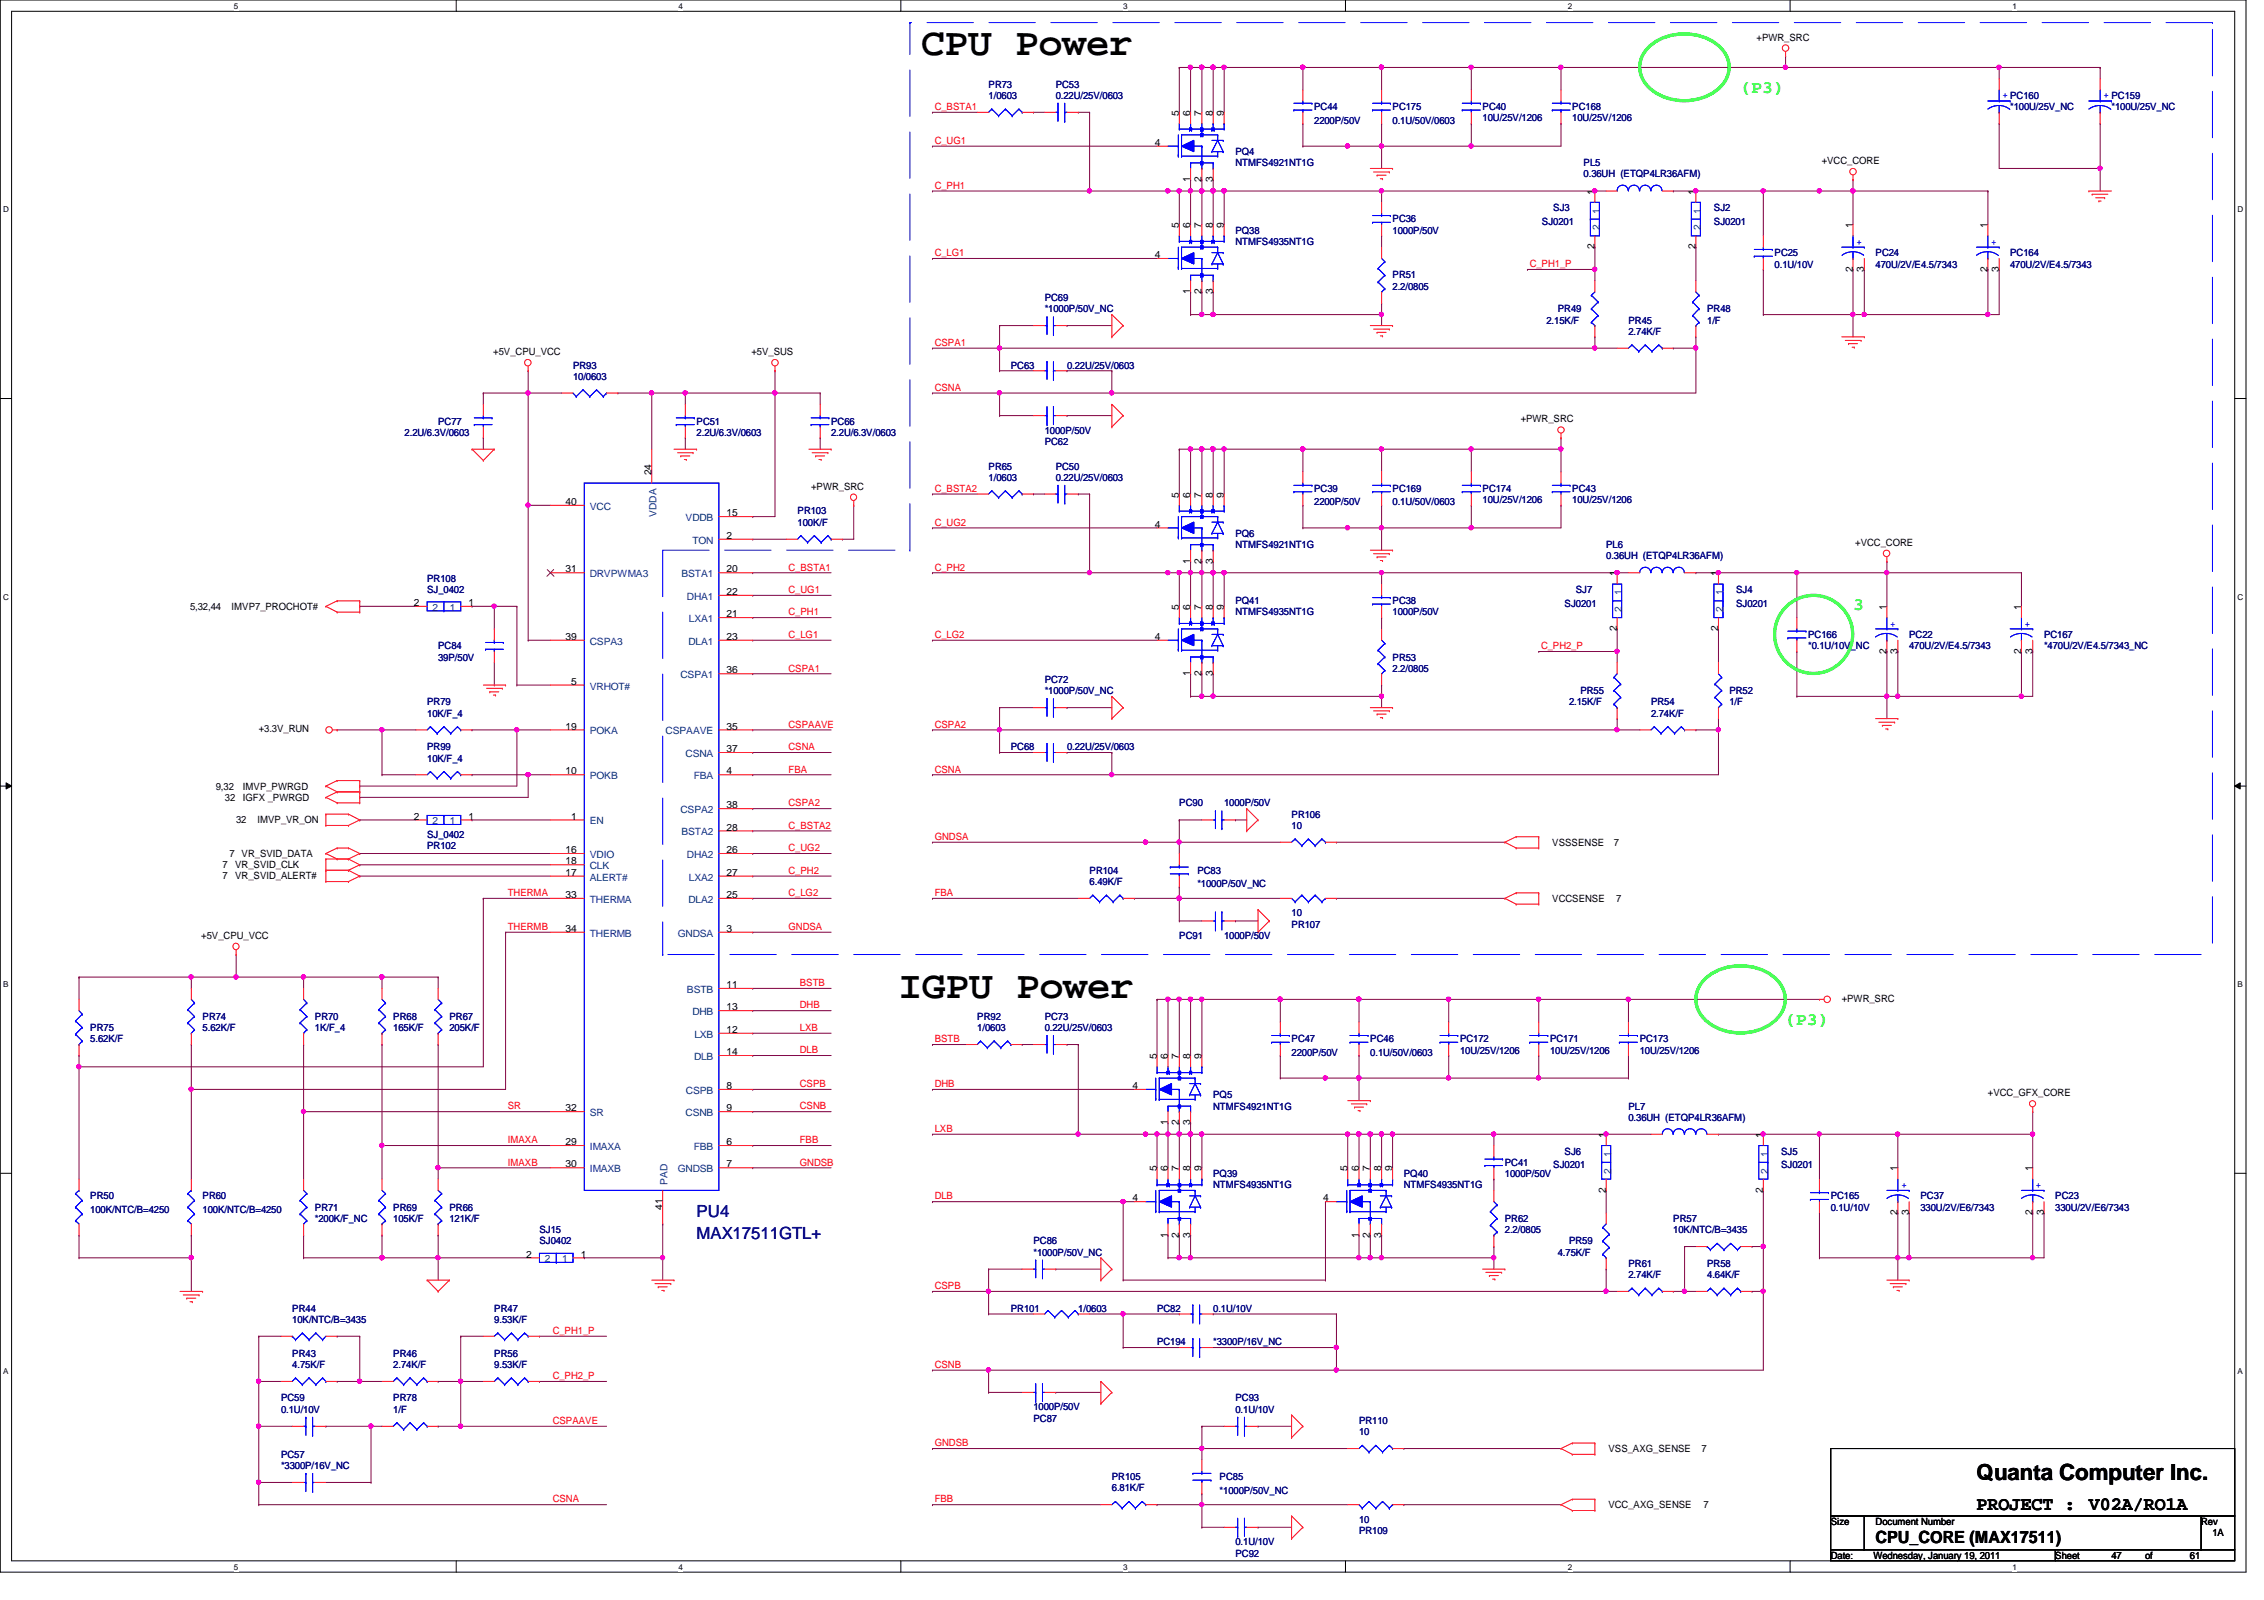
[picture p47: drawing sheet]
<svg xmlns="http://www.w3.org/2000/svg" width="297mm" height="210mm" viewBox="0 0 297 210" stroke-linecap="round" stroke-linejoin="round" font-family="sans-serif">
<defs><g id="words">
<g font-size="5.1">
<text x="120.9" y="7.2">CPU Power</text>
<text x="117.9" y="131">IGPU Power</text>
</g>
<text font-size="2.9" x="259.3" y="194.2">Quanta Computer Inc.</text>
<g font-size="2.5">
<text x="259.3" y="198">PROJECT :</text>
<text x="274.1" y="198">V02A/RO1A</text>
</g>
<g font-size="2.3" fill="#0f0">
<text x="228.4" y="12.2">(P3)</text>
<text x="243.1" y="80">3</text>
<text x="234.3" y="134.5">(P3)</text>
</g>
<g font-size="2.2" fill="#000080">
<text x="91.4" y="159.7">PU4</text>
<text x="91.4" y="162.6">MAX17511GTL+</text>
</g>
<text font-size="2.2" x="246.1" y="202.4">CPU_CORE (MAX17511)</text>
<g font-size="1.3">
<text x="230.5" y="5.3">+PWR_SRC</text>
<text x="154.7" y="15.2" transform="rotate(-90 154.7 15.2)">5</text>
<text x="156.2" y="15.2" transform="rotate(-90 156.2 15.2)">6</text>
<text x="157.6" y="15.2" transform="rotate(-90 157.6 15.2)">7</text>
<text x="159.1" y="15.2" transform="rotate(-90 159.1 15.2)">8</text>
<text x="160.6" y="15.2" transform="rotate(-90 160.6 15.2)">9</text>
<text x="151.5" y="19.1">4</text>
<text x="156.2" y="23.9" transform="rotate(-90 156.2 23.9)">1</text>
<text x="157.6" y="23.9" transform="rotate(-90 157.6 23.9)">2</text>
<text x="159.1" y="23.9" transform="rotate(-90 159.1 23.9)">3</text>
<text x="239" y="21.5">+VCC_CORE</text>
<text x="154.7" y="29.9" transform="rotate(-90 154.7 29.9)">5</text>
<text x="156.2" y="29.9" transform="rotate(-90 156.2 29.9)">6</text>
<text x="157.6" y="29.9" transform="rotate(-90 157.6 29.9)">7</text>
<text x="159.1" y="29.9" transform="rotate(-90 159.1 29.9)">8</text>
<text x="160.6" y="29.9" transform="rotate(-90 160.6 29.9)">9</text>
<text x="209.2" y="25.5" transform="rotate(-90 209.2 25.5)">1</text>
<text x="222.5" y="25.5" transform="rotate(-90 222.5 25.5)">1</text>
<text x="243.1" y="29.9" transform="rotate(-90 243.1 29.9)">1</text>
<text x="260.8" y="29.9" transform="rotate(-90 260.8 29.9)">1</text>
<text x="151.5" y="33.9">4</text>
<text x="209.2" y="32.7" transform="rotate(-90 209.2 32.7)">2</text>
<text x="222.5" y="32.7" transform="rotate(-90 222.5 32.7)">2</text>
<text x="243.1" y="35.7" transform="rotate(-90 243.1 35.7)">2</text>
<text x="244.6" y="35.7" transform="rotate(-90 244.6 35.7)">3</text>
<text x="260.8" y="35.7" transform="rotate(-90 260.8 35.7)">2</text>
<text x="262.3" y="35.7" transform="rotate(-90 262.3 35.7)">3</text>
<text x="156.2" y="38.6" transform="rotate(-90 156.2 38.6)">1</text>
<text x="157.6" y="38.6" transform="rotate(-90 157.6 38.6)">2</text>
<text x="159.1" y="38.6" transform="rotate(-90 159.1 38.6)">3</text>
<text x="64.7" y="46.6">+5V_CPU_VCC</text>
<text x="98.6" y="46.6">+5V_SUS</text>
<text x="199.5" y="55.4">+PWR_SRC</text>
<text x="85.5" y="62.4" transform="rotate(-90 85.5 62.4)">24</text>
<text x="106.4" y="64.3">+PWR_SRC</text>
<text x="154.7" y="65.3" transform="rotate(-90 154.7 65.3)">5</text>
<text x="156.2" y="65.3" transform="rotate(-90 156.2 65.3)">6</text>
<text x="157.6" y="65.3" transform="rotate(-90 157.6 65.3)">7</text>
<text x="159.1" y="65.3" transform="rotate(-90 159.1 65.3)">8</text>
<text x="160.6" y="65.3" transform="rotate(-90 160.6 65.3)">9</text>
<text x="74.2" y="66.3">40</text>
<text x="95.3" y="67.7">15</text>
<text x="95.3" y="70.7">2</text>
<text x="151.5" y="69.2">4</text>
<text x="243.4" y="71.6">+VCC_CORE</text>
<text x="74.2" y="75.1">31</text>
<text x="95.3" y="75.1">20</text>
<text x="156.2" y="74" transform="rotate(-90 156.2 74)">1</text>
<text x="157.6" y="74" transform="rotate(-90 157.6 74)">2</text>
<text x="159.1" y="74" transform="rotate(-90 159.1 74)">3</text>
<text x="212.1" y="75.6" transform="rotate(-90 212.1 75.6)">1</text>
<text x="225.4" y="75.6" transform="rotate(-90 225.4 75.6)">1</text>
<text x="24.9" y="80">5,32,44</text>
<text x="30.4" y="80">IMVP7_PROCHOT#</text>
<text x="54.3" y="79.5">2</text>
<text x="61.5" y="79.5">1</text>
<text x="74.2" y="83.9">39</text>
<text x="95.3" y="78.1">22</text>
<text x="95.3" y="81">21</text>
<text x="95.3" y="83.9">23</text>
<text x="151.5" y="83.9">4</text>
<text x="154.7" y="80" transform="rotate(-90 154.7 80)">5</text>
<text x="156.2" y="80" transform="rotate(-90 156.2 80)">6</text>
<text x="157.6" y="80" transform="rotate(-90 157.6 80)">7</text>
<text x="159.1" y="80" transform="rotate(-90 159.1 80)">8</text>
<text x="160.6" y="80" transform="rotate(-90 160.6 80)">9</text>
<text x="212.1" y="82.8" transform="rotate(-90 212.1 82.8)">2</text>
<text x="225.4" y="82.8" transform="rotate(-90 225.4 82.8)">2</text>
<text x="247.5" y="80" transform="rotate(-90 247.5 80)">1</text>
<text x="265.2" y="80" transform="rotate(-90 265.2 80)">1</text>
<text x="74.9" y="89.8">5</text>
<text x="95.3" y="88.3">36</text>
<text x="156.2" y="88.7" transform="rotate(-90 156.2 88.7)">1</text>
<text x="157.6" y="88.7" transform="rotate(-90 157.6 88.7)">2</text>
<text x="159.1" y="88.7" transform="rotate(-90 159.1 88.7)">3</text>
<text x="247.5" y="85.8" transform="rotate(-90 247.5 85.8)">2</text>
<text x="249" y="85.8" transform="rotate(-90 249 85.8)">3</text>
<text x="265.2" y="85.8" transform="rotate(-90 265.2 85.8)">2</text>
<text x="266.7" y="85.8" transform="rotate(-90 266.7 85.8)">3</text>
<text x="74.2" y="95.7">19</text>
<text x="95.3" y="95.7">35</text>
<text x="33.9" y="96.1">+3.3V_RUN</text>
<text x="74.2" y="101.6">10</text>
<text x="95.3" y="98.7">37</text>
<text x="95.3" y="101.6">4</text>
<text x="28.3" y="103.6">9,32</text>
<text x="29.5" y="105.1">32</text>
<text x="31" y="108">32</text>
<text x="31.9" y="103.6">IMVP_PWRGD</text>
<text x="31.9" y="105.1">IGFX _PWRGD</text>
<text x="33.8" y="108">IMVP_VR_ON</text>
<text x="54.3" y="107.5">2</text>
<text x="61.5" y="107.5">1</text>
<text x="74.9" y="107.5">1</text>
<text x="95.3" y="106">38</text>
<text x="29.2" y="113.9">7</text>
<text x="30.1" y="112.4">7 VR_SVID_DATA</text>
<text x="30.9" y="113.9">VR_SVID_CLK</text>
<text x="74.2" y="113.4">18</text>
<text x="74.2" y="111.9">16</text>
<text x="95.3" y="109">28</text>
<text x="95.3" y="111.9">26</text>
<text x="203.7" y="111">VSSSENSE</text>
<text x="211.7" y="111">7</text>
<text x="29.2" y="115.4">7</text>
<text x="30.9" y="115.4">VR_SVID_ALERT#</text>
<text x="74.2" y="117.8">33</text>
<text x="74.2" y="114.9">17</text>
<text x="95.3" y="114.9">27</text>
<text x="95.3" y="117.8">25</text>
<text x="203.7" y="118.3">VCCSENSE</text>
<text x="212" y="118.3">7</text>
<text x="26.4" y="123.2">+5V_CPU_VCC</text>
<text x="74.2" y="122.3">34</text>
<text x="95.3" y="122.3">3</text>
<text x="95.3" y="129.6">11</text>
<text x="241.6" y="131.4">+PWR_SRC</text>
<text x="95.3" y="132.5">13</text>
<text x="95.3" y="135.5">12</text>
<text x="95.3" y="138.4">14</text>
<text x="95.3" y="142.9">8</text>
<text x="148.6" y="142.9">4</text>
<text x="151.8" y="138.9" transform="rotate(-90 151.8 138.9)">5</text>
<text x="153.2" y="138.9" transform="rotate(-90 153.2 138.9)">6</text>
<text x="154.7" y="138.9" transform="rotate(-90 154.7 138.9)">7</text>
<text x="156.2" y="138.9" transform="rotate(-90 156.2 138.9)">8</text>
<text x="157.6" y="138.9" transform="rotate(-90 157.6 138.9)">9</text>
<text x="260.8" y="143.8">+VCC_GFX_CORE</text>
<text x="74.2" y="145.8">32</text>
<text x="95.3" y="145.8">9</text>
<text x="153.2" y="147.6" transform="rotate(-90 153.2 147.6)">1</text>
<text x="154.7" y="147.6" transform="rotate(-90 154.7 147.6)">2</text>
<text x="156.2" y="147.6" transform="rotate(-90 156.2 147.6)">3</text>
<text x="210.7" y="149.3" transform="rotate(-90 210.7 149.3)">1</text>
<text x="231.3" y="149.3" transform="rotate(-90 231.3 149.3)">1</text>
<text x="74.2" y="153.2">30</text>
<text x="74.2" y="150.2">29</text>
<text x="95.3" y="150.2">6</text>
<text x="95.3" y="153.2">7</text>
<text x="151.8" y="153.7" transform="rotate(-90 151.8 153.7)">5</text>
<text x="153.2" y="153.7" transform="rotate(-90 153.2 153.7)">6</text>
<text x="154.7" y="153.7" transform="rotate(-90 154.7 153.7)">7</text>
<text x="156.2" y="153.7" transform="rotate(-90 156.2 153.7)">8</text>
<text x="157.6" y="153.7" transform="rotate(-90 157.6 153.7)">9</text>
<text x="176.8" y="153.7" transform="rotate(-90 176.8 153.7)">5</text>
<text x="178.3" y="153.7" transform="rotate(-90 178.3 153.7)">6</text>
<text x="179.7" y="153.7" transform="rotate(-90 179.7 153.7)">7</text>
<text x="181.2" y="153.7" transform="rotate(-90 181.2 153.7)">8</text>
<text x="182.7" y="153.7" transform="rotate(-90 182.7 153.7)">9</text>
<text x="249" y="153.7" transform="rotate(-90 249 153.7)">1</text>
<text x="266.7" y="153.7" transform="rotate(-90 266.7 153.7)">1</text>
<text x="86.9" y="158.7" transform="rotate(-90 86.9 158.7)">41</text>
<text x="148.6" y="157.6">4</text>
<text x="173.6" y="157.6">4</text>
<text x="210.7" y="156.5" transform="rotate(-90 210.7 156.5)">2</text>
<text x="231.3" y="156.5" transform="rotate(-90 231.3 156.5)">2</text>
<text x="249" y="159.4" transform="rotate(-90 249 159.4)">2</text>
<text x="250.4" y="159.4" transform="rotate(-90 250.4 159.4)">3</text>
<text x="266.7" y="159.4" transform="rotate(-90 266.7 159.4)">2</text>
<text x="268.1" y="159.4" transform="rotate(-90 268.1 159.4)">3</text>
<text x="69" y="165">2</text>
<text x="76.2" y="165">1</text>
<text x="153.2" y="162.3" transform="rotate(-90 153.2 162.3)">1</text>
<text x="154.7" y="162.3" transform="rotate(-90 154.7 162.3)">2</text>
<text x="156.2" y="162.3" transform="rotate(-90 156.2 162.3)">3</text>
<text x="178.3" y="162.3" transform="rotate(-90 178.3 162.3)">1</text>
<text x="179.7" y="162.3" transform="rotate(-90 179.7 162.3)">2</text>
<text x="181.2" y="162.3" transform="rotate(-90 181.2 162.3)">3</text>
<text x="211" y="190.5">VSS_AXG_SENSE</text>
<text x="223.2" y="190.5">7</text>
<text x="211" y="197.9">VCC_AXG_SENSE</text>
<text x="223.5" y="197.9">7</text>
<text x="240.2" y="200.1">Size</text>
<text x="246.1" y="200.1">Document Number</text>
<text x="288.8" y="200.1">Rev</text>
<text x="290.3" y="201.5">1A</text>
<text x="240.2" y="204.5">Date:</text>
<text x="245.8" y="204.5">Wednesday, January 19, 2011</text>
<text x="269.7" y="204.5">Sheet</text>
<text x="277" y="204.5">47</text>
<text x="281.4" y="204.5">of</text>
<text x="287.3" y="204.5">61</text>
</g>
<g font-size="1.3" fill="#000080">
<text x="129.7" y="11.5">PR73</text>
<text x="138.5" y="11.5">PC53</text>
<text x="129.7" y="13">1/0603</text>
<text x="138.5" y="13">0.22U/25V/0603</text>
<text x="172.4" y="14.4">PC44</text>
<text x="172.4" y="16.2">2200P/50V</text>
<text x="182.7" y="14.4">PC175</text>
<text x="182.7" y="16.2">0.1U/50V/0603</text>
<text x="194.5" y="14.4">PC40</text>
<text x="194.5" y="15.9">10U/25V/1206</text>
<text x="206.3" y="14.4">PC168</text>
<text x="206.3" y="15.9">10U/25V/1206</text>
<text x="263.7" y="14.4">*100U/25V_NC</text>
<text x="277" y="14.4">*100U/25V_NC</text>
<text x="162.1" y="20.4">PQ4</text>
<text x="162.1" y="21.8">NTMFS4921NT1G</text>
<text x="207.8" y="21.8">PL5</text>
<text x="207.8" y="23.3">0.36UH (ETQP4LR36AFM)</text>
<text x="182.7" y="29.2">PC36</text>
<text x="202.3" y="29.5">SJ0201</text>
<text x="203.8" y="27.7">SJ3</text>
<text x="224.9" y="27.7">SJ2</text>
<text x="224.9" y="29.5">SJ0201</text>
<text x="162.1" y="30.6">PQ38</text>
<text x="162.1" y="32.1">NTMFS4935NT1G</text>
<text x="182.7" y="30.6">1000P/50V</text>
<text x="232.8" y="33.6">PC25</text>
<text x="232.8" y="35.1">0.1U/10V</text>
<text x="246.1" y="33.6">PC24</text>
<text x="246.1" y="35.1">470U/2V/E4.5/7343</text>
<text x="263.7" y="33.6">PC164</text>
<text x="263.7" y="35.1">470U/2V/E4.5/7343</text>
<text x="137.1" y="39.5">PC69</text>
<text x="137.1" y="41">*1000P/50V_NC</text>
<text x="182.7" y="36.5">PR51</text>
<text x="182.7" y="38">2.2/0805</text>
<text x="204.4" y="41">PR49</text>
<text x="224" y="41">PR48</text>
<text x="202.9" y="42.5">2.15K/F</text>
<text x="213.7" y="42.5">PR45</text>
<text x="213.7" y="43.9">2.74K/F</text>
<text x="224" y="42.5">1/F</text>
<text x="75.2" y="48.3">PR93</text>
<text x="75.2" y="49.8">10/0603</text>
<text x="132.6" y="48.3">PC63</text>
<text x="140" y="48.3">0.22U/25V/0603</text>
<text x="53.1" y="57.2">2.2U/6.3V/0603</text>
<text x="57.5" y="55.7">PC77</text>
<text x="91.4" y="55.7">PC51</text>
<text x="91.4" y="57.2">2.2U/6.3V/0603</text>
<text x="109" y="55.7">PC66</text>
<text x="109" y="57.2">2.2U/6.3V/0603</text>
<text x="137.1" y="58.3">PC62</text>
<text x="137.1" y="56.9">1000P/50V</text>
<text x="129.7" y="61.6">PR65</text>
<text x="129.7" y="63.1">1/0603</text>
<text x="138.5" y="61.6">PC50</text>
<text x="138.5" y="63.1">0.22U/25V/0603</text>
<text x="172.4" y="64.6">PC39</text>
<text x="182.7" y="64.6">PC169</text>
<text x="194.5" y="64.6">PC174</text>
<text x="194.5" y="66">10U/25V/1206</text>
<text x="206.3" y="64.6">PC43</text>
<text x="206.3" y="66">10U/25V/1206</text>
<text x="104.6" y="67.5">PR103</text>
<text x="104.6" y="69">100K/F</text>
<text x="162.1" y="70.4">PQ6</text>
<text x="162.1" y="71.9">NTMFS4921NT1G</text>
<text x="172.4" y="66.3">2200P/50V</text>
<text x="182.7" y="66.3">0.1U/50V/0603</text>
<text x="210.7" y="71.9">PL6</text>
<text x="56" y="76.3">PR108</text>
<text x="56" y="77.8">SJ_0402</text>
<text x="206.8" y="77.8">SJ7</text>
<text x="210.7" y="73.4">0.36UH (ETQP4LR36AFM)</text>
<text x="227.8" y="77.8">SJ4</text>
<text x="162.1" y="79.3">PQ41</text>
<text x="162.1" y="80.7">NTMFS4935NT1G</text>
<text x="182.7" y="79.3">PC38</text>
<text x="182.7" y="80.7">1000P/50V</text>
<text x="205.3" y="79.6">SJ0201</text>
<text x="227.8" y="79.6">SJ0201</text>
<text x="237.2" y="83.7">PC166</text>
<text x="250.5" y="83.7">PC22</text>
<text x="268.2" y="83.7">PC167</text>
<text x="57.5" y="85.2">PC84</text>
<text x="57.5" y="86.7">39P/50V</text>
<text x="137.1" y="89.6">PC72</text>
<text x="182.7" y="86.7">PR53</text>
<text x="182.7" y="88.1">2.2/0805</text>
<text x="237.2" y="85.2">*0.1U/10V_NC</text>
<text x="250.5" y="85.2">470U/2V/E4.5/7343</text>
<text x="268.2" y="85.2">*470U/2V/E4.5/7343_NC</text>
<text x="56" y="92.5">PR79</text>
<text x="56" y="94">10K/F_4</text>
<text x="137.1" y="91.1">*1000P/50V_NC</text>
<text x="205.9" y="92.5">2.15K/F</text>
<text x="207.3" y="91.1">PR55</text>
<text x="216.6" y="92.5">PR54</text>
<text x="216.6" y="94">2.74K/F</text>
<text x="226.9" y="91.1">PR52</text>
<text x="226.9" y="92.5">1/F</text>
<text x="56" y="98.4">PR99</text>
<text x="56" y="99.9">10K/F_4</text>
<text x="132.6" y="98.4">PC68</text>
<text x="140" y="98.4">0.22U/25V/0603</text>
<text x="154.7" y="105.8">PC90</text>
<text x="160.6" y="105.8">1000P/50V</text>
<text x="169.5" y="107.3">PR106</text>
<text x="56" y="111.4">PR102</text>
<text x="56" y="109.9">SJ_0402</text>
<text x="169.5" y="108.8">10</text>
<text x="143" y="114.6">PR104</text>
<text x="143" y="116.1">6.49K/F</text>
<text x="157.1" y="114.6">PC83</text>
<text x="157.1" y="116.4">*1000P/50V_NC</text>
<text x="154.7" y="123.2">PC91</text>
<text x="160.6" y="123.2">1000P/50V</text>
<text x="169.5" y="121.7">PR107</text>
<text x="169.5" y="120.2">10</text>
<text x="11.9" y="135.3">PR75</text>
<text x="11.9" y="136.7">5.62K/F</text>
<text x="26.6" y="133.8">PR74</text>
<text x="26.6" y="135.3">5.62K/F</text>
<text x="41.3" y="133.8">PR70</text>
<text x="41.3" y="135.3">1K/F_4</text>
<text x="51.6" y="133.8">PR68</text>
<text x="51.6" y="135.3">165K/F</text>
<text x="59" y="133.8">PR67</text>
<text x="59" y="135.3">205K/F</text>
<text x="128.2" y="133.8">PR92</text>
<text x="128.2" y="135.3">1/0603</text>
<text x="137.1" y="133.8">PC73</text>
<text x="137.1" y="135.3">0.22U/25V/0603</text>
<text x="169.5" y="136.7">PC47</text>
<text x="179.8" y="136.7">PC46</text>
<text x="191.6" y="136.7">PC172</text>
<text x="203.4" y="136.7">PC171</text>
<text x="215.1" y="136.7">PC173</text>
<text x="169.5" y="138.5">2200P/50V</text>
<text x="179.8" y="138.5">0.1U/50V/0603</text>
<text x="191.6" y="138.2">10U/25V/1206</text>
<text x="203.4" y="138.2">10U/25V/1206</text>
<text x="215.1" y="138.2">10U/25V/1206</text>
<text x="159.2" y="144.1">PQ5</text>
<text x="159.2" y="145.6">NTMFS4921NT1G</text>
<text x="213.7" y="145.6">PL7</text>
<text x="213.7" y="147">0.36UH (ETQP4LR36AFM)</text>
<text x="159.2" y="154.4">PQ39</text>
<text x="159.2" y="155.9">NTMFS4935NT1G</text>
<text x="184.2" y="154.4">PQ40</text>
<text x="184.2" y="155.9">NTMFS4935NT1G</text>
<text x="197.4" y="153">PC41</text>
<text x="197.4" y="154.4">1000P/50V</text>
<text x="203.8" y="153.2">SJ0201</text>
<text x="205.3" y="151.5">SJ6</text>
<text x="233.7" y="151.5">SJ5</text>
<text x="233.7" y="153.2">SJ0201</text>
<text x="11.9" y="157.4">PR50</text>
<text x="11.9" y="159.1">100K/NTC/B=4250</text>
<text x="26.6" y="157.4">PR60</text>
<text x="26.6" y="159.1">100K/NTC/B=4250</text>
<text x="41.3" y="158.8">PR71</text>
<text x="41.3" y="160.3">*200K/F_NC</text>
<text x="51.6" y="158.8">PR69</text>
<text x="51.6" y="160.3">105K/F</text>
<text x="59" y="158.8">PR66</text>
<text x="59" y="160.3">121K/F</text>
<text x="70.8" y="161.8">SJ15</text>
<text x="197.4" y="160.3">PR62</text>
<text x="197.4" y="161.8">2.2/0805</text>
<text x="219.5" y="160.3">PR57</text>
<text x="219.5" y="161.8">10K/NTC/B=3435</text>
<text x="240.2" y="157.4">PC165</text>
<text x="240.2" y="158.8">0.1U/10V</text>
<text x="252" y="157.4">PC37</text>
<text x="252" y="158.8">330U/2V/E6/7343</text>
<text x="269.7" y="157.4">PC23</text>
<text x="269.7" y="158.8">330U/2V/E6/7343</text>
<text x="70.8" y="163.2">SJ0402</text>
<text x="135.6" y="163.2">PC86</text>
<text x="135.6" y="164.7">*1000P/50V_NC</text>
<text x="204.4" y="164.7">4.75K/F</text>
<text x="205.9" y="163.2">PR59</text>
<text x="213.7" y="166.2">PR61</text>
<text x="213.7" y="167.7">2.74K/F</text>
<text x="224" y="166.2">PR58</text>
<text x="224" y="167.7">4.64K/F</text>
<text x="38.4" y="172.1">PR44</text>
<text x="38.4" y="173.6">10K/NTC/B=3435</text>
<text x="64.9" y="172.1">PR47</text>
<text x="64.9" y="173.6">9.53K/F</text>
<text x="132.6" y="172.1">PR101</text>
<text x="141.5" y="172.1">1/0603</text>
<text x="151.8" y="172.1">PC82</text>
<text x="159.2" y="172.1">0.1U/10V</text>
<text x="38.4" y="178">PR43</text>
<text x="38.4" y="179.5">4.75K/F</text>
<text x="51.6" y="178">PR46</text>
<text x="51.6" y="179.5">2.74K/F</text>
<text x="64.9" y="178">PR56</text>
<text x="64.9" y="179.5">9.53K/F</text>
<text x="151.8" y="176.5">PC194</text>
<text x="159.2" y="176.5">*3300P/16V_NC</text>
<text x="36.9" y="183.9">PC59</text>
<text x="36.9" y="185.3">0.1U/10V</text>
<text x="51.6" y="183.9">PR78</text>
<text x="51.6" y="185.3">1/F</text>
<text x="135.6" y="185">1000P/50V</text>
<text x="162.1" y="183.9">PC93</text>
<text x="162.1" y="185.3">0.1U/10V</text>
<text x="36.9" y="191.2">PC57</text>
<text x="135.6" y="186.5">PC87</text>
<text x="178.3" y="186.8">PR110</text>
<text x="178.3" y="188.3">10</text>
<text x="36.9" y="192.7">*3300P/16V_NC</text>
<text x="145.9" y="194.2">PR105</text>
<text x="145.9" y="195.7">6.81K/F</text>
<text x="160" y="194.2">PC85</text>
<text x="160" y="196">*1000P/50V_NC</text>
<text x="162.1" y="202.7">0.1U/10V</text>
<text x="178.3" y="201.3">PR109</text>
<text x="178.3" y="199.8">10</text>
<text x="162.1" y="204.2">PC92</text>
</g>
<g font-size="1.3" fill="#f00">
<text x="122.6" y="14.4">C_BSTA1</text>
<text x="122.6" y="18.9">C_UG1</text>
<text x="122.6" y="24.8">C_PH1</text>
<text x="122.6" y="33.6">C_LG1</text>
<text x="200.7" y="35.1">C_PH1_P</text>
<text x="122.6" y="45.4">CSPA1</text>
<text x="122.6" y="51.3">CSNA</text>
<text x="122.6" y="64.5">C_BSTA2</text>
<text x="122.6" y="69">C_UG2</text>
<text x="103.5" y="77.8">C_UG1</text>
<text x="103.5" y="74.8">C_BSTA1</text>
<text x="122.6" y="74.8">C_PH2</text>
<text x="103.5" y="83.7">C_LG1</text>
<text x="103.5" y="80.7">C_PH1</text>
<text x="122.6" y="83.7">C_LG2</text>
<text x="103.5" y="88.1">CSPA1</text>
<text x="202.2" y="85.2">C_PH2_P</text>
<text x="103.5" y="95.5">CSPAAVE</text>
<text x="122.6" y="95.5">CSPA2</text>
<text x="103.5" y="98.4">CSNA</text>
<text x="103.5" y="101.3">FBA</text>
<text x="122.6" y="101.3">CSNA</text>
<text x="103.5" y="105.8">CSPA2</text>
<text x="103.5" y="111.7">C_UG2</text>
<text x="103.5" y="108.7">C_BSTA2</text>
<text x="122.6" y="110.2">GNDSA</text>
<text x="66.6" y="117.6">THERMA</text>
<text x="103.5" y="117.6">C_LG2</text>
<text x="103.5" y="114.6">C_PH2</text>
<text x="122.6" y="117.6">FBA</text>
<text x="66.6" y="122">THERMB</text>
<text x="103.5" y="122">GNDSA</text>
<text x="104.9" y="129.4">BSTB</text>
<text x="104.9" y="132.3">DHB</text>
<text x="104.9" y="135.3">LXB</text>
<text x="122.6" y="136.7">BSTB</text>
<text x="104.9" y="138.2">DLB</text>
<text x="104.9" y="142.6">CSPB</text>
<text x="122.6" y="142.6">DHB</text>
<text x="66.6" y="145.5">SR</text>
<text x="66.6" y="150">IMAXA</text>
<text x="104.9" y="145.5">CSNB</text>
<text x="104.9" y="150">FBB</text>
<text x="122.6" y="148.5">LXB</text>
<text x="66.6" y="152.9">IMAXB</text>
<text x="104.9" y="152.9">GNDSB</text>
<text x="122.6" y="157.4">DLB</text>
<text x="122.6" y="169.1">CSPB</text>
<text x="72.5" y="175">C_PH1_P</text>
<text x="122.6" y="179.5">CSNB</text>
<text x="72.5" y="180.9">C_PH2_P</text>
<text x="72.5" y="186.8">CSPAAVE</text>
<text x="122.6" y="189.7">GNDSB</text>
<text x="72.5" y="197.1">CSNA</text>
<text x="122.6" y="197.1">FBB</text>
</g>
<g font-size="1.3" fill="#00f">
<text x="262.7" y="12.9">+ PC160</text>
<text x="276" y="12.9">+ PC159</text>
<text x="243.6" y="32.1">+</text>
<text x="261.2" y="32.1">+</text>
<text x="248" y="82.3">+</text>
<text x="265.7" y="82.3">+</text>
<text x="249.5" y="155.9">+</text>
<text x="267.1" y="155.9">+</text>
</g>
<g font-size="1.3" fill="#004080">
<text x="209.9" y="28" transform="rotate(-90 209.9 28)">1</text>
<text x="223.1" y="28" transform="rotate(-90 223.1 28)">1</text>
<text x="209.9" y="30.2" transform="rotate(-90 209.9 30.2)">2</text>
<text x="223.1" y="30.2" transform="rotate(-90 223.1 30.2)">2</text>
<text x="77.4" y="66.9">VCC</text>
<text x="86.1" y="67.8" transform="rotate(-90 86.1 67.8)">VDDA</text>
<text x="90" y="68.4">VDDB</text>
<text x="90.8" y="71.3">TON</text>
<text x="77.4" y="75.7">DRVPWMA3</text>
<text x="89.4" y="75.7">BSTA1</text>
<text x="56.8" y="80.1">2</text>
<text x="59" y="80.1">1</text>
<text x="90.1" y="78.7">DHA1</text>
<text x="90.4" y="81.6">LXA1</text>
<text x="212.8" y="80.3" transform="rotate(-90 212.8 80.3)">2</text>
<text x="212.8" y="78.1" transform="rotate(-90 212.8 78.1)">1</text>
<text x="226.1" y="80.3" transform="rotate(-90 226.1 80.3)">2</text>
<text x="226.1" y="78.1" transform="rotate(-90 226.1 78.1)">1</text>
<text x="77.4" y="84.6">CSPA3</text>
<text x="89.3" y="89">CSPA1</text>
<text x="90.3" y="84.6">DLA1</text>
<text x="77.4" y="90.5">VRHOT#</text>
<text x="77.4" y="96.4">POKA</text>
<text x="87.3" y="96.4">CSPAAVE</text>
<text x="90" y="99.3">CSNA</text>
<text x="77.4" y="102.2">POKB</text>
<text x="89.3" y="106.7">CSPA2</text>
<text x="91" y="102.2">FBA</text>
<text x="56.8" y="108.2">2</text>
<text x="59" y="108.2">1</text>
<text x="77.4" y="108.2">EN</text>
<text x="77.4" y="112.6">VDIO</text>
<text x="89.4" y="109.6">BSTA2</text>
<text x="90.1" y="112.6">DHA2</text>
<text x="77.4" y="118.4">THERMA</text>
<text x="77.4" y="115.5">ALERT#</text>
<text x="77.4" y="114">CLK</text>
<text x="90.3" y="118.4">DLA2</text>
<text x="90.4" y="115.5">LXA2</text>
<text x="77.4" y="122.9">THERMB</text>
<text x="88.9" y="122.9">GNDSA</text>
<text x="90.1" y="130.3">BSTB</text>
<text x="90.8" y="133.2">DHB</text>
<text x="91.1" y="136.1">LXB</text>
<text x="90" y="143.5">CSPB</text>
<text x="91.1" y="139.1">DLB</text>
<text x="77.4" y="146.4">SR</text>
<text x="90" y="146.4">CSNB</text>
<text x="77.4" y="153.8">IMAXB</text>
<text x="77.4" y="150.9">IMAXA</text>
<text x="87.6" y="155.4" transform="rotate(-90 87.6 155.4)">PAD</text>
<text x="88.9" y="153.8">GNDSB</text>
<text x="91" y="150.9">FBB</text>
<text x="211.4" y="154" transform="rotate(-90 211.4 154)">2</text>
<text x="211.4" y="151.8" transform="rotate(-90 211.4 151.8)">1</text>
<text x="232" y="154" transform="rotate(-90 232 154)">2</text>
<text x="232" y="151.8" transform="rotate(-90 232 151.8)">1</text>
<text x="71.5" y="165.6">2</text>
<text x="73.7" y="165.6">1</text>
</g>
<g font-size="1.1">
<text x="30.7" y="1.1">5</text>
<text x="89" y="1.1">4</text>
<text x="147.4" y="1.1">3</text>
<text x="205.7" y="1.1">2</text>
<text x="264" y="1.1">1</text>
<text x=".4" y="27.9">D</text>
<text x="293.6" y="27.9">D</text>
<text x=".4" y="78.7">C</text>
<text x="293.6" y="78.7">C</text>
<text x=".4" y="129.5">B</text>
<text x="293.6" y="129.5">B</text>
<text x=".4" y="180.3">A</text>
<text x="293.6" y="180.3">A</text>
<text x="30.7" y="205.9">5</text>
<text x="89" y="205.9">4</text>
<text x="147.4" y="205.9">3</text>
<text x="205.7" y="205.9">2</text>
<text x="264" y="205.9">1</text>
</g>
</g></defs>
<path d="M0 0h294.7v206.2h-294.7zM1.5 1.5h291.7v203.3h-291.7z" fill="none" stroke="#000" stroke-width=".13"/>
<g fill="#fff">
<path d="M30.7 .2h.6v1.2h-.6z"/>
<path d="M30.7 204.9h.6v1.2h-.6z"/>
</g>
<path d="M59.9 0v1.5M59.9 204.8v1.4" fill="none" stroke="#000" stroke-width=".13"/>
<g fill="#fff">
<path d="M89 .2h.6v1.2h-.6z"/>
<path d="M89 204.9h.6v1.2h-.6z"/>
</g>
<path d="M118.2 0v1.5M118.2 204.8v1.4" fill="none" stroke="#000" stroke-width=".13"/>
<g fill="#fff">
<path d="M147.4 .2h.6v1.2h-.6z"/>
<path d="M147.4 204.9h.6v1.2h-.6z"/>
</g>
<path d="M176.5 0v1.5M176.5 204.8v1.4" fill="none" stroke="#000" stroke-width=".13"/>
<g fill="#fff">
<path d="M205.7 .2h.6v1.2h-.6z"/>
<path d="M205.7 204.9h.6v1.2h-.6z"/>
</g>
<path d="M234.9 0v1.5M234.9 204.8v1.4" fill="none" stroke="#000" stroke-width=".13"/>
<g fill="#fff">
<path d="M264 .2h.6v1.2h-.6z"/>
<path d="M264 204.9h.6v1.2h-.6z"/>
<path d="M.4 26.9h.8v1.2h-.8z"/>
<path d="M293.6 26.9h.7v1.2h-.7z"/>
<path d="M.4 77.7h.8v1.2h-.8z"/>
<path d="M293.6 77.7h.7v1.2h-.7z"/>
</g>
<path d="M0 52.3h1.5M293.2 52.3h1.5" fill="none" stroke="#000" stroke-width=".13"/>
<g fill="#fff">
<path d="M.4 128.5h.7v1.2h-.7z"/>
<path d="M293.6 128.5h.7v1.2h-.7z"/>
</g>
<path d="M0 103.1h1.5M.8 102.7l.7 .4-.7 .4zM293.2 103.1l.7-.4v.8zM293.2 103.1h1.5" fill="none" stroke="#000" stroke-width=".13"/>
<path d="M.8 102.7l.7 .4-.7 .4zM293.2 103.1l.7-.4v.8z" fill="#000"/>
<g fill="#fff">
<path d="M.4 179.3h.7v1.2h-.7z"/>
<path d="M293.6 179.3h.7v1.2h-.7z"/>
</g>
<path d="M0 153.9h1.5M293.2 153.9h1.5" fill="none" stroke="#000" stroke-width=".13"/>
<path d="M196 154.7h.1M196 154.7v1.5M238.7 159.1h.1M238.7 159.1v5.9M249 148.8h.1M249 148.8v4.4M266.7 148.8h.1M266.7 148.8v4.4M238.7 165h.1M238.7 165h10.3" fill="none" stroke="#800040" stroke-width=".13"/>
<circle cx="266.7" cy="148.8" r=".29" fill="#f0f"/>
<circle cx="266.7" cy="148.8" r=".29" fill="none" stroke="#f0f" stroke-width=".13"/>
<path d="M231.3 148.8h.1M231.3 148.8h17.7M238.7 148.8h.1" fill="none" stroke="#800040" stroke-width=".13"/>
<circle cx="231.3" cy="148.8" r=".29" fill="#f0f"/>
<circle cx="231.3" cy="148.8" r=".29" fill="none" stroke="#f0f" stroke-width=".13"/>
<path d="M249 148.8h.1M249 148.8h17.7" fill="none" stroke="#800040" stroke-width=".13"/>
<circle cx="249" cy="148.8" r=".29" fill="#f0f"/>
<circle cx="249" cy="148.8" r=".29" fill="none" stroke="#f0f" stroke-width=".13"/>
<path d="M156.2 131.1h.1M156.2 131.1h1.5M157.7 131.1h.1M157.7 131.1v7.4" fill="none" stroke="#800040" stroke-width=".13"/>
<circle cx="156.2" cy="131.1" r=".29" fill="#f0f"/>
<circle cx="156.2" cy="131.1" r=".29" fill="none" stroke="#f0f" stroke-width=".13"/>
<path d="M156.2 148.8h1.5M157.7 148.8h.1" fill="none" stroke="#800040" stroke-width=".13"/>
<circle cx="156.2" cy="148.8" r=".29" fill="#f0f"/>
<circle cx="156.2" cy="148.8" r=".29" fill="none" stroke="#f0f" stroke-width=".13"/>
<path d="M154.7 148.8h1.5M156.2 148.8h.1" fill="none" stroke="#800040" stroke-width=".13"/>
<circle cx="154.7" cy="148.8" r=".29" fill="#f0f"/>
<circle cx="154.7" cy="148.8" r=".29" fill="none" stroke="#f0f" stroke-width=".13"/>
<circle cx="156.2" cy="148.8" r=".29" fill="#f0f"/>
<circle cx="156.2" cy="148.8" r=".29" fill="none" stroke="#f0f" stroke-width=".13"/>
<path d="M196 148.8h.1M196 148.8h14.7" fill="none" stroke="#800040" stroke-width=".13"/>
<circle cx="196" cy="148.8" r=".29" fill="#f0f"/>
<circle cx="196" cy="148.8" r=".29" fill="none" stroke="#f0f" stroke-width=".13"/>
<path d="M159.2 41.3h.1M159.2 41.3h22.1" fill="none" stroke="#800040" stroke-width=".13"/>
<circle cx="181.2" cy="41.2" r=".29" fill="#f0f"/>
<circle cx="181.2" cy="41.2" r=".29" fill="none" stroke="#f0f" stroke-width=".13"/>
<path d="M262.3 35.3h.1M262.3 35.3v6h-1.5M260.8 41.3h.1M249 165h.1M249 165h1.5" fill="none" stroke="#800040" stroke-width=".13"/>
<circle cx="249" cy="165" r=".29" fill="#f0f"/>
<circle cx="249" cy="165" r=".29" fill="none" stroke="#f0f" stroke-width=".13"/>
<g fill="none" stroke="#800040" stroke-width=".13">
<path d="M141.5 14.7h.1M141.5 14.7h1.5M156.2 8.8h.1M156.2 8.8h1.5M193 16.2h.1M193 16.2v3M131.1 45.7h.1M131.1 45.7v2.9M219.5 45.7h.1M222.5 44.2h.1M222.5 44.2v1.5h-3M249 159.1h.1"/>
<path d="M249 159.1v5.9"/>
</g>
<circle cx="157.7" cy="8.8" r=".29" fill="#f0f"/>
<circle cx="157.7" cy="8.8" r=".29" fill="none" stroke="#f0f" stroke-width=".13"/>
<circle cx="156.2" cy="8.8" r=".29" fill="#f0f"/>
<circle cx="156.2" cy="8.8" r=".29" fill="none" stroke="#f0f" stroke-width=".13"/>
<path d="M154.7 8.8h.1M154.7 8.8h1.5M181.3 8.8h.1M181.3 8.8h11.7" fill="none" stroke="#800040" stroke-width=".13"/>
<circle cx="193" cy="8.8" r=".29" fill="#f0f"/>
<circle cx="193" cy="8.8" r=".29" fill="none" stroke="#f0f" stroke-width=".13"/>
<circle cx="181.2" cy="8.8" r=".29" fill="#f0f"/>
<circle cx="181.2" cy="8.8" r=".29" fill="none" stroke="#f0f" stroke-width=".13"/>
<path d="M170.9 8.8h.1M170.9 8.8h10.4" fill="none" stroke="#800040" stroke-width=".13"/>
<circle cx="181.2" cy="8.8" r=".29" fill="#f0f"/>
<circle cx="181.2" cy="8.8" r=".29" fill="none" stroke="#f0f" stroke-width=".13"/>
<circle cx="170.9" cy="8.8" r=".29" fill="#f0f"/>
<circle cx="170.9" cy="8.8" r=".29" fill="none" stroke="#f0f" stroke-width=".13"/>
<path d="M160.6 8.8h.1M160.6 8.8h10.3" fill="none" stroke="#800040" stroke-width=".13"/>
<circle cx="170.9" cy="8.8" r=".29" fill="#f0f"/>
<circle cx="170.9" cy="8.8" r=".29" fill="none" stroke="#f0f" stroke-width=".13"/>
<circle cx="160.6" cy="8.8" r=".29" fill="#f0f"/>
<circle cx="160.6" cy="8.8" r=".29" fill="none" stroke="#f0f" stroke-width=".13"/>
<path d="M157.7 8.8h.1M157.7 8.8h1.5" fill="none" stroke="#800040" stroke-width=".13"/>
<circle cx="159.1" cy="8.8" r=".29" fill="#f0f"/>
<circle cx="159.1" cy="8.8" r=".29" fill="none" stroke="#f0f" stroke-width=".13"/>
<circle cx="157.7" cy="8.8" r=".29" fill="#f0f"/>
<circle cx="157.7" cy="8.8" r=".29" fill="none" stroke="#f0f" stroke-width=".13"/>
<path d="M143 14.7h.1M143 14.7v10.4M238.7 25.1h.1M238.7 25.1h4.4M131.1 48.6h.1M131.1 48.6h4.5M140 48.6h.1M140 48.6h5.9M181.3 41.3h.1M181.3 41.3v1.4" fill="none" stroke="#800040" stroke-width=".13"/>
<circle cx="243.1" cy="25" r=".29" fill="#f0f"/>
<circle cx="243.1" cy="25" r=".29" fill="none" stroke="#f0f" stroke-width=".13"/>
<circle cx="238.7" cy="25" r=".29" fill="#f0f"/>
<circle cx="238.7" cy="25" r=".29" fill="none" stroke="#f0f" stroke-width=".13"/>
<path d="M131.1 51.6h.1M145.9 48.6h.1M145.9 48.6v3h-14.8" fill="none" stroke="#800040" stroke-width=".13"/>
<circle cx="131.1" cy="51.5" r=".29" fill="#f0f"/>
<circle cx="131.1" cy="51.5" r=".29" fill="none" stroke="#f0f" stroke-width=".13"/>
<path d="M244.6 41.3h.1M244.6 41.3h16.2" fill="none" stroke="#800040" stroke-width=".13"/>
<circle cx="260.8" cy="41.2" r=".29" fill="#f0f"/>
<circle cx="260.8" cy="41.2" r=".29" fill="none" stroke="#f0f" stroke-width=".13"/>
<path d="M231.3 25.1h.1M231.3 35.3h.1M231.3 25.1v5.8M231.3 35.3v6M243.1 25.1h.1M243.1 25.1v4.4M145.9 51.6h.1M145.9 51.6h76.6M243.1 41.3h.1M243.1 41.3v2.9" fill="none" stroke="#800040" stroke-width=".13"/>
<circle cx="145.8" cy="51.5" r=".29" fill="#f0f"/>
<circle cx="145.8" cy="51.5" r=".29" fill="none" stroke="#f0f" stroke-width=".13"/>
<path d="M157.7 41.3h.1M157.7 41.3h1.5" fill="none" stroke="#800040" stroke-width=".13"/>
<circle cx="159.1" cy="41.2" r=".29" fill="#f0f"/>
<circle cx="159.1" cy="41.2" r=".29" fill="none" stroke="#f0f" stroke-width=".13"/>
<path d="M159.2 8.8h.1M159.2 8.8v5.9M181.3 19.2h.1M181.3 19.2h11.7M181.3 25.1h.1M181.3 25.1v1.4" fill="none" stroke="#800040" stroke-width=".13"/>
<circle cx="193" cy="19.2" r=".29" fill="#f0f"/>
<circle cx="193" cy="19.2" r=".29" fill="none" stroke="#f0f" stroke-width=".13"/>
<circle cx="181.2" cy="19.2" r=".29" fill="#f0f"/>
<circle cx="181.2" cy="19.2" r=".29" fill="none" stroke="#f0f" stroke-width=".13"/>
<path d="M157.7 38.3h.1M157.7 38.3v3M209.3 35.3h.1M209.3 35.3v1.5" fill="none" stroke="#800040" stroke-width=".13"/>
<circle cx="157.7" cy="41.2" r=".29" fill="#f0f"/>
<circle cx="157.7" cy="41.2" r=".29" fill="none" stroke="#f0f" stroke-width=".13"/>
<path d="M122.3 25.1h.1M122.3 25.1h20.7M156.2 23.6h.1M156.2 23.6v1.5M159.2 23.6h.1M159.2 25.1h.1M159.2 23.6v5.9" fill="none" stroke="#800040" stroke-width=".13"/>
<circle cx="159.1" cy="25" r=".29" fill="#f0f"/>
<circle cx="159.1" cy="25" r=".29" fill="none" stroke="#f0f" stroke-width=".13"/>
<path d="M157.7 25.1h.1M157.7 25.1v4.4" fill="none" stroke="#800040" stroke-width=".13"/>
<circle cx="157.7" cy="25" r=".29" fill="#f0f"/>
<circle cx="157.7" cy="25" r=".29" fill="none" stroke="#f0f" stroke-width=".13"/>
<path d="M156.2 8.8h.1M156.2 8.8v5.9M159.2 38.3h.1M159.2 38.3v3M131.1 42.7h.1M131.1 42.7h4.5M131.1 42.7v3" fill="none" stroke="#800040" stroke-width=".13"/>
<circle cx="159.1" cy="41.2" r=".29" fill="#f0f"/>
<circle cx="159.1" cy="41.2" r=".29" fill="none" stroke="#f0f" stroke-width=".13"/>
<g fill="none" stroke="#800040" stroke-width=".13">
<path d="M170.9 8.8h.1M170.9 16.2h.1M170.9 8.8v3M170.9 16.2v3M176.8 19.2h.1M181.3 8.8h.1M181.3 16.2h.1M181.3 8.8v3M181.3 16.2v3h-4.5M193 8.8h.1M193 8.8v3M154.7 25.1h.1"/>
<path d="M154.7 25.1v4.4M156.2 25.1h.1M156.2 25.1v4.4M131.1 54.5h.1M131.1 51.6h.1M131.1 54.5h4.5M131.1 51.6v2.9M140 54.5h.1M140 42.7h.1M140 54.5h5.9M140 42.7h5.9"/>
</g>
<circle cx="176.8" cy="19.2" r=".29" fill="#f0f"/>
<circle cx="176.8" cy="19.2" r=".29" fill="none" stroke="#f0f" stroke-width=".13"/>
<path d="M122.3 19.2h.1M122.3 19.2h29.5M135.6 14.7h.1M135.6 14.7h1.5M154.7 8.8h.1M154.7 8.8v5.9M157.7 8.8h.1M157.7 8.8v5.9M181.3 30.9h.1M181.3 30.9v1.5M209.3 25.1h.1M209.3 25.1h1.4" fill="none" stroke="#800040" stroke-width=".13"/>
<circle cx="209.2" cy="25" r=".29" fill="#f0f"/>
<circle cx="209.2" cy="25" r=".29" fill="none" stroke="#f0f" stroke-width=".13"/>
<path d="M153.2 25.1h.1M153.2 25.1h1.5" fill="none" stroke="#800040" stroke-width=".13"/>
<circle cx="153.2" cy="25" r=".29" fill="#f0f"/>
<circle cx="153.2" cy="25" r=".29" fill="none" stroke="#f0f" stroke-width=".13"/>
<g fill="none" stroke="#800040" stroke-width=".13">
<path d="M122.3 14.7h.1M122.3 14.7h5.9M156.2 38.3h.1M156.2 38.3v3M157.7 23.6h.1M157.7 23.6v1.5M69.3 51.6h.1M69.3 51.6h4.4M85.5 51.6h.1M85.5 51.6h4.4M122.3 51.6h.1M122.3 45.7h.1"/>
<path d="M122.3 51.6h8.8M122.3 45.7h8.8M156.2 41.3h.1M156.2 41.3h1.5M98.8 67.8h.1M98.8 67.8h2.9M98.8 95.8h.1M98.8 95.8h10.2M47.2 103.1h.1M47.2 103.1h20.6M98.8 129.7h.1M98.8 132.6h.1"/>
<path d="M98.8 135.6h.1M98.8 138.5h.1M98.8 129.7h10.2M98.8 132.6h10.2M98.8 135.6h10.2M98.8 138.5h10.2M39.8 145.8h.1M39.8 145.8h32.4M10.4 162.1h.1M10.4 162.1v2.9"/>
</g>
<circle cx="85.5" cy="51.5" r=".29" fill="#f0f"/>
<circle cx="85.5" cy="51.5" r=".29" fill="none" stroke="#f0f" stroke-width=".13"/>
<path d="M89.9 57.4h.1M89.9 51.6h.1M89.9 51.6v1.4M89.9 57.4v1.5M178.3 141.4h.1M178.3 141.4h11.8M229.9 169.4h.1M229.9 169.4h1.4" fill="none" stroke="#800040" stroke-width=".13"/>
<circle cx="178.3" cy="141.4" r=".29" fill="#f0f"/>
<circle cx="178.3" cy="141.4" r=".29" fill="none" stroke="#f0f" stroke-width=".13"/>
<path d="M213.7 131.1h.1M213.7 131.1h25M210.7 166.5h.1M210.7 166.5v2.9" fill="none" stroke="#800040" stroke-width=".13"/>
<circle cx="213.6" cy="131.1" r=".29" fill="#f0f"/>
<circle cx="213.6" cy="131.1" r=".29" fill="none" stroke="#f0f" stroke-width=".13"/>
<path d="M190.1 131.1h.1M190.1 131.1v3M175.3 176.8h.1M175.3 179.7h.1M175.3 176.8v2.9M175.3 179.7h56" fill="none" stroke="#800040" stroke-width=".13"/>
<circle cx="175.3" cy="179.7" r=".29" fill="#f0f"/>
<circle cx="175.3" cy="179.7" r=".29" fill="none" stroke="#f0f" stroke-width=".13"/>
<path d="M98.8 153.2h.1M98.8 153.2h10.2M122.3 148.8h.1M122.3 148.8h19.2M231.3 169.4h.1M231.3 169.4v10.3" fill="none" stroke="#800040" stroke-width=".13"/>
<circle cx="231.3" cy="169.4" r=".29" fill="#f0f"/>
<circle cx="231.3" cy="169.4" r=".29" fill="none" stroke="#f0f" stroke-width=".13"/>
<g fill="none" stroke="#800040" stroke-width=".13">
<path d="M122.3 137h.1M122.3 137h4.4M196 148.8h.1M196 148.8v1.5M122.3 179.7h.1M122.3 169.4h.1M122.3 179.7h7.4M122.3 169.4h88.4M129.7 169.4h.1M129.7 169.4v3M159.2 172.4h.1M159.2 172.4h16.1"/>
<path d="M210.7 169.4h.1"/>
</g>
<circle cx="129.7" cy="169.4" r=".29" fill="#f0f"/>
<circle cx="129.7" cy="169.4" r=".29" fill="none" stroke="#f0f" stroke-width=".13"/>
<circle cx="210.7" cy="169.4" r=".29" fill="#f0f"/>
<circle cx="210.7" cy="169.4" r=".29" fill="none" stroke="#f0f" stroke-width=".13"/>
<path d="M154.7 131.1h.1M154.7 131.1h1.5M156.2 131.1h.1M156.2 131.1v7.4M219.5 169.4h.1M219.5 169.4h1.5" fill="none" stroke="#800040" stroke-width=".13"/>
<circle cx="154.7" cy="131.1" r=".29" fill="#f0f"/>
<circle cx="154.7" cy="131.1" r=".29" fill="none" stroke="#f0f" stroke-width=".13"/>
<path d="M160.6 25.1h.1M160.6 25.1h20.7M153.2 147.3h.1M153.2 147.3v1.5M156.2 147.3h.1M156.2 147.3v1.5M138.5 182.7h.1M138.5 182.7h5.9" fill="none" stroke="#800040" stroke-width=".13"/>
<circle cx="181.2" cy="25" r=".29" fill="#f0f"/>
<circle cx="181.2" cy="25" r=".29" fill="none" stroke="#f0f" stroke-width=".13"/>
<circle cx="160.6" cy="25" r=".29" fill="#f0f"/>
<circle cx="160.6" cy="25" r=".29" fill="none" stroke="#f0f" stroke-width=".13"/>
<path d="M156.2 148.8h.1M156.2 148.8v4.4" fill="none" stroke="#800040" stroke-width=".13"/>
<circle cx="156.2" cy="148.8" r=".29" fill="#f0f"/>
<circle cx="156.2" cy="148.8" r=".29" fill="none" stroke="#f0f" stroke-width=".13"/>
<path d="M154.7 148.8h.1M154.7 148.8v4.4" fill="none" stroke="#800040" stroke-width=".13"/>
<circle cx="154.7" cy="148.8" r=".29" fill="#f0f"/>
<circle cx="154.7" cy="148.8" r=".29" fill="none" stroke="#f0f" stroke-width=".13"/>
<path d="M153.2 131.1h.1M153.2 131.1v7.4M153.2 131.1h1.5M168 131.1h.1M168 131.1h10.3M129.7 166.5h.1M129.7 179.7h.1M129.7 166.5h4.4M129.7 166.5v2.9M129.7 179.7v3M129.7 182.7h.1M129.7 182.7h4.4" fill="none" stroke="#800040" stroke-width=".13"/>
<circle cx="178.3" cy="131.1" r=".29" fill="#f0f"/>
<circle cx="178.3" cy="131.1" r=".29" fill="none" stroke="#f0f" stroke-width=".13"/>
<circle cx="167.9" cy="131.1" r=".29" fill="#f0f"/>
<circle cx="167.9" cy="131.1" r=".29" fill="none" stroke="#f0f" stroke-width=".13"/>
<path d="M67.8 79.5h.1M67.8 79.5v10.4M67.8 89.9h.1M67.8 89.9h4.4M178.3 131.1h.1M178.3 131.1h11.8M138.5 166.5h.1M138.5 166.5h5.9" fill="none" stroke="#800040" stroke-width=".13"/>
<circle cx="178.3" cy="131.1" r=".29" fill="#f0f"/>
<circle cx="178.3" cy="131.1" r=".29" fill="none" stroke="#f0f" stroke-width=".13"/>
<path d="M153.2 148.8h.1M153.2 148.8v4.4" fill="none" stroke="#800040" stroke-width=".13"/>
<circle cx="153.2" cy="148.8" r=".29" fill="#f0f"/>
<circle cx="153.2" cy="148.8" r=".29" fill="none" stroke="#f0f" stroke-width=".13"/>
<path d="M168 131.1h.1M168 131.1v3M190.1 138.5h.1M190.1 138.5v2.9" fill="none" stroke="#800040" stroke-width=".13"/>
<circle cx="190" cy="141.4" r=".29" fill="#f0f"/>
<circle cx="190" cy="141.4" r=".29" fill="none" stroke="#f0f" stroke-width=".13"/>
<path d="M168 138.5h.1M168 138.5v2.9M151.8 148.8h.1M151.8 148.8v4.4M173.9 141.4h.1M173.9 141.4h4.4" fill="none" stroke="#800040" stroke-width=".13"/>
<circle cx="173.9" cy="141.4" r=".29" fill="#f0f"/>
<circle cx="173.9" cy="141.4" r=".29" fill="none" stroke="#f0f" stroke-width=".13"/>
<g fill="none" stroke="#800040" stroke-width=".13">
<path d="M134.1 137h.1M134.1 137h1.5M140 137h.1M140 137h1.5M141.5 137h.1M141.5 137v11.8M154.7 131.1h.1M154.7 131.1v7.4M178.3 131.1h.1M178.3 138.5h.1M178.3 131.1v3M178.3 138.5v2.9"/>
<path d="M154.7 147.3h.1M154.7 147.3v1.5M153.2 162.1h.1M153.2 165h.1M153.2 162.1v2.9M153.2 165h3M154.7 165h.1"/>
</g>
<circle cx="154.7" cy="165" r=".29" fill="#f0f"/>
<circle cx="154.7" cy="165" r=".29" fill="none" stroke="#f0f" stroke-width=".13"/>
<path d="M67.8 95.8h.1M67.8 95.8v7.3M154.7 162.1h.1M154.7 162.1v2.9M156.2 162.1h.1M156.2 162.1v2.9M196 165h.1M196 165v1.5" fill="none" stroke="#800040" stroke-width=".13"/>
<circle cx="67.8" cy="95.7" r=".29" fill="#f0f"/>
<circle cx="67.8" cy="95.7" r=".29" fill="none" stroke="#f0f" stroke-width=".13"/>
<g fill="none" stroke="#800040" stroke-width=".13">
<path d="M63.4 51.6h.1M63.4 57.4h.1M63.4 51.6h5.9M63.4 51.6v1.4M63.4 57.4v1.5M101.7 48.6h.1M101.7 48.6v3M98.8 78.1h.1M98.8 75.1h.1M98.8 78.1h10.2M98.8 75.1h10.2M61.9 95.8h.1"/>
<path d="M61.9 95.8h5.9M98.8 84h.1M98.8 81h.1M98.8 84h10.2M98.8 81h10.2M47.2 112h.1M47.2 112h25M31 128.2h.1M31 128.2h8.8M151.8 197.4h.1M151.8 197.4h5.9M157.7 197.4h.1"/>
<path d="M157.7 190h.1M157.7 190h19.1M157.7 197.4v3M184.2 190h.1M184.2 190h20.6"/>
</g>
<circle cx="157.7" cy="190" r=".29" fill="#f0f"/>
<circle cx="157.7" cy="190" r=".29" fill="none" stroke="#f0f" stroke-width=".13"/>
<path d="M157.7 190h.1M157.7 197.4h.1M157.7 190v1.5M157.7 197.4h19.1M184.2 197.4h.1M184.2 197.4h20.6" fill="none" stroke="#800040" stroke-width=".13"/>
<circle cx="157.7" cy="197.4" r=".29" fill="#f0f"/>
<circle cx="157.7" cy="197.4" r=".29" fill="none" stroke="#f0f" stroke-width=".13"/>
<g fill="none" stroke="#800040" stroke-width=".13">
<path d="M47.2 113.5h.1M47.2 114.9h.1M47.2 113.5h25M47.2 114.9h25M57.5 153.2h.1M57.5 153.2h14.7M157.7 196h.1M157.7 187.1h.1M157.7 196v1.4M157.7 187.1h2.9M165.1 187.1h.1M165.1 187.1h4.4"/>
<path d="M157.7 200.4h.1M157.7 200.4h2.9M165.1 200.4h.1M165.1 200.4h4.4"/>
</g>
<circle cx="57.5" cy="153.2" r=".29" fill="#f0f"/>
<circle cx="57.5" cy="153.2" r=".29" fill="none" stroke="#f0f" stroke-width=".13"/>
<path d="M63.4 117.9h.1M63.4 117.9h8.8M31 125.2h.1M31 125.2v3M66.3 122.3h.1M66.3 122.3h5.9M50.1 150.3h.1M50.1 150.3h22.1" fill="none" stroke="#800040" stroke-width=".13"/>
<circle cx="31" cy="128.2" r=".29" fill="#f0f"/>
<circle cx="31" cy="128.2" r=".29" fill="none" stroke="#f0f" stroke-width=".13"/>
<path d="M81.1 51.6h.1M81.1 51.6h4.4M85.5 51.6h.1M85.5 51.6v7.3M64.9 79.5h.1M64.9 79.5h2.9" fill="none" stroke="#800040" stroke-width=".13"/>
<circle cx="64.8" cy="79.5" r=".29" fill="#f0f"/>
<circle cx="64.8" cy="79.5" r=".29" fill="none" stroke="#f0f" stroke-width=".13"/>
<path d="M107.6 57.4h.1M107.6 51.6h.1M107.6 51.6v1.4M107.6 57.4v1.5M47.2 79.5h.1M47.2 79.5h7.4M39.8 137h.1M39.8 137v8.8" fill="none" stroke="#800040" stroke-width=".13"/>
<circle cx="39.8" cy="145.8" r=".29" fill="#f0f"/>
<circle cx="39.8" cy="145.8" r=".29" fill="none" stroke="#f0f" stroke-width=".13"/>
<path d="M25.1 142.9h.1M25.1 142.9h41.2M39.8 145.8h.1M39.8 145.8v8.9" fill="none" stroke="#800040" stroke-width=".13"/>
<circle cx="25.1" cy="142.9" r=".29" fill="#f0f"/>
<circle cx="25.1" cy="142.9" r=".29" fill="none" stroke="#f0f" stroke-width=".13"/>
<path d="M47.2 104.6h.1M69.3 101.6h.1M69.3 101.6v3h-22.1M10.4 138.5h.1M10.4 138.5v1.5M25.1 142.9h.1M25.1 142.9v11.8M57.5 153.2h.1M57.5 153.2v1.5" fill="none" stroke="#800040" stroke-width=".13"/>
<circle cx="69.3" cy="101.6" r=".29" fill="#f0f"/>
<circle cx="69.3" cy="101.6" r=".29" fill="none" stroke="#f0f" stroke-width=".13"/>
<path d="M61.9 101.6h.1M61.9 101.6h7.4M57.5 137h.1M57.5 137v16.2M50.1 150.3h.1M50.1 150.3v4.4" fill="none" stroke="#800040" stroke-width=".13"/>
<circle cx="50.1" cy="150.3" r=".29" fill="#f0f"/>
<circle cx="50.1" cy="150.3" r=".29" fill="none" stroke="#f0f" stroke-width=".13"/>
<path d="M10.4 140h.1M10.4 140h53" fill="none" stroke="#800040" stroke-width=".13"/>
<circle cx="10.3" cy="139.9" r=".29" fill="#f0f"/>
<circle cx="10.3" cy="139.9" r=".29" fill="none" stroke="#f0f" stroke-width=".13"/>
<path d="M10.4 140h.1M10.4 140v14.7M39.8 162.1h.1M39.8 165h.1M39.8 162.1v2.9M39.8 165h10.3" fill="none" stroke="#800040" stroke-width=".13"/>
<circle cx="50.1" cy="165" r=".29" fill="#f0f"/>
<circle cx="50.1" cy="165" r=".29" fill="none" stroke="#f0f" stroke-width=".13"/>
<path d="M25.1 165h.1M25.1 165v4.4" fill="none" stroke="#800040" stroke-width=".13"/>
<circle cx="25.1" cy="165" r=".29" fill="#f0f"/>
<circle cx="25.1" cy="165" r=".29" fill="none" stroke="#f0f" stroke-width=".13"/>
<g fill="none" stroke="#800040" stroke-width=".13">
<path d="M10.4 128.2h.1M10.4 128.2v2.9M25.1 137h.1M25.1 128.2h.1M25.1 128.2v1.5M25.1 137v5.9M39.8 128.2h.1M39.8 128.2v1.5M39.8 128.2h10.3M57.5 128.2h.1M57.5 128.2v1.5M50.1 162.1h.1"/>
<path d="M50.1 162.1v2.9M57.5 165h.1M57.5 165v2.9"/>
</g>
<circle cx="50.1" cy="128.2" r=".29" fill="#f0f"/>
<circle cx="50.1" cy="128.2" r=".29" fill="none" stroke="#f0f" stroke-width=".13"/>
<circle cx="39.8" cy="128.2" r=".29" fill="#f0f"/>
<circle cx="39.8" cy="128.2" r=".29" fill="none" stroke="#f0f" stroke-width=".13"/>
<path d="M50.1 128.2h.1M50.1 137h.1M50.1 128.2v1.5M50.1 137v13.3M50.1 128.2h7.4M225.5 148.8h.1M225.5 148.8h5.8" fill="none" stroke="#800040" stroke-width=".13"/>
<circle cx="50.1" cy="128.2" r=".29" fill="#f0f"/>
<circle cx="50.1" cy="128.2" r=".29" fill="none" stroke="#f0f" stroke-width=".13"/>
<path d="M101.7 51.6h.1M101.7 51.6h5.9M98.8 145.8h.1M98.8 142.9h.1M98.8 145.8h10.2M98.8 142.9h10.2M157.7 187.1h.1M157.7 187.1v2.9" fill="none" stroke="#800040" stroke-width=".13"/>
<circle cx="101.7" cy="51.5" r=".29" fill="#f0f"/>
<circle cx="101.7" cy="51.5" r=".29" fill="none" stroke="#f0f" stroke-width=".13"/>
<path d="M89.9 51.6h.1M89.9 51.6h11.8M69.3 66.3h.1M69.3 66.3v17.7M69.3 84h.1M69.3 84h2.9M47.2 107.6h.1M47.2 107.6h7.4M63.4 117.9h.1M63.4 117.9v22.1M98.8 150.3h.1M98.8 150.3h10.2" fill="none" stroke="#800040" stroke-width=".13"/>
<circle cx="89.9" cy="51.5" r=".29" fill="#f0f"/>
<circle cx="89.9" cy="51.5" r=".29" fill="none" stroke="#f0f" stroke-width=".13"/>
<path d="M69.3 51.6h.1M69.3 51.6v14.7M101.7 51.6h.1M101.7 51.6v16.2M69.3 66.3h.1M69.3 66.3h2.9" fill="none" stroke="#800040" stroke-width=".13"/>
<circle cx="69.3" cy="66.3" r=".29" fill="#f0f"/>
<circle cx="69.3" cy="66.3" r=".29" fill="none" stroke="#f0f" stroke-width=".13"/>
<circle cx="69.3" cy="51.5" r=".29" fill="#f0f"/>
<circle cx="69.3" cy="51.5" r=".29" fill="none" stroke="#f0f" stroke-width=".13"/>
<path d="M50.1 95.8h.1M50.1 95.8h4.5M50.1 95.8v5.8M50.1 101.6h.1M50.1 101.6h4.5" fill="none" stroke="#800040" stroke-width=".13"/>
<circle cx="50.1" cy="95.7" r=".29" fill="#f0f"/>
<circle cx="50.1" cy="95.7" r=".29" fill="none" stroke="#f0f" stroke-width=".13"/>
<g fill="none" stroke="#800040" stroke-width=".13">
<path d="M154.7 58.9h.1M154.7 58.9h1.5M160.6 58.9h.1M160.6 58.9h10.3M122.3 75.1h.1M143 64.8h.1M143 64.8v10.3h-20.7M44.2 95.8h.1M44.2 95.8h5.9M67.8 95.8h.1M67.8 95.8h4.4M61.9 107.6h.1"/>
<path d="M61.9 107.6h10.3M69.3 101.6h.1M69.3 101.6h2.9M66.3 122.3h.1M66.3 122.3v20.6"/>
</g>
<circle cx="170.9" cy="58.9" r=".29" fill="#f0f"/>
<circle cx="170.9" cy="58.9" r=".29" fill="none" stroke="#f0f" stroke-width=".13"/>
<circle cx="160.6" cy="58.9" r=".29" fill="#f0f"/>
<circle cx="160.6" cy="58.9" r=".29" fill="none" stroke="#f0f" stroke-width=".13"/>
<path d="M181.3 58.9h.1M181.3 58.9h11.7" fill="none" stroke="#800040" stroke-width=".13"/>
<circle cx="193" cy="58.9" r=".29" fill="#f0f"/>
<circle cx="193" cy="58.9" r=".29" fill="none" stroke="#f0f" stroke-width=".13"/>
<circle cx="181.2" cy="58.9" r=".29" fill="#f0f"/>
<circle cx="181.2" cy="58.9" r=".29" fill="none" stroke="#f0f" stroke-width=".13"/>
<path d="M157.7 58.9h.1M157.7 58.9h1.5" fill="none" stroke="#800040" stroke-width=".13"/>
<circle cx="159.1" cy="58.9" r=".29" fill="#f0f"/>
<circle cx="159.1" cy="58.9" r=".29" fill="none" stroke="#f0f" stroke-width=".13"/>
<circle cx="157.7" cy="58.9" r=".29" fill="#f0f"/>
<circle cx="157.7" cy="58.9" r=".29" fill="none" stroke="#f0f" stroke-width=".13"/>
<g fill="none" stroke="#800040" stroke-width=".13">
<path d="M122.3 64.8h.1M122.3 64.8h5.9M141.5 64.8h.1M141.5 64.8h1.5M122.3 95.8h.1M122.3 95.8h8.8M131.1 98.7h.1M131.1 95.8h.1M131.1 98.7h4.5M131.1 95.8v2.9M140 98.7h.1M140 98.7h5.9"/>
<path d="M145.9 98.7h.1M145.9 98.7v2.9M145.9 101.6h.1M145.9 101.6h79.6"/>
</g>
<circle cx="145.8" cy="101.6" r=".29" fill="#f0f"/>
<circle cx="145.8" cy="101.6" r=".29" fill="none" stroke="#f0f" stroke-width=".13"/>
<path d="M159.2 58.9h.1M159.2 58.9v5.9M181.3 69.3h.1M181.3 69.3h11.7" fill="none" stroke="#800040" stroke-width=".13"/>
<circle cx="181.2" cy="69.2" r=".29" fill="#f0f"/>
<circle cx="181.2" cy="69.2" r=".29" fill="none" stroke="#f0f" stroke-width=".13"/>
<path d="M157.7 88.4h.1M157.7 88.4v3" fill="none" stroke="#800040" stroke-width=".13"/>
<circle cx="157.7" cy="91.3" r=".29" fill="#f0f"/>
<circle cx="157.7" cy="91.3" r=".29" fill="none" stroke="#f0f" stroke-width=".13"/>
<path d="M156.2 73.7h.1M156.2 73.7v1.4M159.2 73.7h.1M159.2 75.1h.1M159.2 73.7v5.8" fill="none" stroke="#800040" stroke-width=".13"/>
<circle cx="159.1" cy="75.1" r=".29" fill="#f0f"/>
<circle cx="159.1" cy="75.1" r=".29" fill="none" stroke="#f0f" stroke-width=".13"/>
<path d="M157.7 75.1h.1M157.7 75.1v4.4" fill="none" stroke="#800040" stroke-width=".13"/>
<circle cx="157.7" cy="75.1" r=".29" fill="#f0f"/>
<circle cx="157.7" cy="75.1" r=".29" fill="none" stroke="#f0f" stroke-width=".13"/>
<path d="M156.2 58.9h.1M156.2 58.9v5.9M122.3 69.3h.1M122.3 69.3h29.5M156.2 75.1h.1M156.2 75.1v4.4M159.2 88.4h.1M159.2 88.4v3" fill="none" stroke="#800040" stroke-width=".13"/>
<circle cx="156.2" cy="75.1" r=".29" fill="#f0f"/>
<circle cx="156.2" cy="75.1" r=".29" fill="none" stroke="#f0f" stroke-width=".13"/>
<path d="M170.9 58.9h.1M170.9 58.9v3M181.3 58.9h.1M181.3 58.9v3M193 58.9h.1M193 58.9v3M154.7 75.1h.1M154.7 75.1v4.4M170.9 66.3h.1M170.9 66.3v3M181.3 66.3h.1M181.3 66.3v3" fill="none" stroke="#800040" stroke-width=".13"/>
<circle cx="154.7" cy="75.1" r=".29" fill="#f0f"/>
<circle cx="154.7" cy="75.1" r=".29" fill="none" stroke="#f0f" stroke-width=".13"/>
<path d="M176.8 69.3h.1M176.8 69.3h4.5" fill="none" stroke="#800040" stroke-width=".13"/>
<circle cx="176.8" cy="69.2" r=".29" fill="#f0f"/>
<circle cx="176.8" cy="69.2" r=".29" fill="none" stroke="#f0f" stroke-width=".13"/>
<path d="M154.7 58.9h.1M154.7 58.9v5.9M156.2 58.9h.1M156.2 58.9h1.5M157.7 58.9h.1M157.7 58.9v5.9M135.6 64.8h.1M135.6 64.8h1.5" fill="none" stroke="#800040" stroke-width=".13"/>
<circle cx="157.7" cy="58.9" r=".29" fill="#f0f"/>
<circle cx="157.7" cy="58.9" r=".29" fill="none" stroke="#f0f" stroke-width=".13"/>
<circle cx="156.2" cy="58.9" r=".29" fill="#f0f"/>
<circle cx="156.2" cy="58.9" r=".29" fill="none" stroke="#f0f" stroke-width=".13"/>
<path d="M212.2 75.1h.1M212.2 75.1h1.5" fill="none" stroke="#800040" stroke-width=".13"/>
<circle cx="212.1" cy="75.1" r=".29" fill="#f0f"/>
<circle cx="212.1" cy="75.1" r=".29" fill="none" stroke="#f0f" stroke-width=".13"/>
<g fill="none" stroke="#800040" stroke-width=".13">
<path d="M157.7 73.7h.1M157.7 73.7v1.4M193 66.3h.1M193 66.3v3M131.1 92.8h.1M131.1 92.8h4.5M131.1 92.8v3M140 92.8h.1M140 92.8h5.9M156.2 88.4h.1M156.2 91.4h.1M156.2 88.4v3"/>
<path d="M156.2 91.4h3M157.7 91.4h.1M122.3 101.6h.1M122.3 101.6h23.6M150.3 148.8h.1M150.3 148.8h1.5"/>
</g>
<circle cx="150.3" cy="148.8" r=".29" fill="#f0f"/>
<circle cx="150.3" cy="148.8" r=".29" fill="none" stroke="#f0f" stroke-width=".13"/>
<g fill="none" stroke="#800040" stroke-width=".13">
<path d="M98.8 88.4h.1M98.8 98.7h.1M98.8 88.4h10.2M98.8 98.7h10.2M98.8 112h.1M98.8 117.9h.1M98.8 114.9h.1M98.8 109h.1M98.8 106.1h.1M98.8 112h10.2M98.8 117.9h10.2M98.8 114.9h10.2"/>
<path d="M98.8 109h10.2M98.8 106.1h10.2M154.7 110.5h.1M154.7 117.9h.1M154.7 117.9h13.3M154.7 110.5v1.5"/>
</g>
<circle cx="154.7" cy="117.8" r=".29" fill="#f0f"/>
<circle cx="154.7" cy="117.8" r=".29" fill="none" stroke="#f0f" stroke-width=".13"/>
<path d="M154.7 110.5h.1M154.7 110.5h13.3" fill="none" stroke="#800040" stroke-width=".13"/>
<circle cx="154.7" cy="110.5" r=".29" fill="#f0f"/>
<circle cx="154.7" cy="110.5" r=".29" fill="none" stroke="#f0f" stroke-width=".13"/>
<path d="M148.8 117.9h.1M148.8 117.9h5.9M154.7 116.4h.1M154.7 107.6h.1M154.7 117.9h.1M154.7 116.4v4.4M154.7 107.6h3M162.1 107.6h.1M162.1 107.6h1.5M154.7 120.8h.1M154.7 120.8h3" fill="none" stroke="#800040" stroke-width=".13"/>
<circle cx="154.7" cy="117.8" r=".29" fill="#f0f"/>
<circle cx="154.7" cy="117.8" r=".29" fill="none" stroke="#f0f" stroke-width=".13"/>
<path d="M243.1 23.6h.1M243.1 23.6v1.5M162.1 120.8h.1M162.1 120.8h3" fill="none" stroke="#800040" stroke-width=".13"/>
<circle cx="243.1" cy="25" r=".29" fill="#f0f"/>
<circle cx="243.1" cy="25" r=".29" fill="none" stroke="#f0f" stroke-width=".13"/>
<path d="M209.3 45.7h.1M209.3 45.7h2.9M265.2 75.1h.1M265.2 75.1v4.4" fill="none" stroke="#800040" stroke-width=".13"/>
<circle cx="209.2" cy="45.7" r=".29" fill="#f0f"/>
<circle cx="209.2" cy="45.7" r=".29" fill="none" stroke="#f0f" stroke-width=".13"/>
<g fill="none" stroke="#800040" stroke-width=".13">
<path d="M98.8 70.7h.1M98.8 70.7h4.4M110.5 70.7h.1M112 66.3h.1M112 66.3v4.4h-1.5M98.8 101.6h.1M98.8 101.6h10.2M154.7 107.6h.1M154.7 107.6v2.9M98.8 122.3h.1M98.8 122.3h10.2M76.7 165h.1"/>
<path d="M76.7 165h10.2M86.9 165h.1M86.9 165v2.9"/>
</g>
<circle cx="86.9" cy="165" r=".29" fill="#f0f"/>
<circle cx="86.9" cy="165" r=".29" fill="none" stroke="#f0f" stroke-width=".13"/>
<path d="M122.3 117.9h.1M122.3 117.9h19.2M150.3 110.5h.1M150.3 110.5h4.4M210.7 156.2h.1M210.7 156.2v2.9" fill="none" stroke="#800040" stroke-width=".13"/>
<circle cx="150.3" cy="110.5" r=".29" fill="#f0f"/>
<circle cx="150.3" cy="110.5" r=".29" fill="none" stroke="#f0f" stroke-width=".13"/>
<path d="M47.2 181.2h.1M47.2 181.2h2.9M122.3 190h.1M122.3 197.4h.1M122.3 190h35.4M122.3 197.4h22.1" fill="none" stroke="#800040" stroke-width=".13"/>
<circle cx="47.2" cy="181.2" r=".29" fill="#f0f"/>
<circle cx="47.2" cy="181.2" r=".29" fill="none" stroke="#f0f" stroke-width=".13"/>
<path d="M48.7 187.1h.1M48.7 187.1h1.4" fill="none" stroke="#800040" stroke-width=".13"/>
<circle cx="48.6" cy="187.1" r=".29" fill="#f0f"/>
<circle cx="48.6" cy="187.1" r=".29" fill="none" stroke="#f0f" stroke-width=".13"/>
<path d="M225.5 95.8h.1M225.5 95.8v5.8" fill="none" stroke="#800040" stroke-width=".13"/>
<circle cx="225.4" cy="95.7" r=".29" fill="#f0f"/>
<circle cx="225.4" cy="95.7" r=".29" fill="none" stroke="#f0f" stroke-width=".13"/>
<path d="M44.2 175.3h.1M44.2 175.3h3M47.2 175.3h.1M47.2 175.3v5.9M70.8 175.3h.1M70.8 175.3h8.8M33.9 181.2h.1M33.9 181.2h3M60.4 181.2h.1M60.4 181.2h3M70.8 181.2h.1M70.8 181.2h8.8" fill="none" stroke="#800040" stroke-width=".13"/>
<circle cx="60.4" cy="181.2" r=".29" fill="#f0f"/>
<circle cx="60.4" cy="181.2" r=".29" fill="none" stroke="#f0f" stroke-width=".13"/>
<path d="M212.2 94.3h.1M212.2 95.8h.1M212.2 94.3v1.5M212.2 95.8h2.9M222.5 95.8h.1M225.5 94.3h.1M225.5 94.3v1.5h-3M60.4 175.3h.1M60.4 175.3h3M60.4 175.3v5.9" fill="none" stroke="#800040" stroke-width=".13"/>
<circle cx="212.1" cy="95.7" r=".29" fill="#f0f"/>
<circle cx="212.1" cy="95.7" r=".29" fill="none" stroke="#f0f" stroke-width=".13"/>
<path d="M33.9 197.4h.1M33.9 197.4h45.7M60.4 187.1h.1M60.4 187.1h19.2" fill="none" stroke="#800040" stroke-width=".13"/>
<circle cx="60.4" cy="187.1" r=".29" fill="#f0f"/>
<circle cx="60.4" cy="187.1" r=".29" fill="none" stroke="#f0f" stroke-width=".13"/>
<path d="M33.9 181.2h.1M33.9 181.2v5.9" fill="none" stroke="#800040" stroke-width=".13"/>
<circle cx="33.9" cy="187.1" r=".29" fill="#f0f"/>
<circle cx="33.9" cy="187.1" r=".29" fill="none" stroke="#f0f" stroke-width=".13"/>
<path d="M33.9 175.3h.1M33.9 175.3v5.9M33.9 187.1h.1M33.9 187.1h4.5M44.2 181.2h.1M44.2 181.2h3M57.5 181.2h.1M57.5 181.2h2.9" fill="none" stroke="#800040" stroke-width=".13"/>
<circle cx="33.9" cy="181.2" r=".29" fill="#f0f"/>
<circle cx="33.9" cy="181.2" r=".29" fill="none" stroke="#f0f" stroke-width=".13"/>
<path d="M33.9 175.3h.1M33.9 175.3h3M33.9 194.5h.1M33.9 194.5v2.9" fill="none" stroke="#800040" stroke-width=".13"/>
<circle cx="33.9" cy="194.5" r=".29" fill="#f0f"/>
<circle cx="33.9" cy="194.5" r=".29" fill="none" stroke="#f0f" stroke-width=".13"/>
<path d="M221 163.5h.1M221 163.5v5.9" fill="none" stroke="#800040" stroke-width=".13"/>
<circle cx="221" cy="169.4" r=".29" fill="#f0f"/>
<circle cx="221" cy="169.4" r=".29" fill="none" stroke="#f0f" stroke-width=".13"/>
<path d="M229.9 163.5h.1M229.9 163.5h1.4M231.3 163.5h.1M231.3 163.5v5.9" fill="none" stroke="#800040" stroke-width=".13"/>
<circle cx="231.3" cy="163.5" r=".29" fill="#f0f"/>
<circle cx="231.3" cy="163.5" r=".29" fill="none" stroke="#f0f" stroke-width=".13"/>
<path d="M234.3 7.4h.1M234.3 7.4v1.4M262.3 22.1h13.2M275.5 22.1h.1M275.5 22.1v3M231.3 156.2h.1M231.3 156.2v7.3M221 163.5h.1M221 169.4h.1M221 163.5h1.5M221 169.4h1.5" fill="none" stroke="#800040" stroke-width=".13"/>
<circle cx="275.5" cy="22.1" r=".29" fill="#f0f"/>
<circle cx="275.5" cy="22.1" r=".29" fill="none" stroke="#f0f" stroke-width=".13"/>
<path d="M234.3 8.8h.1M234.3 8.8h28M262.3 8.8h.1M262.3 16.2h.1M262.3 8.8v1.5M262.3 16.2v5.9M275.5 8.8h.1M275.5 8.8v1.5" fill="none" stroke="#800040" stroke-width=".13"/>
<circle cx="262.3" cy="8.8" r=".29" fill="#f0f"/>
<circle cx="262.3" cy="8.8" r=".29" fill="none" stroke="#f0f" stroke-width=".13"/>
<circle cx="234.2" cy="8.8" r=".29" fill="#f0f"/>
<circle cx="234.2" cy="8.8" r=".29" fill="none" stroke="#f0f" stroke-width=".13"/>
<path d="M157.7 131.1h.1M157.7 131.1h10.3" fill="none" stroke="#800040" stroke-width=".13"/>
<circle cx="167.9" cy="131.1" r=".29" fill="#f0f"/>
<circle cx="167.9" cy="131.1" r=".29" fill="none" stroke="#f0f" stroke-width=".13"/>
<circle cx="157.7" cy="131.1" r=".29" fill="#f0f"/>
<circle cx="157.7" cy="131.1" r=".29" fill="none" stroke="#f0f" stroke-width=".13"/>
<path d="M209.3 44.2h.1M209.3 44.2v1.5M175.3 117.9h.1M175.3 110.5h.1M175.3 117.9h22.1M175.3 110.5h22.1M122.3 142.9h.1M122.3 142.9h26.5M50.1 165h.1M50.1 165h7.4" fill="none" stroke="#800040" stroke-width=".13"/>
<circle cx="50.1" cy="165" r=".29" fill="#f0f"/>
<circle cx="50.1" cy="165" r=".29" fill="none" stroke="#f0f" stroke-width=".13"/>
<path d="M57.5 162.1h.1M57.5 165h.1M57.5 162.1v2.9M57.5 165h11.8" fill="none" stroke="#800040" stroke-width=".13"/>
<circle cx="57.5" cy="165" r=".29" fill="#f0f"/>
<circle cx="57.5" cy="165" r=".29" fill="none" stroke="#f0f" stroke-width=".13"/>
<path d="M193 8.8h.1M193 8.8h11.8M204.8 8.8h.1M204.8 16.2h.1M204.8 8.8v3M204.8 16.2v3M193 58.9h.1M193 58.9h11.8M204.8 58.9h.1M204.8 58.9v3M86.9 160.6h.1M86.9 160.6v4.4" fill="none" stroke="#800040" stroke-width=".13"/>
<circle cx="204.8" cy="58.9" r=".29" fill="#f0f"/>
<circle cx="204.8" cy="58.9" r=".29" fill="none" stroke="#f0f" stroke-width=".13"/>
<path d="M193 69.3h.1M193 69.3h11.8" fill="none" stroke="#800040" stroke-width=".13"/>
<circle cx="193" cy="69.2" r=".29" fill="#f0f"/>
<circle cx="193" cy="69.2" r=".29" fill="none" stroke="#f0f" stroke-width=".13"/>
<path d="M204.8 57.4h.1M204.8 57.4v1.5M204.8 66.3h.1M204.8 66.3v3M201.9 131.1h.1M201.9 131.1v3" fill="none" stroke="#800040" stroke-width=".13"/>
<circle cx="201.9" cy="131.1" r=".29" fill="#f0f"/>
<circle cx="201.9" cy="131.1" r=".29" fill="none" stroke="#f0f" stroke-width=".13"/>
<path d="M178.3 141.4h.1M178.3 141.4v3" fill="none" stroke="#800040" stroke-width=".13"/>
<circle cx="178.3" cy="141.4" r=".29" fill="#f0f"/>
<circle cx="178.3" cy="141.4" r=".29" fill="none" stroke="#f0f" stroke-width=".13"/>
<path d="M190.1 131.1h.1M190.1 131.1h11.8" fill="none" stroke="#800040" stroke-width=".13"/>
<circle cx="190" cy="131.1" r=".29" fill="#f0f"/>
<circle cx="190" cy="131.1" r=".29" fill="none" stroke="#f0f" stroke-width=".13"/>
<g fill="none" stroke="#800040" stroke-width=".13">
<path d="M262.3 8.8h13.2M275.5 8.8h.1M222.5 32.4h.1M222.5 32.4v4.4M69.3 48.6h.1M69.3 48.6v3M222.5 45.7h.1M222.5 45.7v5.9M160.6 75.1h.1M160.6 75.1v4.4M201.9 138.5h.1M201.9 138.5v2.9"/>
<path d="M57.5 187.1h.1M60.4 181.2h.1M60.4 181.2v5.9h-2.9"/>
</g>
<circle cx="222.5" cy="45.7" r=".29" fill="#f0f"/>
<circle cx="222.5" cy="45.7" r=".29" fill="none" stroke="#f0f" stroke-width=".13"/>
<path d="M170.9 58.9h.1M170.9 58.9h10.4" fill="none" stroke="#800040" stroke-width=".13"/>
<circle cx="170.9" cy="58.9" r=".29" fill="#f0f"/>
<circle cx="170.9" cy="58.9" r=".29" fill="none" stroke="#f0f" stroke-width=".13"/>
<path d="M159.2 58.9h.1M159.2 58.9h1.4M160.6 58.9h.1M160.6 58.9v5.9" fill="none" stroke="#800040" stroke-width=".13"/>
<circle cx="159.1" cy="58.9" r=".29" fill="#f0f"/>
<circle cx="159.1" cy="58.9" r=".29" fill="none" stroke="#f0f" stroke-width=".13"/>
<path d="M181.3 25.1h.1M181.3 25.1h28M160.6 75.1h.1M160.6 75.1h20.7" fill="none" stroke="#800040" stroke-width=".13"/>
<circle cx="160.6" cy="75.1" r=".29" fill="#f0f"/>
<circle cx="160.6" cy="75.1" r=".29" fill="none" stroke="#f0f" stroke-width=".13"/>
<path d="M182.7 148.8h.1M182.7 148.8h13.3" fill="none" stroke="#800040" stroke-width=".13"/>
<circle cx="182.7" cy="148.8" r=".29" fill="#f0f"/>
<circle cx="182.7" cy="148.8" r=".29" fill="none" stroke="#f0f" stroke-width=".13"/>
<path d="M181.3 19.2h.1M181.3 19.2v2.9M181.3 69.3h.1M181.3 69.3v2.9M131.1 95.8h.1M131.1 95.8h81.1" fill="none" stroke="#800040" stroke-width=".13"/>
<circle cx="131.1" cy="95.7" r=".29" fill="#f0f"/>
<circle cx="131.1" cy="95.7" r=".29" fill="none" stroke="#f0f" stroke-width=".13"/>
<path d="M210.7 148.8h.1M210.7 148.8h5.9" fill="none" stroke="#800040" stroke-width=".13"/>
<circle cx="210.7" cy="148.8" r=".29" fill="#f0f"/>
<circle cx="210.7" cy="148.8" r=".29" fill="none" stroke="#f0f" stroke-width=".13"/>
<path d="M122.3 33.9h.1M122.3 33.9h29.5M249 85.5h.1M249 85.5v5.9M265.2 85.5h.1M265.2 85.5v5.9M129.7 172.4h.1M129.7 172.4h5.9" fill="none" stroke="#800040" stroke-width=".13"/>
<circle cx="249" cy="91.3" r=".29" fill="#f0f"/>
<circle cx="249" cy="91.3" r=".29" fill="none" stroke="#f0f" stroke-width=".13"/>
<path d="M249 91.4h.1M265.2 91.4h.1M266.7 85.5h.1M266.7 85.5v5.9h-17.7" fill="none" stroke="#800040" stroke-width=".13"/>
<circle cx="265.2" cy="91.3" r=".29" fill="#f0f"/>
<circle cx="265.2" cy="91.3" r=".29" fill="none" stroke="#f0f" stroke-width=".13"/>
<path d="M225.5 75.1h.1M225.5 75.1h10.3M235.8 75.1h.1M235.8 75.1v5.9M247.6 75.1h.1M247.6 75.1v4.4M235.8 85.5h.1M235.8 85.5v5.9M247.6 91.4h.1M247.6 91.4v2.9" fill="none" stroke="#800040" stroke-width=".13"/>
<circle cx="225.4" cy="75.1" r=".29" fill="#f0f"/>
<circle cx="225.4" cy="75.1" r=".29" fill="none" stroke="#f0f" stroke-width=".13"/>
<path d="M193 19.2h.1M193 19.2h11.8M160.6 25.1h.1M160.6 25.1v4.4M181.3 39.8h.1M181.3 39.8v1.5M181.3 91.4h.1M181.3 81h.1M181.3 81v1.5M181.3 91.4v1.4M147.4 157.6h.1M147.4 157.6h1.4" fill="none" stroke="#800040" stroke-width=".13"/>
<circle cx="147.3" cy="157.6" r=".29" fill="#f0f"/>
<circle cx="147.3" cy="157.6" r=".29" fill="none" stroke="#f0f" stroke-width=".13"/>
<path d="M243.1 25.1h17.7M260.8 25.1h.1M260.8 25.1v4.4M247.6 91.4h.1M247.6 91.4h1.4M190.1 141.4h.1M190.1 141.4h11.8M266.7 145.8h.1M266.7 145.8v3M210.7 169.4h.1M210.7 169.4h1.5" fill="none" stroke="#800040" stroke-width=".13"/>
<circle cx="247.5" cy="91.3" r=".29" fill="#f0f"/>
<circle cx="247.5" cy="91.3" r=".29" fill="none" stroke="#f0f" stroke-width=".13"/>
<path d="M222.5 25.1h.1M222.5 25.1h8.8M235.8 91.4h.1M247.6 85.5h.1M247.6 85.5v5.9h-11.8" fill="none" stroke="#800040" stroke-width=".13"/>
<circle cx="222.5" cy="25" r=".29" fill="#f0f"/>
<circle cx="222.5" cy="25" r=".29" fill="none" stroke="#f0f" stroke-width=".13"/>
<path d="M159.2 91.4h22.1M181.3 91.4h.1" fill="none" stroke="#800040" stroke-width=".13"/>
<circle cx="159.1" cy="91.3" r=".29" fill="#f0f"/>
<circle cx="159.1" cy="91.3" r=".29" fill="none" stroke="#f0f" stroke-width=".13"/>
<circle cx="181.2" cy="91.3" r=".29" fill="#f0f"/>
<circle cx="181.2" cy="91.3" r=".29" fill="none" stroke="#f0f" stroke-width=".13"/>
<path d="M243.1 41.3h.1M243.1 41.3h1.5M157.7 148.8h.1M157.7 148.8v4.4" fill="none" stroke="#800040" stroke-width=".13"/>
<circle cx="243.1" cy="41.2" r=".29" fill="#f0f"/>
<circle cx="243.1" cy="41.2" r=".29" fill="none" stroke="#f0f" stroke-width=".13"/>
<path d="M243.1 35.3h.1M243.1 35.3v6h-11.8M231.3 41.3h.1M181.3 75.1h.1M181.3 75.1v1.5" fill="none" stroke="#800040" stroke-width=".13"/>
<circle cx="181.2" cy="75.1" r=".29" fill="#f0f"/>
<circle cx="181.2" cy="75.1" r=".29" fill="none" stroke="#f0f" stroke-width=".13"/>
<path d="M159.2 8.8h.1M159.2 8.8h1.4M160.6 8.8h.1M160.6 8.8v5.9" fill="none" stroke="#800040" stroke-width=".13"/>
<circle cx="159.1" cy="8.8" r=".29" fill="#f0f"/>
<circle cx="159.1" cy="8.8" r=".29" fill="none" stroke="#f0f" stroke-width=".13"/>
<path d="M156.2 25.1h.1M156.2 25.1h1.5" fill="none" stroke="#800040" stroke-width=".13"/>
<circle cx="156.2" cy="25" r=".29" fill="#f0f"/>
<circle cx="156.2" cy="25" r=".29" fill="none" stroke="#f0f" stroke-width=".13"/>
<path d="M154.7 25.1h.1M154.7 25.1h1.5" fill="none" stroke="#800040" stroke-width=".13"/>
<circle cx="154.7" cy="25" r=".29" fill="#f0f"/>
<circle cx="154.7" cy="25" r=".29" fill="none" stroke="#f0f" stroke-width=".13"/>
<g fill="none" stroke="#800040" stroke-width=".13">
<path d="M219.5 25.1h.1M219.5 25.1h3M181.3 75.1h.1M181.3 75.1h30.9M222.5 75.1h.1M222.5 75.1h3M64.9 89.9h.1M64.9 86.9v3M122.3 84h.1M122.3 84h29.5M25.1 128.2h.1M25.1 128.2h5.9"/>
<path d="M10.4 165h.1M25.1 162.1h.1M25.1 162.1v2.9h-14.7"/>
</g>
<circle cx="25.1" cy="128.2" r=".29" fill="#f0f"/>
<circle cx="25.1" cy="128.2" r=".29" fill="none" stroke="#f0f" stroke-width=".13"/>
<path d="M10.4 128.2h.1M10.4 128.2h14.7M201.9 131.1h.1M201.9 131.1h11.8M213.7 131.1h.1M213.7 131.1v3M179.8 148.8h.1M179.8 148.8v4.4" fill="none" stroke="#800040" stroke-width=".13"/>
<circle cx="179.8" cy="148.8" r=".29" fill="#f0f"/>
<circle cx="179.8" cy="148.8" r=".29" fill="none" stroke="#f0f" stroke-width=".13"/>
<path d="M181.3 148.8h.1M181.3 148.8v4.4" fill="none" stroke="#800040" stroke-width=".13"/>
<circle cx="181.2" cy="148.8" r=".29" fill="#f0f"/>
<circle cx="181.2" cy="148.8" r=".29" fill="none" stroke="#f0f" stroke-width=".13"/>
<path d="M178.3 148.8h.1M178.3 148.8v4.4" fill="none" stroke="#800040" stroke-width=".13"/>
<circle cx="178.3" cy="148.8" r=".29" fill="#f0f"/>
<circle cx="178.3" cy="148.8" r=".29" fill="none" stroke="#f0f" stroke-width=".13"/>
<path d="M176.8 148.8h.1M176.8 148.8v4.4M176.8 148.8h1.5M182.7 148.8h.1M182.7 148.8v4.4M178.3 162.1h.1M178.3 162.1v2.9M179.8 162.1h.1M179.8 162.1v2.9M181.3 162.1h.1M181.3 162.1v2.9" fill="none" stroke="#800040" stroke-width=".13"/>
<circle cx="176.8" cy="148.8" r=".29" fill="#f0f"/>
<circle cx="176.8" cy="148.8" r=".29" fill="none" stroke="#f0f" stroke-width=".13"/>
<path d="M179.8 148.8h.1M179.8 148.8h1.5" fill="none" stroke="#800040" stroke-width=".13"/>
<circle cx="179.8" cy="148.8" r=".29" fill="#f0f"/>
<circle cx="179.8" cy="148.8" r=".29" fill="none" stroke="#f0f" stroke-width=".13"/>
<path d="M178.3 148.8h.1M178.3 148.8h1.5" fill="none" stroke="#800040" stroke-width=".13"/>
<circle cx="178.3" cy="148.8" r=".29" fill="#f0f"/>
<circle cx="178.3" cy="148.8" r=".29" fill="none" stroke="#f0f" stroke-width=".13"/>
<path d="M213.7 138.5v2.9M122.3 157.6h.1M122.3 157.6h25.1v10.3M201.9 141.4h.1M201.9 141.4h11.8M213.7 141.4h.1M147.4 167.9h.1" fill="none" stroke="#800040" stroke-width=".13"/>
<circle cx="201.9" cy="141.4" r=".29" fill="#f0f"/>
<circle cx="201.9" cy="141.4" r=".29" fill="none" stroke="#f0f" stroke-width=".13"/>
<path d="M173.9 157.6h.1M173.9 157.6v10.3M147.4 167.9h26.5M173.9 167.9h.1M178.3 165h.1M178.3 165h1.5" fill="none" stroke="#800040" stroke-width=".13"/>
<circle cx="178.3" cy="165" r=".29" fill="#f0f"/>
<circle cx="178.3" cy="165" r=".29" fill="none" stroke="#f0f" stroke-width=".13"/>
<path d="M179.8 165h.1M179.8 165h1.5" fill="none" stroke="#800040" stroke-width=".13"/>
<circle cx="179.8" cy="165" r=".29" fill="#f0f"/>
<circle cx="179.8" cy="165" r=".29" fill="none" stroke="#f0f" stroke-width=".13"/>
<path d="M157.7 148.8h.1M157.7 148.8h19.1" fill="none" stroke="#800040" stroke-width=".13"/>
<circle cx="157.7" cy="148.8" r=".29" fill="#f0f"/>
<circle cx="157.7" cy="148.8" r=".29" fill="none" stroke="#f0f" stroke-width=".13"/>
<path d="M181.3 148.8h.1M181.3 148.8h1.4" fill="none" stroke="#800040" stroke-width=".13"/>
<circle cx="181.2" cy="148.8" r=".29" fill="#f0f"/>
<circle cx="181.2" cy="148.8" r=".29" fill="none" stroke="#f0f" stroke-width=".13"/>
<path d="M156.2 165h.1M156.2 165h22.1" fill="none" stroke="#800040" stroke-width=".13"/>
<circle cx="156.2" cy="165" r=".29" fill="#f0f"/>
<circle cx="156.2" cy="165" r=".29" fill="none" stroke="#f0f" stroke-width=".13"/>
<path d="M159.2 176.8h16.1M175.3 176.8h.1" fill="none" stroke="#800040" stroke-width=".13"/>
<circle cx="175.3" cy="176.8" r=".29" fill="#f0f"/>
<circle cx="175.3" cy="176.8" r=".29" fill="none" stroke="#f0f" stroke-width=".13"/>
<path d="M129.7 179.7h.1M129.7 179.7h45.6M147.4 176.8h.1M147.4 172.4h.1M147.4 176.8h7.3M147.4 172.4v4.4M147.4 172.4h7.3M154.7 172.4h.1M175.3 172.4h.1M175.3 172.4v4.4" fill="none" stroke="#800040" stroke-width=".13"/>
<circle cx="129.7" cy="179.7" r=".29" fill="#f0f"/>
<circle cx="129.7" cy="179.7" r=".29" fill="none" stroke="#f0f" stroke-width=".13"/>
<path d="M131.1 45.7h.1M131.1 45.7h78.2" fill="none" stroke="#800040" stroke-width=".13"/>
<circle cx="131.1" cy="45.7" r=".29" fill="#f0f"/>
<circle cx="131.1" cy="45.7" r=".29" fill="none" stroke="#f0f" stroke-width=".13"/>
<path d="M200.4 35.3h.1M200.4 35.3h8.9" fill="none" stroke="#800040" stroke-width=".13"/>
<circle cx="209.2" cy="35.3" r=".29" fill="#f0f"/>
<circle cx="209.2" cy="35.3" r=".29" fill="none" stroke="#f0f" stroke-width=".13"/>
<path d="M209.3 32.4h.1M209.3 32.4v2.9M201.9 85.5h.1M201.9 85.5h10.3M42.8 187.1h.1M42.8 194.5h5.9M42.8 187.1h5.9M48.7 194.5h.1M48.7 187.1h.1M48.7 187.1v7.4" fill="none" stroke="#800040" stroke-width=".13"/>
<circle cx="212.1" cy="85.4" r=".29" fill="#f0f"/>
<circle cx="212.1" cy="85.4" r=".29" fill="none" stroke="#f0f" stroke-width=".13"/>
<g fill="none" stroke="#800040" stroke-width=".13">
<path d="M275.5 16.2h.1M275.5 16.2v5.9M61.9 79.5h.1M61.9 79.5h3M64.9 79.5h.1M64.9 79.5v3M235.8 75.1h.1M235.8 75.1h11.8M212.2 82.5h.1M212.2 85.5h.1M212.2 82.5v4.4M225.5 82.5h.1"/>
<path d="M225.5 82.5v4.4M33.9 194.5h.1M33.9 187.1h.1M33.9 194.5h4.5M33.9 187.1v7.4"/>
</g>
<circle cx="247.5" cy="75.1" r=".29" fill="#f0f"/>
<circle cx="247.5" cy="75.1" r=".29" fill="none" stroke="#f0f" stroke-width=".13"/>
<circle cx="235.7" cy="75.1" r=".29" fill="#f0f"/>
<circle cx="235.7" cy="75.1" r=".29" fill="none" stroke="#f0f" stroke-width=".13"/>
<path d="M157.7 25.1h1.5M159.2 25.1h.1M181.3 89.9h.1M181.3 89.9v1.5" fill="none" stroke="#800040" stroke-width=".13"/>
<circle cx="157.7" cy="25" r=".29" fill="#f0f"/>
<circle cx="157.7" cy="25" r=".29" fill="none" stroke="#f0f" stroke-width=".13"/>
<circle cx="159.1" cy="25" r=".29" fill="#f0f"/>
<circle cx="159.1" cy="25" r=".29" fill="none" stroke="#f0f" stroke-width=".13"/>
<path d="M159.2 25.1h.1M159.2 25.1h1.4" fill="none" stroke="#800040" stroke-width=".13"/>
<circle cx="160.6" cy="25" r=".29" fill="#f0f"/>
<circle cx="160.6" cy="25" r=".29" fill="none" stroke="#f0f" stroke-width=".13"/>
<circle cx="159.1" cy="25" r=".29" fill="#f0f"/>
<circle cx="159.1" cy="25" r=".29" fill="none" stroke="#f0f" stroke-width=".13"/>
<path d="M247.6 75.1h.1M247.6 73.7h.1M247.6 75.1h17.6M247.6 73.7v1.4M151.8 131.1h.1M151.8 131.1h1.4" fill="none" stroke="#800040" stroke-width=".13"/>
<circle cx="153.2" cy="131.1" r=".29" fill="#f0f"/>
<circle cx="153.2" cy="131.1" r=".29" fill="none" stroke="#f0f" stroke-width=".13"/>
<path d="M151.8 131.1h.1M151.8 131.1v7.4M181.3 165h.1M181.3 165h14.7" fill="none" stroke="#800040" stroke-width=".13"/>
<circle cx="196" cy="165" r=".29" fill="#f0f"/>
<circle cx="196" cy="165" r=".29" fill="none" stroke="#f0f" stroke-width=".13"/>
<circle cx="181.2" cy="165" r=".29" fill="#f0f"/>
<circle cx="181.2" cy="165" r=".29" fill="none" stroke="#f0f" stroke-width=".13"/>
<path d="M154.7 75.1h.1M154.7 75.1h3M156.2 75.1h.1M143 172.4h4.4M147.4 172.4h.1" fill="none" stroke="#800040" stroke-width=".13"/>
<circle cx="147.3" cy="172.4" r=".29" fill="#f0f"/>
<circle cx="147.3" cy="172.4" r=".29" fill="none" stroke="#f0f" stroke-width=".13"/>
<path d="M260.8 35.3h.1M260.8 35.3v6M159.2 75.1h1.4M160.6 75.1h.1M196 163.5h.1M196 163.5v1.5" fill="none" stroke="#800040" stroke-width=".13"/>
<circle cx="159.1" cy="75.1" r=".29" fill="#f0f"/>
<circle cx="159.1" cy="75.1" r=".29" fill="none" stroke="#f0f" stroke-width=".13"/>
<circle cx="160.6" cy="75.1" r=".29" fill="#f0f"/>
<circle cx="160.6" cy="75.1" r=".29" fill="none" stroke="#f0f" stroke-width=".13"/>
<path d="M157.7 75.1h1.5M159.2 75.1h.1" fill="none" stroke="#800040" stroke-width=".13"/>
<circle cx="159.1" cy="75.1" r=".29" fill="#f0f"/>
<circle cx="159.1" cy="75.1" r=".29" fill="none" stroke="#f0f" stroke-width=".13"/>
<path d="M153.2 75.1h.1M153.2 75.1h1.5" fill="none" stroke="#800040" stroke-width=".13"/>
<circle cx="153.2" cy="75.1" r=".29" fill="#f0f"/>
<circle cx="153.2" cy="75.1" r=".29" fill="none" stroke="#f0f" stroke-width=".13"/>
<path d="M151.8 148.8h.1M151.8 148.8h2.9M153.2 148.8h.1" fill="none" stroke="#800040" stroke-width=".13"/>
<circle cx="151.8" cy="148.8" r=".29" fill="#f0f"/>
<circle cx="151.8" cy="148.8" r=".29" fill="none" stroke="#f0f" stroke-width=".13"/>
<path d="M204.8 8.8h.1M204.8 8.8h29.5" fill="none" stroke="#800040" stroke-width=".13"/>
<circle cx="204.8" cy="8.8" r=".29" fill="#f0f"/>
<circle cx="204.8" cy="8.8" r=".29" fill="none" stroke="#f0f" stroke-width=".13"/>
<path d="M244.6 35.3h.1M244.6 35.3v6" fill="none" stroke="#800040" stroke-width=".13"/>
<circle cx="244.6" cy="41.2" r=".29" fill="#f0f"/>
<circle cx="244.6" cy="41.2" r=".29" fill="none" stroke="#f0f" stroke-width=".13"/>
<path d="M250.5 159.1h.1M250.5 159.1v5.9M266.7 159.1h.1M266.7 159.1v5.9" fill="none" stroke="#800040" stroke-width=".13"/>
<circle cx="250.5" cy="165" r=".29" fill="#f0f"/>
<circle cx="250.5" cy="165" r=".29" fill="none" stroke="#f0f" stroke-width=".13"/>
<path d="M268.2 159.1h.1M268.2 159.1v5.9h-17.7M250.5 165h.1M266.7 165h.1" fill="none" stroke="#800040" stroke-width=".13"/>
<circle cx="266.7" cy="165" r=".29" fill="#f0f"/>
<circle cx="266.7" cy="165" r=".29" fill="none" stroke="#f0f" stroke-width=".13"/>
<path d="M238.7 148.8h.1M238.7 148.8v5.9" fill="none" stroke="#800040" stroke-width=".13"/>
<circle cx="238.7" cy="148.8" r=".29" fill="#f0f"/>
<circle cx="238.7" cy="148.8" r=".29" fill="none" stroke="#f0f" stroke-width=".13"/>
<path d="M141.5 148.8h.1M141.5 148.8h8.8M249 165h.1M249 165v2.9" fill="none" stroke="#800040" stroke-width=".13"/>
<circle cx="141.4" cy="148.8" r=".29" fill="#f0f"/>
<circle cx="141.4" cy="148.8" r=".29" fill="none" stroke="#f0f" stroke-width=".13"/>
<path d="M231.3 25.1h.1M231.3 25.1h7.4" fill="none" stroke="#800040" stroke-width=".13"/>
<circle cx="231.3" cy="25" r=".29" fill="#f0f"/>
<circle cx="231.3" cy="25" r=".29" fill="none" stroke="#f0f" stroke-width=".13"/>
<path d="M170.9 19.2h.1M170.9 19.2h5.9M143 25.1h.1M143 25.1h10.2" fill="none" stroke="#800040" stroke-width=".13"/>
<circle cx="142.9" cy="25" r=".29" fill="#f0f"/>
<circle cx="142.9" cy="25" r=".29" fill="none" stroke="#f0f" stroke-width=".13"/>
<path d="M143 75.1h.1M143 75.1h10.2M170.9 69.3h.1M170.9 69.3h5.9M168 141.4h.1M168 141.4h5.9" fill="none" stroke="#800040" stroke-width=".13"/>
<circle cx="142.9" cy="75.1" r=".29" fill="#f0f"/>
<circle cx="142.9" cy="75.1" r=".29" fill="none" stroke="#f0f" stroke-width=".13"/>
<path d="M122.3 110.5h.1M122.3 110.5h28" fill="none" stroke="#800040" stroke-width=".13"/>
<g fill="none" stroke="#f00" stroke-width=".13">
<path d="M234.3 7.4h.1M234.3 6.8v.6M179.8 22.1h2.9M180.2 22.6h2.1M180.7 23h.1M180.7 23h1.2M181.1 23.5h.3M181.4 23.5h.1M182.3 22.6h.1M182.7 22.1h.1M243.1 23.6h.1M243.1 23v.6"/>
<path d="M274.1 25.1h.1M274.1 25.1h2.9M274.5 25.5h.1M274.5 25.5h2.1M275 26h1.1M275.4 26.4h.1M275.4 26.4h.3M276.1 26h.1M61.9 58.9h.1M61.9 58.9h3M61.9 58.9l1.5 1.5M64.9 58.9h.1"/>
<path d="M64.9 58.9l-1.5 1.5M69.3 48.6h.1M69.3 48v.6M88.4 58.9h3M88.9 59.4h2M89.3 59.8h.1M89.3 59.8h1.2M90.9 59.4h.1M91.4 58.9h.1M101.7 48.6h.1M101.7 48v.6M106.1 58.9h2.9"/>
<path d="M106.5 59.4h2.1M107 59.8h.1M107 59.8h1.2M108.6 59.4h.1M109 58.9h.1M145.9 44.2h.1M145.9 41.3h.1M145.9 56h.1M145.9 53h.1M145.9 41.3v2.9M145.9 53v3M145.9 41.3l1.5 1.4"/>
<path d="M145.9 53l1.5 1.5M147.4 42.7h.1M147.4 54.5h.1M147.4 42.7l-1.5 1.5M147.4 54.5l-1.5 1.5M179.8 42.7h2.9M180.2 43.2h2.1M180.7 43.6h.1M180.7 43.6h1.2M181.1 44.1h.3M181.4 44.1h.1M182.3 43.2h.1"/>
<path d="M182.7 42.7h.1M204.8 57.4h.1M204.8 56.9v.5M241.6 44.2h3M242.1 44.7h2.1M242.5 45.1h.1M242.5 45.1h1.2M243 45.6h.3M243.3 45.6h.1M244.2 44.7h.1M244.6 44.2h.1M42.8 79.5h.1"/>
<path d="M42.8 79.5l1.4 .8M44.2 78.8h.1M44.2 78.8h3M44.2 78.8l-1.4 .7M47.2 78.8h.1M47.2 78.8v1.5M63.4 60.4h.1M89.8 60.3h.2M90 60.3h.1M107.4 60.3h.3M107.7 60.3h.1M112 66.3h.1"/>
<path d="M112 65.7v.6M179.8 72.2h2.9M180.2 72.6h2.1M180.7 73.1h.1M180.7 73.1h1.2M181.1 73.5h.3M181.4 73.5h.1M182.3 72.6h.1M182.7 72.2h.1M247.6 73.7h.1M247.6 73.1v.6M43.6 95.8h.6"/>
<path d="M44.2 80.3h.1M44.2 95.8h.1M44.2 80.3h3M47.2 80.3h.1M63.4 89.9h2.9M63.8 90.3h2.1M64.3 90.8h.1M64.3 90.8h1.1M64.7 91.2h.3M65 91.2h.1M65.9 90.3h.1M66.3 89.9h.1"/>
<path d="M135.6 98.7h1.5M138.5 98.7h1.5M145.9 94.3h.1M145.9 91.4h.1M145.9 91.4v2.9M145.9 91.4l1.5 1.4M147.4 92.8h.1M147.4 92.8l-1.5 1.5M179.8 92.8h2.9M180.2 93.3h2.1M180.7 93.7h.1M180.7 93.7h1.2"/>
<path d="M181.1 94.1h.3M181.4 94.1h.1M182.3 93.3h.1M182.7 92.8h.1M246.1 94.3h2.9M246.5 94.7h2.1M247 95.2h.1M247 95.2h1.2M247.4 95.6h.3M247.7 95.6h.1M248.6 94.7h.1M249 94.3h.1"/>
<path d="M42.8 103.1h.1M42.8 104.6h.1M42.8 106.8h.1M42.8 108.3h.1M42.8 112.7h.1M42.8 114.2h.1M42.8 115.7h.1M42.8 112h.1M42.8 103.1l1.4 .8M42.8 104.6l1.4 .7M42.8 106.8h2.9M42.8 106.8v1.5"/>
<path d="M42.8 112.7v3M42.8 108.3h2.9M42.8 112.7h2.9M42.8 114.2h2.9M42.8 115.7h2.9M42.8 112l1.4 .7M44.2 102.4h.1M44.2 103.9h.1M44.2 105.3h.1M44.2 111.3h.1M44.2 112.7h.1M44.2 102.4h3"/>
<path d="M44.2 102.4l-1.4 .7M44.2 103.9h3M44.2 103.9l-1.4 .7M44.2 105.3h3M44.2 111.3h1.5M44.2 111.3l-1.4 .7M45.7 106.8h.1M45.7 108.3h.1M45.7 112.7h.1M45.7 114.2h.1M45.7 115.7h.1M45.7 111.3h.1"/>
<path d="M45.7 106.8l1.5 .8M45.7 112.7l1.5 .8M45.7 114.2l1.5 .7M45.7 111.3l1.5 .7M47.2 103.9h.1M47.2 102.4h.1M47.2 105.3h.1M47.2 107.6h.1M47.2 113.5h.1M47.2 114.9h.1M47.2 112h.1M47.2 102.4v2.9"/>
<path d="M47.2 107.6l-1.5 .7M47.2 113.5l-1.5 .7M47.2 114.9l-1.5 .8M47.2 112l-1.5 .7M163.6 109h.1M163.6 106.1h.1M163.6 106.1v2.9M163.6 106.1l1.5 1.5M165.1 107.6h.1M165.1 119.3h.1M165.1 107.6l-1.5 1.4M165.1 119.3v3"/>
<path d="M165.1 119.3l1.4 1.5M197.4 110.5h.1M197.4 117.9h.1M197.4 110.5l1.5 .8M197.4 117.9l1.5 .7M198.9 109.8h.1M198.9 111.3h.1M198.9 117.1h.1M198.9 118.6h.1M198.9 111.3h3M198.9 109.8l-1.5 .7M198.9 109.8h3"/>
<path d="M198.9 117.1l-1.5 .8M198.9 117.1h3M198.9 118.6h3M201.9 109.8h.1M201.9 111.3h.1M201.9 117.1h.1M201.9 118.6h.1M201.9 109.8v1.5M201.9 117.1v1.5M31 125.2h.1M31 124.6v.6M165.1 122.3h.1"/>
<path d="M166.5 120.8h.1M166.5 120.8l-1.4 1.5M238.7 131.1h.1M238.7 131.1h.6M176.8 144.4h3M177.3 144.8h2M177.7 145.2h.1M177.7 145.2h1.2M178.2 145.7h.2M178.4 145.7h.1M179.3 144.8h.1M179.8 144.4h.1"/>
<path d="M266.7 145.8h.1M266.7 145.2v.6M23.6 169.4h3M24 169.9h2.1M24.5 170.3h.1M24.5 170.3h1.2M24.9 170.8h.3M25.2 170.8h.1M26.1 169.9h.1M26.6 169.4h.1M36.9 175.3h1.5M42.8 175.3h1.4"/>
<path d="M56 167.9h.1M56 167.9h3M56 167.9l1.5 1.5M57.5 169.4h.1M59 167.9h.1M59 167.9l-1.5 1.5M85.5 167.9h2.9M85.9 168.4h2.1M86.4 168.8h.1M86.4 168.8h1.1M86.8 169.3h.3M87.1 169.3h.1"/>
<path d="M88 168.4h.1M88.4 167.9h.1M144.4 167.9h.1M144.4 165h.1M144.4 165v2.9M144.4 165l1.5 1.5M145.9 166.5h.1M145.9 166.5l-1.5 1.4M194.5 166.5h2.9M194.9 166.9h2.1M195.4 167.3h.1M195.4 167.3h1.2"/>
<path d="M195.8 167.8h.3M196.1 167.8h.1M197 166.9h.1M197.4 166.5h.1M247.6 167.9h2.9M248 168.4h2.1M248.4 168.8h.1M248.4 168.8h1.2M248.9 169.3h.3M249.2 169.3h.1M250.1 168.4h.1M250.5 167.9h.1"/>
<path d="M144.4 184.1h.1M144.4 181.2h.1M144.4 181.2v2.9M144.4 181.2l1.5 1.5M145.9 182.7h.1M145.9 182.7l-1.5 1.4M169.5 188.6h.1M169.5 185.6h.1M169.5 198.9h.1M169.5 185.6v3M169.5 198.9v2.9M169.5 185.6l1.4 1.5"/>
<path d="M169.5 198.9l1.4 1.5M170.9 187.1h.1M170.9 187.1l-1.4 1.5M204.8 190h.1M204.8 197.4h.1M204.8 190l1.5 .8M204.8 197.4l1.5 .8M206.3 189.3h.1M206.3 190.8h.1M206.3 196.7h.1M206.3 198.2h.1M206.3 189.3l-1.5 .7"/>
<path d="M206.3 189.3h3M206.3 190.8h3M206.3 196.7l-1.5 .7M206.3 196.7h3M206.3 198.2h3M209.3 189.3h.1M209.3 190.8h.1M209.3 196.7h.1M209.3 198.2h.1M209.3 189.3v1.5M209.3 196.7v1.5M169.5 201.8h.1"/>
<path d="M170.9 200.4h.1M170.9 200.4l-1.4 1.4"/>
<circle cx="234.3" cy="6.3" r=".43"/>
<circle cx="243.1" cy="22.5" r=".43"/>
<circle cx="69.3" cy="47.6" r=".43"/>
<circle cx="101.7" cy="47.6" r=".43"/>
<circle cx="204.8" cy="56.4" r=".42"/>
<circle cx="112" cy="65.2" r=".42"/>
<circle cx="247.5" cy="72.6" r=".43"/>
<circle cx="43.2" cy="95.8" r=".43"/>
<circle cx="30.9" cy="124.2" r=".42"/>
<circle cx="239.7" cy="131.1" r=".43"/>
<circle cx="266.7" cy="144.8" r=".4"/>
</g>
<path d="M240.2 190h53v8.9h-53zM240.2 198.9h4.4v4.4h-4.4zM244.6 198.9h44.2v4.4h-44.2zM288.8 198.9h4.4v4.4h-4.4zM240.2 203.3h29.5v1.5h-29.5zM269.7 203.3h23.5v1.5h-23.5z" fill="none" stroke="#000" stroke-width=".13"/>
<path d="M216.5 6a7.3 7.3 0 0 1 9 0 3.6 3.6 0 0 1 0 5.6 7.2 7.2 0 0 1-9 0 3.6 3.6 0 0 1 0-5.6zM223.9 128.3a7.2 7.2 0 0 1 8.9 0 3.6 3.6 0 0 1 0 5.6 7.2 7.2 0 0 1-8.9 0 3.6 3.6 0 0 1 0-5.6z" fill="none" stroke="#0f0" stroke-width=".42"/>
<circle cx="238" cy="83.2" r="5.1" fill="none" stroke="#00ff40" stroke-width=".42"/>
<path d="M119.4 3h.1M290.3 3h-170.9M290.3 3h.1M86.9 72.2h32.5M86.9 72.2v53M119.4 72.2v-69.2M119.4 72.2h.1M86.9 125.2h.1M288.8 125.2h-201.9M290.3 123.7v-120.7" fill="none" stroke="#00f" stroke-width=".13" stroke-dasharray="6.1 2"/>
<g fill="none" stroke="#00f" stroke-width=".13">
<path d="M137.1 98.7h.3M137.4 98.7h.1M137.4 97.5h.1M137.4 97.5v2.4M138.2 99.9h.1M138.2 98.7h.1M138.2 98.7h.3M138.2 97.5v2.4M38.4 175.3h.1M38.4 175.3l.4 .5M38.8 175.8h.1M39.7 174.9h.1"/>
<path d="M39.7 174.9l.9 .9M39.7 174.9l-.9 .9M40.6 175.8h.1M41.4 174.9h.1M41.4 174.9l.9 .9M41.4 174.9l-.8 .9M42.3 175.8h.1M42.8 175.3l-.5 .5"/>
</g>
<path d="M155 69.3l1.6-.8v1.5z" fill="#00f"/>
<g fill="none" stroke="#00f" stroke-width=".13">
<path d="M153.2 69.3h1.4M154.6 69.3h.1M154.6 70.4h.1M154.6 70.6h.1M154.6 67.8v2.8M154.7 67.1h.1M154.7 66.3v.8M154.7 67.1h5.9M155 69.3l1.6-.8v1.5zM155 67.8h.1M155 70.6h.1M155 67.8v2.8"/>
<path d="M155 67.8h4.8M155 70.6h4.8M156.1 66.9h.1M156.1 67.2h.1M156.1 66.9h.2M156.1 67.2h.2M156.1 66.9v.3M156.2 67.1h.1M156.2 71.5h.1M156.2 66.3v.8M156.2 71.5v.7M156.2 71.5h3"/>
<path d="M156.3 67.1h.1M156.3 66.9h.1M156.3 67.2h.1M156.3 66.9v.3M156.6 69.3h1.1M157.5 66.9h.1M157.5 67.2h.1M157.5 67.6h.1M157.5 67.9h.1M157.5 71.3h.1M157.5 71.6h.1M157.5 66.9h.3"/>
<path d="M157.5 67.2h.3M157.5 66.9v.3M157.5 67.6v.3M157.5 71.3v.3M157.5 67.9h.3M157.5 67.6h.3M157.5 71.3h.3M157.5 71.6h.3M157.7 67.1h.1M157.7 67.2h.1M157.7 69.3h.1M157.7 67.8h.1"/>
<path d="M157.7 67.9h.1M157.7 71.3h.1M157.7 71.5h.1M157.7 72.2h.1M157.7 66.3v1.5M157.7 69.3v2.9M157.8 67.2h.1M157.8 66.9h.1M157.8 67.9h.1M157.8 67.6h.1M157.8 71.6h.1M157.8 71.3h.1"/>
<path d="M157.8 66.9v.3M157.8 67.6v.3M157.8 71.3v.3M159 67.2h.1M159 66.9h.1M159 70h.1M159 66.9h.3M159 67.2h.3M159 66.9v.3M159 68.5h1.5M159.2 66.9h.1M159.2 71.5h.1"/>
<path d="M159.2 72.2h.1M159.2 67.1h.1M159.2 66.3h.1M159.2 66.3v.8M159.2 71.5v.7M159.2 70h1.3M159.3 66.9h.1M159.3 67.1h.1M159.3 67.2h.1M159.3 66.9v.3M159.8 67.8h.1M159.8 68.5h.1"/>
<path d="M159.8 70.6h.1M159.8 67.8v.7M159.8 70v.6M159.8 68.5l-.8 1.5M159.8 68.5l.7 1.5M160.5 68.5h.1M160.5 70h.1M160.6 67.1h.1M160.6 66.3h.1M160.6 66.3v.8"/>
</g>
<path d="M155 69.3l1.6-.8v1.5z" fill="#00f"/>
<g fill="none" stroke="#00f" stroke-width=".13">
<path d="M191.9 14.4h.1M191.9 14.4h2.3M191.9 13.5h2.3M193 13.5h.1M193 14.4h.1M193 13.3v.2M193 14.4v.3M194.2 13.5h.1M260.8 13.3h2.9M262.3 14.7h.1M262.3 13.3h.1M262.3 13.8a2.19 2.19 0 0 1 1.4 .6"/>
<path d="M262.3 13.8a2.44 2.44 0 0 0-1.5 .5M262.3 11.8v1.5M262.3 13.8v.9M263.7 13.3h.1M208.7 26.5h1.1v4.4h-1.1zM208.7 28.7h.1M208.7 28.7h1.1M62.2 55.7h.1M62.2 55.7h2.4M62.2 54.8h2.4M63.4 54.8h.1M63.4 55.7h.1"/>
<path d="M63.4 54.5v.3M63.4 55.7v.3M64.6 54.8h.1M88.7 55.7h.1M88.7 55.7h2.4M88.7 54.8h2.4M89.9 54.8h.1M89.9 55.7h.1M89.9 54.5v.3M89.9 55.7v.3M91.1 54.8h.1M153.2 69.3h1.4"/>
<path d="M154.6 69.3h.1M154.6 70.4h.1M154.6 70.6h.1M154.6 67.8v2.8M154.7 67.1h.1M154.7 66.3v.8M154.7 67.1h5.9M155 69.3l1.6-.8v1.5zM155 67.8h.1M155 70.6h.1M155 67.8v2.8M155 67.8h4.8"/>
<path d="M155 70.6h4.8M156.1 66.9h.1M156.1 67.2h.1M156.1 66.9h.2M156.1 67.2h.2M156.1 66.9v.3M156.2 67.1h.1M156.2 71.5h.1M156.2 66.3v.8M156.2 71.5v.7M156.2 71.5h3M156.3 67.1h.1"/>
<path d="M156.3 66.9h.1M156.3 67.2h.1M156.3 66.9v.3M156.6 69.3h1.1M157.5 66.9h.1M157.5 67.2h.1M157.5 67.6h.1M157.5 67.9h.1M157.5 71.3h.1M157.5 71.6h.1M157.5 66.9h.3M157.5 67.2h.3"/>
<path d="M157.5 66.9v.3M157.5 67.6v.3M157.5 71.3v.3M157.5 67.9h.3M157.5 67.6h.3M157.5 71.3h.3M157.5 71.6h.3M157.7 67.1h.1M157.7 67.2h.1M157.7 69.3h.1M157.7 67.8h.1M157.7 67.9h.1"/>
<path d="M157.7 71.3h.1M157.7 71.5h.1M157.7 72.2h.1M157.7 66.3v1.5M157.7 69.3v2.9M157.8 67.2h.1M157.8 66.9h.1M157.8 67.9h.1M157.8 67.6h.1M157.8 71.6h.1M157.8 71.3h.1M157.8 66.9v.3"/>
<path d="M157.8 67.6v.3M157.8 71.3v.3M159 67.2h.1M159 66.9h.1M159 70h.1M159 66.9h.3M159 67.2h.3M159 66.9v.3M159 68.5h1.5M159.2 66.9h.1M159.2 71.5h.1M159.2 72.2h.1"/>
<path d="M159.2 67.1h.1M159.2 66.3h.1M159.2 66.3v.8M159.2 71.5v.7M159.2 70h1.3M159.3 66.9h.1M159.3 67.1h.1M159.3 67.2h.1M159.3 66.9v.3M159.8 67.8h.1M159.8 68.5h.1M159.8 70.6h.1"/>
<path d="M159.8 67.8v.7M159.8 70v.6M159.8 68.5l-.8 1.5M159.8 68.5l.7 1.5M160.5 68.5h.1M160.5 70h.1M160.6 67.1h.1M160.6 66.3h.1M160.6 66.3v.8M180.1 79.2h.1M180.1 79.2h2.3M180.1 78.4h2.3"/>
<path d="M181.3 78.4h.1M181.3 79.2h.1M181.3 78.1v.3M181.3 79.2v.3M182.4 78.4h.1M211.6 76.6h1.2v4.4h-1.2zM211.6 78.8h.1M211.6 78.8h1.2M143.4 117.4h.1M143.4 117.4l-.4 .5M143.4 117.4l.9 .9M144.3 118.3h.1"/>
<path d="M145.2 117.4h.1M145.2 117.4l-.9 .9M145.2 117.4l.8 .9M146 118.3h.1M146.9 117.4h.1M146.9 117.4l-.9 .9M146.9 117.4l.5 .5M147.4 117.9h.1M39.4 157.5h.1M39.4 159.3h.1M39.4 157.5l.9 .9M39.4 159.3l.9 .8"/>
<path d="M39.8 156.2l.5 .4M40.3 156.6h.1M40.3 158.4h.1M40.3 156.6l-.9 .9M40.3 158.4l-.9 .9M39.8 160.6h.1M40.3 160.1h.1M40.3 160.1l-.5 .5M70.8 164.4h4.4v1.2h-4.4zM73 165.6h.1M73 164.4v1.2M135.6 182.7h.3"/>
<path d="M135.9 182.7h.1M135.9 183.9h.1M135.9 181.5v2.4M136.8 181.5h.1M136.8 182.7h.1M136.8 182.7h.3M136.8 181.5v2.4"/>
</g>
<g fill="none" stroke="#f00" stroke-width=".13">
<path d="M193 11.8v1.5M193 14.7v1.5M262.3 10.3v1.5M262.3 14.7v1.5M209.3 25.1v1.4M209.3 30.9v1.5M63.4 53v1.5M63.4 56v1.4M89.9 53v1.5M89.9 56v1.4M151.8 69.3h1.4M154.7 64.8v1.5"/>
<path d="M156.2 64.8v1.5M156.2 72.2v1.5M157.7 64.8v1.5M157.7 72.2v1.5M159.2 64.8v1.5M159.2 72.2v1.5M160.6 64.8v1.5M181.3 76.6v1.5M181.3 79.5v1.5M212.2 75.1v1.5M212.2 81v1.5M141.5 117.9h1.5"/>
<path d="M147.4 117.9h1.4M39.8 154.7v1.5M39.8 160.6v1.5M69.3 165h1.5M75.2 165h1.5M134.1 182.7h1.5M137.1 182.7h1.4"/>
</g>
<path d="M155 33.9l1.6-.8v1.5z" fill="#00f"/>
<g fill="none" stroke="#00f" stroke-width=".13">
<path d="M153.2 33.9h1.4M154.6 33.9h.1M154.6 35.1h.1M154.6 35.2h.1M154.6 32.4v2.8M154.7 31.7h.1M154.7 30.9v.8M154.7 31.7h5.9M155 33.9l1.6-.8v1.5zM155 32.4h.1M155 35.2h.1M155 32.4v2.8"/>
<path d="M155 32.4h4.8M155 35.2h4.8M156.1 31.5h.1M156.1 31.8h.1M156.1 31.5h.2M156.1 31.8h.2M156.1 31.5v.3M156.2 31.7h.1M156.2 36.1h.1M156.2 30.9v.8M156.2 36.1v.7M156.2 36.1h3"/>
<path d="M156.3 31.7h.1M156.3 31.5h.1M156.3 31.8h.1M156.3 31.5v.3M156.6 33.9h1.1M157.5 31.5h.1M157.5 31.8h.1M157.5 32.3h.1M157.5 32.6h.1M157.5 35.9h.1M157.5 36.2h.1M157.5 31.5h.3"/>
<path d="M157.5 31.8h.3M157.5 31.5v.3M157.5 32.3v.3M157.5 35.9v.3M157.5 32.6h.3M157.5 32.3h.3M157.5 35.9h.3M157.5 36.2h.3M157.7 31.7h.1M157.7 31.8h.1M157.7 33.9h.1M157.7 32.4h.1"/>
<path d="M157.7 32.6h.1M157.7 35.9h.1M157.7 36.1h.1M157.7 36.8h.1M157.7 30.9v1.5M157.7 33.9v2.9M157.8 31.8h.1M157.8 31.5h.1M157.8 32.6h.1M157.8 32.3h.1M157.8 36.2h.1M157.8 35.9h.1"/>
<path d="M157.8 31.5v.3M157.8 32.3v.3M157.8 35.9v.3M159 31.8h.1M159 31.5h.1M159 34.6h.1M159 31.5h.3M159 31.8h.3M159 31.5v.3M159 33.1h1.5M159.2 31.5h.1M159.2 36.1h.1"/>
<path d="M159.2 36.8h.1M159.2 31.7h.1M159.2 30.9h.1M159.2 30.9v.8M159.2 36.1v.7M159.2 34.6h1.3M159.3 31.5h.1M159.3 31.7h.1M159.3 31.8h.1M159.3 31.5v.3M159.8 32.4h.1M159.8 33.1h.1"/>
<path d="M159.8 35.2h.1M159.8 32.4v.7M159.8 34.6v.6M159.8 33.1l-.8 1.5M159.8 33.1l.7 1.5M160.5 33.1h.1M160.5 34.6h.1M160.6 31.7h.1M160.6 30.9h.1M160.6 30.9v.8"/>
</g>
<path d="M155 33.9l1.6-.8v1.5z" fill="#00f"/>
<g fill="none" stroke="#00f" stroke-width=".13">
<path d="M153.2 33.9h1.4M154.6 33.9h.1M154.6 35.1h.1M154.6 35.2h.1M154.6 32.4v2.8M154.7 31.7h.1M154.7 30.9v.8M154.7 31.7h5.9M155 33.9l1.6-.8v1.5zM155 32.4h.1M155 35.2h.1M155 32.4v2.8"/>
<path d="M155 32.4h4.8M155 35.2h4.8M156.1 31.5h.1M156.1 31.8h.1M156.1 31.5h.2M156.1 31.8h.2M156.1 31.5v.3M156.2 31.7h.1M156.2 36.1h.1M156.2 30.9v.8M156.2 36.1v.7M156.2 36.1h3"/>
<path d="M156.3 31.7h.1M156.3 31.5h.1M156.3 31.8h.1M156.3 31.5v.3M156.6 33.9h1.1M157.5 31.5h.1M157.5 31.8h.1M157.5 32.3h.1M157.5 32.6h.1M157.5 35.9h.1M157.5 36.2h.1M157.5 31.5h.3"/>
<path d="M157.5 31.8h.3M157.5 31.5v.3M157.5 32.3v.3M157.5 35.9v.3M157.5 32.6h.3M157.5 32.3h.3M157.5 35.9h.3M157.5 36.2h.3M157.7 31.7h.1M157.7 31.8h.1M157.7 33.9h.1M157.7 32.4h.1"/>
<path d="M157.7 32.6h.1M157.7 35.9h.1M157.7 36.1h.1M157.7 36.8h.1M157.7 30.9v1.5M157.7 33.9v2.9M157.8 31.8h.1M157.8 31.5h.1M157.8 32.6h.1M157.8 32.3h.1M157.8 36.2h.1M157.8 35.9h.1"/>
<path d="M157.8 31.5v.3M157.8 32.3v.3M157.8 35.9v.3M159 31.8h.1M159 31.5h.1M159 34.6h.1M159 31.5h.3M159 31.8h.3M159 31.5v.3M159 33.1h1.5M159.2 31.5h.1M159.2 36.1h.1"/>
<path d="M159.2 36.8h.1M159.2 31.7h.1M159.2 30.9h.1M159.2 30.9v.8M159.2 36.1v.7M159.2 34.6h1.3M159.3 31.5h.1M159.3 31.7h.1M159.3 31.8h.1M159.3 31.5v.3M159.8 32.4h.1M159.8 33.1h.1"/>
<path d="M159.8 35.2h.1M159.8 32.4v.7M159.8 34.6v.6M159.8 33.1l-.8 1.5M159.8 33.1l.7 1.5M160.5 33.1h.1M160.5 34.6h.1M160.6 31.7h.1M160.6 30.9h.1M160.6 30.9v.8M224.9 76.6h1.2v4.4h-1.2zM224.9 78.8h1.2"/>
<path d="M226.1 78.8h.1"/>
</g>
<path d="M151.8 33.9h1.4M154.7 29.5v1.4M156.2 29.5v1.4M156.2 36.8v1.5M157.7 29.5v1.4M157.7 36.8v1.5M159.2 29.5v1.4M159.2 36.8v1.5M160.6 29.5v1.4M225.5 75.1v1.5M225.5 81v1.5" fill="none" stroke="#f00" stroke-width=".13"/>
<path d="M155 84l1.6-.8v1.5z" fill="#00f"/>
<g fill="none" stroke="#00f" stroke-width=".13">
<path d="M153.2 84h1.4M154.6 84h.1M154.6 85.2h.1M154.6 85.3h.1M154.6 82.5v2.8M154.7 81.8h.1M154.7 81v.8M154.7 81.8h5.9M155 84l1.6-.8v1.5zM155 82.5h.1M155 85.3h.1M155 82.5v2.8"/>
<path d="M155 82.5h4.8M155 85.3h4.8M156.1 81.6h.1M156.1 81.9h.1M156.1 81.6h.2M156.1 81.9h.2M156.1 81.6v.3M156.2 81.8h.1M156.2 86.2h.1M156.2 81v.8M156.2 86.2v.7M156.2 86.2h3"/>
<path d="M156.3 81.8h.1M156.3 81.6h.1M156.3 81.9h.1M156.3 81.6v.3M156.6 84h1.1M157.5 81.6h.1M157.5 81.9h.1M157.5 82.4h.1M157.5 82.6h.1M157.5 86.1h.1M157.5 86.3h.1M157.5 81.6h.3"/>
<path d="M157.5 81.9h.3M157.5 81.6v.3M157.5 82.4v.2M157.5 86.1v.2M157.5 82.6h.3M157.5 82.4h.3M157.5 86.1h.3M157.5 86.3h.3M157.7 81.8h.1M157.7 81.9h.1M157.7 84h.1M157.7 82.5h.1"/>
<path d="M157.7 82.6h.1M157.7 86.1h.1M157.7 86.2h.1M157.7 86.9h.1M157.7 81v1.5M157.7 84v2.9M157.8 81.9h.1M157.8 81.6h.1M157.8 82.6h.1M157.8 82.4h.1M157.8 86.3h.1M157.8 86.1h.1"/>
<path d="M157.8 81.6v.3M157.8 82.4v.2M157.8 86.1v.2M159 81.9h.1M159 81.6h.1M159 84.7h.1M159 81.6h.3M159 81.9h.3M159 81.6v.3M159 83.2h1.5M159.2 81.6h.1M159.2 86.2h.1"/>
<path d="M159.2 86.9h.1M159.2 81.8h.1M159.2 81h.1M159.2 81v.8M159.2 86.2v.7M159.2 84.7h1.3M159.3 81.6h.1M159.3 81.8h.1M159.3 81.9h.1M159.3 81.6v.3M159.8 82.5h.1M159.8 83.2h.1"/>
<path d="M159.8 85.3h.1M159.8 82.5v.7M159.8 84.7v.6M159.8 83.2l-.8 1.5M159.8 83.2l.7 1.5M160.5 83.2h.1M160.5 84.7h.1M160.6 81.8h.1M160.6 81h.1M160.6 81v.8"/>
</g>
<path d="M155 84l1.6-.8v1.5z" fill="#00f"/>
<g fill="none" stroke="#00f" stroke-width=".13">
<path d="M241.6 32.4h3M243.1 33.9h.1M243.1 32.4h.1M243.1 33a2.31 2.31 0 0 1 1.4 .5M243.1 33a2.34 2.34 0 0 0-1.4 .5M243.1 30.9v1.5M243.1 33v.9M244.6 32.4h.1M153.2 84h1.4M154.6 84h.1M154.6 85.2h.1M154.6 85.3h.1"/>
<path d="M154.6 82.5v2.8M154.7 81.8h.1M154.7 81v.8M154.7 81.8h5.9M155 84l1.6-.8v1.5zM155 82.5h.1M155 85.3h.1M155 82.5v2.8M155 82.5h4.8M155 85.3h4.8M156.1 81.6h.1M156.1 81.9h.1"/>
<path d="M156.1 81.6h.2M156.1 81.9h.2M156.1 81.6v.3M156.2 81.8h.1M156.2 86.2h.1M156.2 81v.8M156.2 86.2v.7M156.2 86.2h3M156.3 81.8h.1M156.3 81.6h.1M156.3 81.9h.1M156.3 81.6v.3"/>
<path d="M156.6 84h1.1M157.5 81.6h.1M157.5 81.9h.1M157.5 82.4h.1M157.5 82.6h.1M157.5 86.1h.1M157.5 86.3h.1M157.5 81.6h.3M157.5 81.9h.3M157.5 81.6v.3M157.5 82.4v.2M157.5 86.1v.2"/>
<path d="M157.5 82.6h.3M157.5 82.4h.3M157.5 86.1h.3M157.5 86.3h.3M157.7 81.8h.1M157.7 81.9h.1M157.7 84h.1M157.7 82.5h.1M157.7 82.6h.1M157.7 86.1h.1M157.7 86.2h.1M157.7 86.9h.1"/>
<path d="M157.7 81v1.5M157.7 84v2.9M157.8 81.9h.1M157.8 81.6h.1M157.8 82.6h.1M157.8 82.4h.1M157.8 86.3h.1M157.8 86.1h.1M157.8 81.6v.3M157.8 82.4v.2M157.8 86.1v.2M159 81.9h.1"/>
<path d="M159 81.6h.1M159 84.7h.1M159 81.6h.3M159 81.9h.3M159 81.6v.3M159 83.2h1.5M159.2 81.6h.1M159.2 86.2h.1M159.2 86.9h.1M159.2 81.8h.1M159.2 81h.1M159.2 81v.8"/>
<path d="M159.2 86.2v.7M159.2 84.7h1.3M159.3 81.6h.1M159.3 81.8h.1M159.3 81.9h.1M159.3 81.6v.3M159.8 82.5h.1M159.8 83.2h.1M159.8 85.3h.1M159.8 82.5v.7M159.8 84.7v.6M159.8 83.2l-.8 1.5"/>
<path d="M159.8 83.2l.7 1.5M160.5 83.2h.1M160.5 84.7h.1M160.6 81.8h.1M160.6 81h.1M160.6 81v.8M56 107h4.4v1.2h-4.4zM58.2 107h.1M58.2 107v1.2M159.5 119.6v2.4M160.3 119.6h.1M160.3 119.6v2.4"/>
<path d="M159.2 120.8h.3M159.5 122h.1M159.5 120.8h.1M160.3 120.8h.1M160.3 120.8h.3M214.1 169h.1M214.1 169l-.4 .4M214.1 169l.9 .9M215 169.9h.1M215.9 169h.1M215.9 169l-.9 .9M215.9 169l.8 .9"/>
<path d="M216.7 169.9h.1M217.6 169h.1M217.6 169l-.9 .9M217.6 169l.5 .4M218.1 169.4h.1"/>
</g>
<g fill="none" stroke="#f00" stroke-width=".13">
<path d="M243.1 29.5v1.4M243.1 33.9v1.4M244.6 33.9v1.4M154.7 79.5v1.5M156.2 79.5v1.5M157.7 79.5v1.5M159.2 79.5v1.5M160.6 79.5v1.5M151.8 84h1.4M156.2 86.9v1.5M157.7 86.9v1.5M159.2 86.9v1.5"/>
<path d="M54.6 107.6h1.4M60.4 107.6h1.5M157.7 120.8h1.5M160.6 120.8h1.5M212.2 169.4h1.5M218.1 169.4h1.4"/>
</g>
<path d="M152.1 142.9l1.6-.7v1.4z" fill="#00f"/>
<g fill="none" stroke="#00f" stroke-width=".13">
<path d="M151.8 140v.7M153.2 140v.7M154.7 140v1.4M156.2 140h.1M156.2 140v.7M157.7 140h.1M157.7 140v.7M150.3 142.9h1.3M151.6 142.9h.1M151.6 144.1h.1M151.6 144.2h.1M151.6 141.4v2.8"/>
<path d="M151.8 140.7h.1M151.8 140.7h5.9M152.1 142.9l1.6-.7v1.4zM152.1 141.4h.1M152.1 144.2h.1M152.1 141.4v2.8M152.1 141.4h4.7M152.1 144.2h4.7M153.1 140.5h.1M153.1 140.8h.1M153.1 140.5h.3M153.1 140.8h.3"/>
<path d="M153.1 140.5v.3M153.2 140.7h.1M153.2 145.1h.1M153.2 145.1v.7M153.2 145.1h3M153.4 140.7h.1M153.4 140.5h.1M153.4 140.8h.1M153.4 140.5v.3M153.7 142.9h1M154.6 140.5h.1M154.6 140.8h.1"/>
<path d="M154.6 141.3h.1M154.6 141.6h.1M154.6 145h.1M154.6 145.2h.1M154.6 140.5h.3M154.6 140.8h.3M154.6 140.5v.3M154.6 141.3v.3M154.6 145v.2M154.6 141.6h.3M154.6 141.3h.3M154.6 145h.3"/>
<path d="M154.6 145.2h.3M154.7 140.7h.1M154.7 140.8h.1M154.7 142.9h.1M154.7 141.4h.1M154.7 141.6h.1M154.7 145h.1M154.7 145.1h.1M154.7 145.8h.1M154.7 142.9v2.9M154.9 140.8h.1M154.9 140.5h.1"/>
<path d="M154.9 141.6h.1M154.9 141.3h.1M154.9 145.2h.1M154.9 145h.1M154.9 140.5v.3M154.9 141.3v.3M154.9 145v.2M156.1 140.8h.1M156.1 140.5h.1M156.1 143.6h.1M156.1 140.5h.2M156.1 140.8h.2"/>
<path d="M156.1 140.5v.3M156.1 142.2h1.4M156.2 140.5h.1M156.2 145.1h.1M156.2 145.8h.1M156.2 140.7h.1M156.2 145.1v.7M156.2 143.6h1.3M156.3 140.5h.1M156.3 140.7h.1M156.3 140.8h.1M156.3 140.5v.3"/>
<path d="M156.8 141.4h.1M156.8 142.2h.1M156.8 144.2h.1M156.8 141.4v.8M156.8 143.6v.6M156.8 142.2l-.7 1.4M156.8 142.2l.7 1.4M157.5 142.2h.1M157.5 143.6h.1M157.7 140.7h.1"/>
</g>
<path d="M152.1 142.9l1.6-.7v1.4z" fill="#00f"/>
<g fill="none" stroke="#00f" stroke-width=".13">
<path d="M130.1 14.3h.1M130.1 14.3l-.4 .4M130.1 14.3l.9 .9M131 15.2h.1M131.9 14.3h.1M131.9 14.3l-.9 .9M131.9 14.3l.9 .9M132.8 15.2h.1M133.7 14.3h.1M133.7 14.3l-.9 .9M133.7 14.3l.4 .4M134.1 14.7h.1"/>
<path d="M203.7 14.4h.1M203.7 14.4h2.3M203.7 13.5h2.3M204.8 13.5h.1M204.8 14.4h.1M204.8 13.3v.2M204.8 14.4v.3M206 13.5h.1M274.1 13.3h2.9M275.5 14.7h.1M275.5 13.3h.1M275.5 13.8a2.1 2.1 0 0 1 1.4 .6"/>
<path d="M275.5 13.8a2.44 2.44 0 0 0-1.4 .5M275.5 11.8v1.5M275.5 13.8v.9M277 13.3h.1M259.3 32.4h3M260.8 33.9h.1M260.8 32.4h.1M260.8 33a2.19 2.19 0 0 1 1.4 .5M260.8 33a2.26 2.26 0 0 0-1.5 .5M260.8 30.9v1.5M260.8 33v.9M262.3 32.4h.1"/>
<path d="M130.1 64.4h.1M130.1 64.4l-.4 .4M130.1 64.4l.9 .9M131 65.3h.1M131.9 64.4h.1M131.9 64.4l-.9 .9M131.9 64.4l.9 .9M132.8 65.3h.1M133.7 64.4h.1M133.7 64.4l-.9 .9M133.7 64.4l.4 .4M134.1 64.8h.1"/>
<path d="M138.5 64.8h.3M138.8 64.8h.1M138.8 63.7h.1M138.8 63.7v2.3M139.7 66h.1M139.7 64.8h.1M139.7 64.8h.3M139.7 63.7v2.3M191.9 64.5h.1M191.9 64.5h2.3M191.9 63.7h2.3M193 63.7h.1"/>
<path d="M193 64.5h.1M193 63.4v.3M193 64.5v.3M194.2 63.7h.1M56.5 95.3h.1M56.5 95.3l-.5 .5M56.5 95.3l.9 .9M57.4 96.2h.1M58.2 95.3h.1M58.2 95.3l-.8 .9M58.2 95.3l.9 .9M59.1 96.2h.1"/>
<path d="M60 95.3h.1M60 95.3l-.9 .9M60 95.3l.4 .5M60.4 95.8h.1M63.7 85.2h.1M63.7 85.2h2.3M63.7 84.3h2.3M64.9 84.3h.1M64.9 85.2h.1M64.9 84v.3M64.9 85.2v.3M66 84.3h.1"/>
<path d="M180.8 85.3h.1M180.8 87.1h.1M180.8 85.3l.9 .9M180.8 87.1l.9 .9M181.3 88.4h.1M181.3 84l.4 .4M181.7 84.4h.1M181.7 86.2h.1M181.7 88h.1M181.7 84.4l-.9 .9M181.7 86.2l-.9 .9M181.7 88l-.4 .4"/>
<path d="M211.7 88.9h.1M211.7 90.6h.1M211.7 92.4h.1M211.7 88.9l.9 .8M211.7 90.6l.9 .9M211.7 92.4l.5 .4M212.2 92.8h.1M212.2 88.4l-.5 .5M212.6 89.7h.1M212.6 91.5h.1M212.6 89.7l-.9 .9M212.6 91.5l-.9 .9"/>
<path d="M159.2 107.6h.3M159.5 106.4h.1M159.5 107.6h.1M159.5 106.4v2.3M160.3 107.6h.1M160.3 108.7h.1M160.3 107.6h.3M160.3 106.4v2.3M57.1 132.5h.1M57.1 134.2h.1M57.1 132.5l.9 .8M57.1 134.2l.9 .9"/>
<path d="M57.5 135.6h.1M57.5 131.1l.5 .5M58 131.6h.1M58 133.3h.1M58 135.1h.1M58 131.6l-.9 .9M58 133.3l-.9 .9M58 135.1l-.5 .5M128.6 136.6h.1M128.6 136.6l-.4 .4M128.6 136.6l.9 .9M129.5 137.5h.1"/>
<path d="M130.4 136.6h.1M130.4 136.6l-.9 .9M130.4 136.6l.9 .9M131.3 137.5h.1M132.2 136.6h.1M132.2 136.6l-.9 .9M132.2 136.6l.4 .4M132.6 137h.1M137.1 137h.3M137.4 137h.1M137.4 135.8h.1M137.4 135.8v2.4"/>
<path d="M138.2 138.2h.1M138.2 137h.1M138.2 137h.3M138.2 135.8v2.4M151.8 140v.7M153.2 140v.7M154.7 140v1.4M156.2 140h.1M156.2 140v.7M157.7 140h.1M157.7 140v.7M188.9 136.7h.1"/>
<path d="M188.9 136.7h2.4M188.9 135.8h2.4M190.1 135.8h.1M190.1 136.7h.1M190.1 135.6v.2M190.1 136.7v.3M191.3 135.8h.1M200.7 136.7h.1M200.7 136.7h2.4M200.7 135.8h2.4M201.9 135.8h.1M201.9 136.7h.1"/>
<path d="M201.9 135.6v.2M201.9 136.7v.3M203.1 135.8h.1M9.9 158.4h.1M9.9 156.6h.1M9.9 158.4l.9 .9M9.9 156.6l.9 .9M10.4 156.2h.1M10.4 156.2l-.5 .4M10.8 159.3h.1M10.8 157.5h.1M10.8 159.3l-.9 .8"/>
<path d="M10.8 157.5l-.9 .9M49.7 157.5h.1M49.7 159.3h.1M49.7 157.5l.9 .9M49.7 159.3l.9 .8M50.1 156.2l.5 .4M50.6 156.6h.1M50.6 158.4h.1M50.6 156.6l-.9 .9M50.6 158.4l-.9 .9M150.3 142.9h1.3M151.6 142.9h.1"/>
<path d="M151.6 144.1h.1M151.6 144.2h.1M151.6 141.4v2.8M151.8 140.7h.1M151.8 140.7h5.9M152.1 142.9l1.6-.7v1.4zM152.1 141.4h.1M152.1 144.2h.1M152.1 141.4v2.8M152.1 141.4h4.7M152.1 144.2h4.7M153.1 140.5h.1"/>
<path d="M153.1 140.8h.1M153.1 140.5h.3M153.1 140.8h.3M153.1 140.5v.3M153.2 140.7h.1M153.2 145.1h.1M153.2 145.1v.7M153.2 145.1h3M153.4 140.7h.1M153.4 140.5h.1M153.4 140.8h.1M153.4 140.5v.3"/>
<path d="M153.7 142.9h1M154.6 140.5h.1M154.6 140.8h.1M154.6 141.3h.1M154.6 141.6h.1M154.6 145h.1M154.6 145.2h.1M154.6 140.5h.3M154.6 140.8h.3M154.6 140.5v.3M154.6 141.3v.3M154.6 145v.2"/>
<path d="M154.6 141.6h.3M154.6 141.3h.3M154.6 145h.3M154.6 145.2h.3M154.7 140.7h.1M154.7 140.8h.1M154.7 142.9h.1M154.7 141.4h.1M154.7 141.6h.1M154.7 145h.1M154.7 145.1h.1M154.7 145.8h.1"/>
<path d="M154.7 142.9v2.9M154.9 140.8h.1M154.9 140.5h.1M154.9 141.6h.1M154.9 141.3h.1M154.9 145.2h.1M154.9 145h.1M154.9 140.5v.3M154.9 141.3v.3M154.9 145v.2M156.1 140.8h.1M156.1 140.5h.1"/>
<path d="M156.1 143.6h.1M156.1 140.5h.2M156.1 140.8h.2M156.1 140.5v.3M156.1 142.2h1.4M156.2 140.5h.1M156.2 145.1h.1M156.2 145.8h.1M156.2 140.7h.1M156.2 145.1v.7M156.2 143.6h1.3M156.3 140.5h.1"/>
<path d="M156.3 140.7h.1M156.3 140.8h.1M156.3 140.5v.3M156.8 141.4h.1M156.8 142.2h.1M156.8 144.2h.1M156.8 141.4v.8M156.8 143.6v.6M156.8 142.2l-.7 1.4M156.8 142.2l.7 1.4M157.5 142.2h.1M157.5 143.6h.1"/>
<path d="M157.7 140.7h.1M195.5 159h.1M195.5 159l.9 .9M196 157.6l.4 .5M196.4 158.1h.1M196.4 159.9h.1M196.4 158.1l-.9 .9M196.4 159.9l-.9 .8M247.6 156.2h2.9M249 157.6h.1M249 156.2h.1M249 156.8a2.31 2.31 0 0 1 1.4 .4"/>
<path d="M249 156.8a2.26 2.26 0 0 0-1.4 .4M249 154.7v1.5M249 156.8v.8M250.5 156.2h.1M9.9 160.1h.1M9.9 160.1l.5 .5M50.1 160.6h.1M50.6 160.1h.1M50.6 160.1l-.5 .5M156.2 176.8h.3M156.5 176.8h.1M156.5 175.6h.1"/>
<path d="M156.5 175.6v2.4M157.4 178h.1M157.4 176.8h.1M157.4 176.8h.3M157.4 175.6v2.4M195.5 160.7h.1M195.5 160.7l.9 .9M196 162.1h.1M196.4 161.6h.1M196.4 161.6l-.4 .5M224 163.5h.1M224 163.5l.4 .5"/>
<path d="M224.4 164h.1M225.3 163.1h.1M225.3 163.1l.9 .9M225.3 163.1l-.9 .9M226.2 164h.1M227.1 163.1h.1M227.1 163.1l.9 .9M227.1 163.1l-.9 .9M228 164h.1M228.4 163.5l-.4 .5M38.8 180.8h.1M38.8 180.8l-.4 .4"/>
<path d="M38.8 180.8l.9 .9M39.7 181.7h.1M40.6 180.8h.1M40.6 180.8l-.9 .9M40.6 180.8l.8 .9M41.4 181.7h.1M42.3 180.8h.1M42.3 180.8l-.9 .9M42.3 180.8l.5 .4M42.8 181.2h.1M52.1 186.6h.1M52.1 186.6l-.5 .5"/>
<path d="M52.1 186.6l.9 .9M53 187.5h.1M53.8 186.6h.1M53.8 186.6l-.8 .9M53.8 186.6l.9 .9M54.7 187.5h.1M55.6 186.6h.1M55.6 186.6l-.9 .9M55.6 186.6l.4 .5M56 187.1h.1M156.5 193.3h.1M156.5 193.3h2.4"/>
<path d="M156.5 194.2h2.4M157.7 194.2h.1M157.7 193.3h.1M157.7 193v.3M157.7 194.2v.3M158.9 194.2h.1M162.1 187.1h.3M162.4 187.1h.1M162.4 185.9h.1M162.4 185.9v2.4M163.3 188.3h.1M163.3 187.1h.1"/>
<path d="M163.3 187.1h.3M163.3 185.9v2.4"/>
</g>
<g fill="none" stroke="#f00" stroke-width=".13">
<path d="M128.2 14.7h1.5M134.1 14.7h1.5M204.8 11.8v1.5M204.8 14.7v1.5M275.5 10.3v1.5M275.5 14.7v1.5M260.8 29.5v1.4M260.8 33.9v1.4M262.3 33.9v1.4M128.2 64.8h1.5M134.1 64.8h1.5M137.1 64.8h1.4"/>
<path d="M140 64.8h1.5M193 61.9v1.5M193 64.8v1.5M54.6 95.8h1.4M60.4 95.8h1.5M64.9 82.5v1.5M64.9 85.5v1.4M181.3 82.5v1.5M181.3 88.4v1.5M212.2 86.9v1.5M212.2 92.8v1.5M157.7 107.6h1.5"/>
<path d="M160.6 107.6h1.5M57.5 129.7v1.4M57.5 135.6v1.4M126.7 137h1.5M132.6 137h1.5M135.6 137h1.5M138.5 137h1.5M151.8 138.5v1.5M153.2 138.5v1.5M154.7 138.5v1.5M156.2 138.5v1.5M157.7 138.5v1.5"/>
<path d="M190.1 134.1v1.5M190.1 137v1.5M201.9 134.1v1.5M201.9 137v1.5M10.4 154.7v1.5M50.1 154.7v1.5M148.8 142.9h1.5M153.2 145.8v1.5M154.7 145.8v1.5M156.2 145.8v1.5M196 156.2v1.4M249 153.2v1.5"/>
<path d="M249 157.6v1.5M250.5 157.6v1.5M10.4 160.6v1.5M50.1 160.6v1.5M154.7 176.8h1.5M157.7 176.8h1.5M196 162.1v1.4M222.5 163.5h1.5M228.4 163.5h1.5M36.9 181.2h1.5M42.8 181.2h1.4M50.1 187.1h1.5"/>
<path d="M56 187.1h1.5M157.7 191.5v1.5M157.7 194.5v1.5M160.6 187.1h1.5M163.6 187.1h1.5"/>
</g>
<path d="M155 19.2l1.6-.8v1.5z" fill="#00f"/>
<g fill="none" stroke="#00f" stroke-width=".13">
<path d="M153.2 19.2h1.4M154.6 19.2h.1M154.6 17.7v2.8M154.7 16.9h.1M154.7 16.2v.7M154.7 16.9h5.9M155 19.2l1.6-.8v1.5zM155 17.7h.1M155 17.7v2.8M155 17.7h4.8M156.1 16.8h.1M156.1 17.1h.1"/>
<path d="M156.1 16.8h.2M156.1 17.1h.2M156.1 16.8v.3M156.2 16.9h.1M156.2 16.2v.7M156.3 16.9h.1M156.3 16.8h.1M156.3 17.1h.1M156.3 16.8v.3M156.6 19.2h1.1M157.5 16.8h.1M157.5 17.1h.1"/>
<path d="M157.5 17.5h.1M157.5 17.8h.1M157.5 16.8h.3M157.5 17.1h.3M157.5 16.8v.3M157.5 17.5v.3M157.5 17.8h.3M157.5 17.5h.3M157.7 16.9h.1M157.7 17.1h.1M157.7 19.2h.1M157.7 17.7h.1"/>
<path d="M157.7 17.8h.1M157.7 16.2v1.5M157.7 19.2v2.9M157.8 17.1h.1M157.8 16.8h.1M157.8 17.8h.1M157.8 17.5h.1M157.8 16.8v.3M157.8 17.5v.3M159 17.1h.1M159 16.8h.1M159 19.9h.1"/>
<path d="M159 16.8h.3M159 17.1h.3M159 16.8v.3M159 18.4h1.5M159.2 16.8h.1M159.2 16.9h.1M159.2 16.2h.1M159.2 16.2v.7M159.2 19.9h1.3M159.3 16.8h.1M159.3 16.9h.1M159.3 17.1h.1"/>
<path d="M159.3 16.8v.3M159.8 17.7h.1M159.8 18.4h.1M159.8 17.7v.7M159.8 19.9v.6M159.8 18.4l-.8 1.5M159.8 18.4l.7 1.5M160.5 18.4h.1M160.5 19.9h.1M160.6 16.9h.1M160.6 16.2h.1M160.6 16.2v.7"/>
<path d="M154.6 20.3h.1M154.6 20.5h.1M155 20.5h.1M155 20.5h4.8M156.2 21.4h.1M156.2 21.4v.7M156.2 21.4h3M157.5 21.2h.1M157.5 21.5h.1M157.5 21.2v.3M157.5 21.2h.3M157.5 21.5h.3"/>
<path d="M157.7 21.2h.1M157.7 21.4h.1M157.7 22.1h.1M157.8 21.5h.1M157.8 21.2h.1M157.8 21.2v.3M159.2 21.4h.1M159.2 22.1h.1M159.2 21.4v.7M159.8 20.5h.1"/>
</g>
<path d="M155 19.2l1.6-.8v1.5z" fill="#00f"/>
<g fill="none" stroke="#00f" stroke-width=".13">
<path d="M138.5 14.7h.3M138.8 14.7h.1M138.8 13.5h.1M138.8 13.5v2.4M139.7 15.9h.1M139.7 14.7h.1M139.7 14.7h.3M139.7 13.5v2.4M153.2 19.2h1.4M154.6 19.2h.1M154.6 17.7v2.8M154.7 16.9h.1"/>
<path d="M154.7 16.2v.7M154.7 16.9h5.9M155 19.2l1.6-.8v1.5zM155 17.7h.1M155 17.7v2.8M155 17.7h4.8M156.1 16.8h.1M156.1 17.1h.1M156.1 16.8h.2M156.1 17.1h.2M156.1 16.8v.3M156.2 16.9h.1"/>
<path d="M156.2 16.2v.7M156.3 16.9h.1M156.3 16.8h.1M156.3 17.1h.1M156.3 16.8v.3M156.6 19.2h1.1M157.5 16.8h.1M157.5 17.1h.1M157.5 17.5h.1M157.5 17.8h.1M157.5 16.8h.3M157.5 17.1h.3"/>
<path d="M157.5 16.8v.3M157.5 17.5v.3M157.5 17.8h.3M157.5 17.5h.3M157.7 16.9h.1M157.7 17.1h.1M157.7 19.2h.1M157.7 17.7h.1M157.7 17.8h.1M157.7 16.2v1.5M157.7 19.2v2.9M157.8 17.1h.1"/>
<path d="M157.8 16.8h.1M157.8 17.8h.1M157.8 17.5h.1M157.8 16.8v.3M157.8 17.5v.3M159 17.1h.1M159 16.8h.1M159 19.9h.1M159 16.8h.3M159 17.1h.3M159 16.8v.3M159 18.4h1.5"/>
<path d="M159.2 16.8h.1M159.2 16.9h.1M159.2 16.2h.1M159.2 16.2v.7M159.2 19.9h1.3M159.3 16.8h.1M159.3 16.9h.1M159.3 17.1h.1M159.3 16.8v.3M159.8 17.7h.1M159.8 18.4h.1M159.8 17.7v.7"/>
<path d="M159.8 19.9v.6M159.8 18.4l-.8 1.5M159.8 18.4l.7 1.5M160.5 18.4h.1M160.5 19.9h.1M160.6 16.9h.1M160.6 16.2h.1M160.6 16.2v.7M169.8 14.4h.1M169.8 14.4h2.3M169.8 13.5h2.3M170.9 13.5h.1"/>
<path d="M170.9 14.4h.1M170.9 13.3v.2M170.9 14.4v.3M172.1 13.5h.1M154.6 20.3h.1M154.6 20.5h.1M155 20.5h.1M155 20.5h4.8M156.2 21.4h.1M156.2 21.4v.7M156.2 21.4h3M157.5 21.2h.1"/>
<path d="M157.5 21.5h.1M157.5 21.2v.3M157.5 21.2h.3M157.5 21.5h.3M157.7 21.2h.1M157.7 21.4h.1M157.7 22.1h.1M157.8 21.5h.1M157.8 21.2h.1M157.8 21.2v.3M159.2 21.4h.1M159.2 22.1h.1"/>
<path d="M159.2 21.4v.7M159.8 20.5h.1M180.1 29.2h.1M180.1 29.2h2.3M180.1 28.3h2.3M180.8 35.2h.1M180.8 37h.1M180.8 35.2l.9 .9M180.8 37l.9 .9M181.3 28.3h.1M181.3 29.2h.1M181.3 38.3h.1"/>
<path d="M181.3 28v.3M181.3 29.2v.3M181.3 33.9l.4 .4M181.7 34.3h.1M181.7 36.1h.1M181.7 37.9h.1M181.7 34.3l-.9 .9M181.7 36.1l-.9 .9M181.7 37.9l-.4 .4M182.4 28.3h.1M208.8 38.7h.1M208.8 38.7l.9 .9"/>
<path d="M209.3 38.3l-.5 .4M209.7 39.6h.1M209.7 39.6l-.9 .9M221.9 26.5h1.2v4.4h-1.2zM221.9 28.7h1.2M223.1 28.7h.1M230.2 33.6h.1M230.2 33.6h2.3M230.2 32.7h2.3M231.3 32.7h.1M231.3 33.6h.1M231.3 32.4v.3"/>
<path d="M231.3 33.6v.3M232.5 32.7h.1M106.4 55.7h.1M106.4 54.8h2.4M106.4 55.7h2.4M107.6 55.7h.1M107.6 54.8h.1M107.6 54.5v.3M107.6 55.7v.3M108.8 54.8h.1M137.1 48.6h.3M137.1 42.7h.3"/>
<path d="M137.4 48.6h.1M137.4 47.5h.1M137.4 42.7h.1M137.4 41.6h.1M137.4 41.6v2.3M137.4 47.5v2.3M138.2 49.8h.1M138.2 48.6h.1M138.2 43.9h.1M138.2 42.7h.1M138.2 48.6h.3M138.2 41.6v2.3"/>
<path d="M138.2 47.5v2.3M138.2 42.7h.3M208.8 40.5h.1M208.8 42.3h.1M208.8 40.5l.9 .9M208.8 42.3l.5 .4M209.3 42.7h.1M209.7 41.4h.1M209.7 41.4l-.9 .9M214.1 45.3h.1M214.1 45.3l-.4 .4M214.1 45.3l.9 .8"/>
<path d="M215 46.1h.1M215.9 45.3h.1M215.9 45.3l-.9 .8M215.9 45.3l.8 .8M216.7 46.1h.1M217.6 45.3h.1M217.6 45.3l-.9 .8M217.6 45.3l.5 .4M218.1 45.7h.1M105.1 70.3h.1M105.1 70.3l-.5 .4M105.1 70.3l.9 .9"/>
<path d="M106 71.2h.1M106.8 70.3h.1M106.8 70.3l-.8 .9M106.8 70.3l.9 .9M107.7 71.2h.1M108.6 70.3h.1M108.6 70.3l-.9 .9M108.6 70.3l.4 .4M109 70.7h.1M169.8 64.5h.1M169.8 64.5h2.3M169.8 63.7h2.3"/>
<path d="M170.9 63.7h.1M170.9 64.5h.1M170.9 63.4v.3M170.9 64.5v.3M172.1 63.7h.1M234.6 83.7h.1M234.6 83.7h2.3M234.6 82.8h2.3M235.8 82.8h.1M235.8 83.7h.1M235.8 82.5v.3M235.8 83.7v.3"/>
<path d="M236.9 82.8h.1M263.7 82.5h3M265.2 84h.1M265.2 82.5h.1M265.2 83.1a2.31 2.31 0 0 1 1.4 .5M265.2 83.1a2.34 2.34 0 0 0-1.4 .5M265.2 81v1.5M265.2 83.1v.9M266.7 82.5h.1M169.5 117.9l.4 .4M169.9 118.3h.1M170.8 117.4h.1"/>
<path d="M170.8 117.4l-.9 .9M170.8 117.4l.9 .9M171.7 118.3h.1M172.5 117.4h.1M172.5 117.4l-.8 .9M172.5 117.4l.9 .9M173.4 118.3h.1M173.9 117.9h.1M173.9 117.9l-.5 .4M24.6 132.5h.1M24.6 134.2h.1M24.6 132.5l.9 .8"/>
<path d="M24.6 134.2l.9 .9M25.1 135.6h.1M25.1 131.1l.4 .5M25.5 131.6h.1M25.5 133.3h.1M25.5 135.1h.1M25.5 131.6l-.9 .9M25.5 133.3l-.9 .9M25.5 135.1l-.4 .5M49.7 132.5h.1M49.7 134.2h.1M49.7 132.5l.9 .8"/>
<path d="M49.7 134.2l.9 .9M50.1 135.6h.1M50.1 131.1l.5 .5M50.6 131.6h.1M50.6 133.3h.1M50.6 135.1h.1M50.6 131.6l-.9 .9M50.6 133.3l-.9 .9M50.6 135.1l-.5 .5M166.8 136.7h.1M166.8 136.7h2.4M166.8 135.8h2.4"/>
<path d="M168 135.8h.1M168 136.7h.1M168 135.6v.2M168 136.7v.3M169.2 135.8h.1M212.5 136.7h.1M212.5 136.7h2.3M212.5 135.8h2.3M213.7 135.8h.1M213.7 136.7h.1M213.7 135.6v.2M213.7 136.7v.3"/>
<path d="M214.8 135.8h.1M24.6 158.4h.1M24.6 156.6h.1M24.6 158.4l.9 .9M24.6 156.6l.9 .9M25.1 156.2h.1M25.1 156.2l-.5 .4M25.5 159.3h.1M25.5 157.5h.1M25.5 159.3l-.9 .8M25.5 157.5l-.9 .9M57.1 157.5h.1"/>
<path d="M57.1 159.3h.1M57.1 157.5l.9 .9M57.1 159.3l.9 .8M57.5 156.2l.5 .4M58 156.6h.1M58 158.4h.1M58 156.6l-.9 .9M58 158.4l-.9 .9M194.8 152.9h.1M194.8 152.9h2.3M194.8 152.1h2.3M196 152.1h.1"/>
<path d="M196 152.9h.1M196 151.8v.3M196 152.9v.3M197.1 152.1h.1M24.6 160.1h.1M24.6 160.1l.5 .5M57.5 160.6h.1M58 160.1h.1M58 160.1l-.5 .5M65.3 174.9h.1M65.3 174.9l-.4 .4M65.3 174.9l.9 .9"/>
<path d="M66.2 175.8h.1M67.1 174.9h.1M67.1 174.9l-.9 .9M67.1 174.9l.8 .9M67.9 175.8h.1M68.8 174.9h.1M68.8 174.9l-.9 .9M68.8 174.9l.5 .4M69.3 175.3h.1M137.5 171.9h.1M137.5 171.9l-.4 .5M137.5 171.9l.9 .9"/>
<path d="M138.4 172.8h.1M139.3 171.9h.1M139.3 171.9l-.9 .9M139.3 171.9l.9 .9M140.2 172.8h.1M141.1 171.9h.1M141.1 171.9l-.9 .9M141.1 171.9l.4 .5M141.5 172.4h.1M210.3 161h.1M210.3 162.8h.1M210.3 164.5h.1"/>
<path d="M210.3 161l.9 .9M210.3 162.8l.9 .9M210.3 164.5l.4 .5M210.7 165h.1M210.7 160.6l-.4 .4M211.2 161.9h.1M211.2 163.7h.1M211.2 161.9l-.9 .9M211.2 163.7l-.9 .8M224.4 169h.1M224.4 169l-.4 .4M224.4 169l.9 .9"/>
<path d="M225.3 169.9h.1M226.2 169h.1M226.2 169l-.9 .9M226.2 169l.9 .9M227.1 169.9h.1M228 169h.1M228 169l-.9 .9M228 169l.4 .4M228.4 169.4h.1M39.8 187.1h.3M39.8 194.5h.3M40.1 187.1h.1"/>
<path d="M40.1 185.9h.1M40.1 194.5h.1M40.1 193.3h.1M40.1 185.9v2.4M40.1 193.3v2.4M41 188.3h.1M41 187.1h.1M41 195.7h.1M41 194.5h.1M41 187.1h.3M41 185.9v2.4M41 193.3v2.4"/>
<path d="M41 194.5h.3M52.1 180.8h.1M52.1 180.8l-.5 .4M52.1 180.8l.9 .9M53 181.7h.1M53.8 180.8h.1M53.8 180.8l-.8 .9M53.8 180.8l.9 .9M54.7 181.7h.1M55.6 180.8h.1M55.6 180.8l-.9 .9M55.6 180.8l.4 .4"/>
<path d="M56 181.2h.1M146.3 197h.1M146.3 197l-.4 .4M146.3 197l.9 .9M147.2 197.9h.1M148.1 197h.1M148.1 197l-.9 .9M148.1 197l.9 .9M149 197.9h.1M149.9 197h.1M149.9 197l-.9 .9M149.9 197l.4 .4"/>
<path d="M150.3 197.4h.1M178.3 197.4l.4 .5M178.7 197.9h.1M179.6 197h.1M179.6 197l-.9 .9M179.6 197l.9 .9M180.5 197.9h.1M181.4 197h.1M181.4 197l-.9 .9M181.4 197l.9 .9M182.3 197.9h.1M182.7 197.4h.1"/>
<path d="M182.7 197.4l-.4 .5"/>
</g>
<g fill="none" stroke="#f00" stroke-width=".13">
<path d="M137.1 14.7h1.4M140 14.7h1.5M151.8 19.2h1.4M154.7 14.7v1.5M156.2 14.7v1.5M157.7 14.7v1.5M159.2 14.7v1.5M160.6 14.7v1.5M170.9 11.8v1.5M170.9 14.7v1.5M156.2 22.1v1.5M157.7 22.1v1.5"/>
<path d="M159.2 22.1v1.5M181.3 26.5v1.5M181.3 29.5v1.4M181.3 32.4v1.5M181.3 38.3v1.5M209.3 36.8v1.5M222.5 25.1v1.4M222.5 30.9v1.5M231.3 30.9v1.5M231.3 33.9v1.4M107.6 53v1.5M107.6 56v1.4"/>
<path d="M135.6 48.6h1.5M135.6 42.7h1.5M138.5 48.6h1.5M138.5 42.7h1.5M209.3 42.7v1.5M212.2 45.7h1.5M218.1 45.7h1.4M103.2 70.7h1.4M109 70.7h1.5M170.9 61.9v1.5M170.9 64.8v1.5M265.2 79.5v1.5"/>
<path d="M235.8 81v1.5M235.8 84v1.5M265.2 84v1.5M266.7 84v1.5M168 117.9h1.5M173.9 117.9h1.4M25.1 129.7v1.4M25.1 135.6v1.4M50.1 129.7v1.4M50.1 135.6v1.4M168 134.1v1.5M168 137v1.5"/>
<path d="M213.7 134.1v1.5M213.7 137v1.5M25.1 154.7v1.5M57.5 154.7v1.5M196 150.3v1.5M196 153.2v1.5M210.7 159.1v1.5M25.1 160.6v1.5M57.5 160.6v1.5M63.4 175.3h1.5M69.3 175.3h1.5M135.6 172.4h1.5"/>
<path d="M141.5 172.4h1.5M210.7 165v1.5M222.5 169.4h1.5M228.4 169.4h1.5M38.4 187.1h1.4M38.4 194.5h1.4M41.3 187.1h1.5M41.3 194.5h1.5M50.1 181.2h1.5M56 181.2h1.5M144.4 197.4h1.5M150.3 197.4h1.5"/>
<path d="M176.8 197.4h1.5M182.7 197.4h1.5"/>
</g>
<path d="M152.1 157.6l1.6-.7v1.5z" fill="#00f"/>
<g fill="none" stroke="#00f" stroke-width=".13">
<path d="M150.3 157.6h1.3M151.6 157.6h.1M151.6 158.8h.1M151.6 159h.1M151.6 156.2v2.8M151.8 155.4h.1M151.8 154.7v.7M151.8 155.4h5.9M152.1 157.6l1.6-.7v1.5zM152.1 156.2h.1M152.1 159h.1M152.1 156.2v2.8"/>
<path d="M152.1 156.2h4.7M152.1 159h4.7M153.1 155.3h.1M153.1 155.6h.1M153.1 155.3h.3M153.1 155.6h.3M153.1 155.3v.3M153.2 155.4h.1M153.2 159.9h.1M153.2 154.7v.7M153.2 159.9v.7M153.2 159.9h3"/>
<path d="M153.4 155.4h.1M153.4 155.3h.1M153.4 155.6h.1M153.4 155.3v.3M153.7 157.6h1M154.6 155.3h.1M154.6 155.6h.1M154.6 156h.1M154.6 156.3h.1M154.6 159.7h.1M154.6 160h.1M154.6 155.3h.3"/>
<path d="M154.6 155.6h.3M154.6 155.3v.3M154.6 156v.3M154.6 159.7v.3M154.6 156.3h.3M154.6 156h.3M154.6 159.7h.3M154.6 160h.3M154.7 155.4h.1M154.7 155.6h.1M154.7 157.6h.1M154.7 156.2h.1"/>
<path d="M154.7 156.3h.1M154.7 159.7h.1M154.7 159.9h.1M154.7 154.7v1.5M154.7 157.6v3M154.9 155.6h.1M154.9 155.3h.1M154.9 156.3h.1M154.9 156h.1M154.9 160h.1M154.9 159.7h.1M154.9 155.3v.3"/>
<path d="M154.9 156v.3M154.9 159.7v.3M156.1 155.6h.1M156.1 155.3h.1M156.1 158.4h.1M156.1 155.3h.2M156.1 155.6h.2M156.1 155.3v.3M156.1 156.9h1.4M156.2 155.3h.1M156.2 159.9h.1M156.2 155.4h.1"/>
<path d="M156.2 154.7h.1M156.2 154.7v.7M156.2 159.9v.7M156.2 158.4h1.3M156.3 155.3h.1M156.3 155.4h.1M156.3 155.6h.1M156.3 155.3v.3M156.8 156.2h.1M156.8 156.9h.1M156.8 159h.1M156.8 156.2v.7"/>
<path d="M156.8 158.4v.6M156.8 156.9l-.7 1.5M156.8 156.9l.7 1.5M157.5 156.9h.1M157.5 158.4h.1M157.7 155.4h.1M157.7 154.7h.1M157.7 154.7v.7M154.7 160.6h.1M156.2 160.6h.1"/>
</g>
<path d="M152.1 157.6l1.6-.7v1.5z" fill="#00f"/>
<g fill="none" stroke="#00f" stroke-width=".13">
<path d="M75.2 51.6l.4 .4M75.6 52h.1M76.5 51.1h.1M76.5 51.1l-.9 .9M76.5 51.1l.9 .9M77.4 52h.1M78.3 51.1h.1M78.3 51.1l-.9 .9M78.3 51.1l.9 .9M79.2 52h.1M79.6 51.6h.1M79.6 51.6l-.4 .4"/>
<path d="M137.1 54.5h.3M137.4 54.5h.1M137.4 55.7h.1M137.4 53.3v2.4M138.2 53.3h.1M138.2 54.5h.1M138.2 53.3v2.4M138.2 54.5h.3M56 79h4.4v1.1h-4.4zM58.2 79v1.1M215.1 75.1a.72 .72 0 0 1 .8-.7 .72 .72 0 0 1 .7 .7M216.6 75.1a.72 .72 0 0 1 .7-.7 .72 .72 0 0 1 .8 .7"/>
<path d="M218.1 75.1a.7 .7 0 0 1 .7-.7 .7 .7 0 0 1 .7 .7M219.5 75.1a.72 .72 0 0 1 .8-.7 .72 .72 0 0 1 .7 .7M58.2 80.1h.1M137.1 92.8h.3M137.4 92.8h.1M137.4 91.7h.1M137.4 91.7v2.3M138.2 94h.1M138.2 92.8h.1M138.2 92.8h.3M138.2 91.7v2.3M225 89.7h.1"/>
<path d="M225 91.5h.1M225 89.7l.9 .9M225 91.5l.9 .9M225.5 92.8h.1M225.5 88.4l.4 .5M225.9 88.9h.1M225.9 90.6h.1M225.9 92.4h.1M225.9 88.9l-.9 .8M225.9 90.6l-.9 .9M225.9 92.4l-.4 .4M246.1 82.5h2.9"/>
<path d="M247.6 84h.1M247.6 82.5h.1M247.6 83.1a2.28 2.28 0 0 1 1.3 .5M247.6 83.1h-.1a2.26 2.26 0 0 0-1.4 .5M247.6 81v1.5M247.6 83.1v.9M249 82.5h.1M153.5 113.7h.1M153.5 114.6h2.4M153.5 113.7h2.4M154.7 113.7h.1M154.7 114.6h.1"/>
<path d="M154.7 113.5v.2M154.7 114.6v.3M155.9 114.6h.1M169.9 110.1h.1M169.9 110.1l-.4 .4M169.9 110.1l.9 .9M170.8 111h.1M171.7 110.1h.1M171.7 110.1l-.9 .9M171.7 110.1l.8 .9M172.5 111h.1M173.4 110.1h.1"/>
<path d="M173.4 110.1l-.9 .9M173.4 110.1l.5 .4M173.9 110.5h.1M39.4 132.5h.1M39.4 134.2h.1M39.4 132.5l.9 .8M39.4 134.2l.9 .9M39.8 135.6h.1M39.8 131.1l.5 .5M40.3 131.6h.1M40.3 133.3h.1M40.3 135.1h.1"/>
<path d="M40.3 131.6l-.9 .9M40.3 133.3l-.9 .9M40.3 135.1l-.5 .5M177.1 136.7h.1M177.1 135.8h2.4M177.1 136.7h2.4M178.3 136.7h.1M178.3 135.8h.1M178.3 135.6v.2M178.3 136.7v.3M179.5 135.8h.1M150.3 157.6h1.3"/>
<path d="M151.6 157.6h.1M151.6 158.8h.1M151.6 159h.1M151.6 156.2v2.8M151.8 155.4h.1M151.8 154.7v.7M151.8 155.4h5.9M152.1 157.6l1.6-.7v1.5zM152.1 156.2h.1M152.1 159h.1M152.1 156.2v2.8M152.1 156.2h4.7"/>
<path d="M152.1 159h4.7M153.1 155.3h.1M153.1 155.6h.1M153.1 155.3h.3M153.1 155.6h.3M153.1 155.3v.3M153.2 155.4h.1M153.2 159.9h.1M153.2 154.7v.7M153.2 159.9v.7M153.2 159.9h3M153.4 155.4h.1"/>
<path d="M153.4 155.3h.1M153.4 155.6h.1M153.4 155.3v.3M153.7 157.6h1M154.6 155.3h.1M154.6 155.6h.1M154.6 156h.1M154.6 156.3h.1M154.6 159.7h.1M154.6 160h.1M154.6 155.3h.3M154.6 155.6h.3"/>
<path d="M154.6 155.3v.3M154.6 156v.3M154.6 159.7v.3M154.6 156.3h.3M154.6 156h.3M154.6 159.7h.3M154.6 160h.3M154.7 155.4h.1M154.7 155.6h.1M154.7 157.6h.1M154.7 156.2h.1M154.7 156.3h.1"/>
<path d="M154.7 159.7h.1M154.7 159.9h.1M154.7 154.7v1.5M154.7 157.6v3M154.9 155.6h.1M154.9 155.3h.1M154.9 156.3h.1M154.9 156h.1M154.9 160h.1M154.9 159.7h.1M154.9 155.3v.3M154.9 156v.3"/>
<path d="M154.9 159.7v.3M156.1 155.6h.1M156.1 155.3h.1M156.1 158.4h.1M156.1 155.3h.2M156.1 155.6h.2M156.1 155.3v.3M156.1 156.9h1.4M156.2 155.3h.1M156.2 159.9h.1M156.2 155.4h.1M156.2 154.7h.1"/>
<path d="M156.2 154.7v.7M156.2 159.9v.7M156.2 158.4h1.3M156.3 155.3h.1M156.3 155.4h.1M156.3 155.6h.1M156.3 155.3v.3M156.8 156.2h.1M156.8 156.9h.1M156.8 159h.1M156.8 156.2v.7M156.8 158.4v.6"/>
<path d="M156.8 156.9l-.7 1.5M156.8 156.9l.7 1.5M157.5 156.9h.1M157.5 158.4h.1M157.7 155.4h.1M157.7 154.7h.1M157.7 154.7v.7M218.1 148.8a.7 .7 0 0 1 .7-.7 .7 .7 0 0 1 .7 .7M219.5 148.8a.72 .72 0 0 1 .8-.7 .72 .72 0 0 1 .7 .7M221 148.8a.72 .72 0 0 1 .7-.7 .72 .72 0 0 1 .8 .7M222.5 148.8a.72 .72 0 0 1 .7-.7 .72 .72 0 0 1 .7 .7M237.5 157.4h.1"/>
<path d="M237.5 157.4h2.4M237.5 156.5h2.4M238.7 156.5h.1M238.7 157.4h.1M238.7 156.2v.3M238.7 157.4v.2M239.9 156.5h.1M265.2 156.2h3M266.7 157.6h.1M266.7 156.2h.1M266.7 156.8a2.31 2.31 0 0 1 1.4 .4M266.7 156.8a2.26 2.26 0 0 0-1.5 .4"/>
<path d="M266.7 154.7v1.5M266.7 156.8v.8M268.2 156.2h.1M154.7 160.6h.1M156.2 160.6h.1M156.2 172.4h.3M156.5 172.4h.1M156.5 171.2h.1M156.5 171.2v2.4M157.4 173.6h.1M157.4 172.4h.1M157.4 172.4h.3"/>
<path d="M157.4 171.2v2.4M162.4 199.2v2.3M163.3 199.2h.1M163.3 199.2v2.3M178.7 189.6h.1M178.7 189.6l-.4 .4M178.7 189.6l.9 .9M179.6 190.5h.1M180.5 189.6h.1M180.5 189.6l-.9 .9M180.5 189.6l.9 .9M181.4 190.5h.1"/>
<path d="M182.3 189.6h.1M182.3 189.6l-.9 .9M182.3 189.6l.4 .4M182.7 190h.1M162.1 200.4h.3M162.4 200.4h.1M162.4 201.5h.1M163.3 200.4h.1M163.3 200.4h.3"/>
</g>
<g fill="none" stroke="#f00" stroke-width=".13">
<path d="M73.7 51.6h1.5M79.6 51.6h1.5M135.6 54.5h1.5M138.5 54.5h1.5M54.6 79.5h1.4M60.4 79.5h1.5M213.7 75.1h1.4M221 75.1h1.5M247.6 79.5v1.5M135.6 92.8h1.5M138.5 92.8h1.5M225.5 86.9v1.5"/>
<path d="M225.5 92.8v1.5M247.6 84v1.5M249 84v1.5M154.7 112v1.5M154.7 114.9v1.5M168 110.5h1.5M173.9 110.5h1.4M39.8 129.7v1.4M39.8 135.6v1.4M178.3 134.1v1.5M178.3 137v1.5M148.8 157.6h1.5"/>
<path d="M151.8 153.2v1.5M153.2 153.2v1.5M154.7 153.2v1.5M156.2 153.2v1.5M157.7 153.2v1.5M216.6 148.8h1.5M224 148.8h1.5M238.7 154.7v1.5M238.7 157.6v1.5M266.7 153.2v1.5M266.7 157.6v1.5M268.2 157.6v1.5"/>
<path d="M153.2 160.6v1.5M154.7 160.6v1.5M154.7 172.4h1.5M156.2 160.6v1.5M157.7 172.4h1.5M176.8 190h1.5M182.7 190h1.5M160.6 200.4h1.5M163.6 200.4h1.5"/>
</g>
<path d="M177.1 157.6l1.6-.7v1.5z" fill="#00f"/>
<g fill="none" stroke="#00f" stroke-width=".13">
<path d="M175.3 157.6h1.4M176.7 157.6h.1M176.7 158.8h.1M176.7 159h.1M176.7 156.2v2.8M176.8 155.4h.1M176.8 154.7v.7M176.8 155.4h5.9M177.1 157.6l1.6-.7v1.5zM177.1 156.2h.1M177.1 159h.1M177.1 156.2v2.8"/>
<path d="M177.1 156.2h4.8M177.1 159h4.8M178.2 155.3h.1M178.2 155.6h.1M178.2 155.3h.2M178.2 155.6h.2M178.2 155.3v.3M178.3 155.4h.1M178.3 159.9h.1M178.3 154.7v.7M178.3 159.9v.7M178.3 159.9h3"/>
<path d="M178.4 155.4h.1M178.4 155.3h.1M178.4 155.6h.1M178.4 155.3v.3M178.7 157.6h1.1M179.6 155.3h.1M179.6 155.6h.1M179.6 156h.1M179.6 156.3h.1M179.6 159.7h.1M179.6 160h.1M179.6 155.3h.3"/>
<path d="M179.6 155.6h.3M179.6 155.3v.3M179.6 156v.3M179.6 159.7v.3M179.6 156.3h.3M179.6 156h.3M179.6 159.7h.3M179.6 160h.3M179.8 155.4h.1M179.8 155.6h.1M179.8 157.6h.1M179.8 156.2h.1"/>
<path d="M179.8 156.3h.1M179.8 159.7h.1M179.8 159.9h.1M179.8 154.7v1.5M179.8 157.6v3M179.9 155.6h.1M179.9 155.3h.1M179.9 156.3h.1M179.9 156h.1M179.9 160h.1M179.9 159.7h.1M179.9 155.3v.3"/>
<path d="M179.9 156v.3M179.9 159.7v.3M181.1 155.6h.1M181.1 155.3h.1M181.1 158.4h.1M181.1 155.3h.3M181.1 155.6h.3M181.1 155.3v.3M181.1 156.9h1.5M181.3 155.3h.1M181.3 159.9h.1M181.3 155.4h.1"/>
<path d="M181.3 154.7h.1M181.3 154.7v.7M181.3 159.9v.7M181.3 158.4h1.3M181.4 155.3h.1M181.4 155.4h.1M181.4 155.6h.1M181.4 155.3v.3M181.9 156.2h.1M181.9 156.9h.1M181.9 159h.1M181.9 156.2v.7"/>
<path d="M181.9 158.4v.6M181.9 156.9l-.8 1.5M181.9 156.9l.7 1.5M182.6 156.9h.1M182.6 158.4h.1M182.7 155.4h.1M182.7 154.7h.1M182.7 154.7v.7M179.8 160.6h.1M181.3 160.6h.1"/>
</g>
<path d="M177.1 157.6l1.6-.7v1.5z" fill="#00f"/>
<g fill="none" stroke="#00f" stroke-width=".13">
<path d="M180.1 14.4h.1M180.1 13.5h2.3M180.1 14.4h2.3M181.3 14.4h.1M181.3 13.5h.1M181.3 13.3v.2M181.3 14.4v.3M182.4 13.5h.1M213.6 25a.72 .72 0 0 0-.7-.7 .72 .72 0 0 0-.7 .8M215.1 25a.72 .72 0 0 0-.7-.7 .72 .72 0 0 0-.7 .8M216.6 25a.72 .72 0 0 0-.8-.7 .72 .72 0 0 0-.7 .8M218.1 25a.72 .72 0 0 0-.8-.7 .72 .72 0 0 0-.7 .8"/>
<path d="M222.1 39.6h.1M222.1 39.6l.8 .9M222.5 38.3l.4 .4M222.9 38.7h.1M222.9 38.7l-.8 .9M222.1 41.4h.1M222.1 41.4l.8 .9M222.5 42.7h.1M222.9 40.5h.1M222.9 42.3h.1M222.9 40.5l-.8 .9M222.9 42.3l-.4 .4"/>
<path d="M76.7 63.4h17.6v92.8h-17.6zM180.1 64.5h.1M180.1 64.5h2.3M180.1 63.7h2.3M181.3 64.5h.1M181.3 63.7h.1M181.3 63.4v.3M181.3 64.5v.3M182.4 63.7h.1M203.7 64.5h.1M203.7 64.5h2.3M203.7 63.7h2.3"/>
<path d="M204.8 63.7h.1M204.8 64.5h.1M204.8 63.4v.3M204.8 64.5v.3M206 63.7h.1M217 95.3h.1M217 95.3l-.4 .5M217 95.3l.9 .9M217.9 96.2h.1M218.8 95.3h.1M218.8 95.3l-.9 .9M218.8 95.3l.9 .9"/>
<path d="M219.7 96.2h.1M220.6 95.3h.1M220.6 95.3l-.9 .9M220.6 95.3l.4 .5M221 95.8h.1M56.5 101.2h.1M56.5 101.2l-.5 .4M56.5 101.2l.9 .9M57.4 102.1h.1M58.2 101.2h.1M58.2 101.2l-.8 .9M58.2 101.2l.9 .9"/>
<path d="M59.1 102.1h.1M60 101.2h.1M60 101.2l-.9 .9M60 101.2l.4 .4M60.4 101.6h.1M9.9 133.9h.1M9.9 135.7h.1M9.9 133.9l.9 .9M9.9 135.7l.9 .9M10.4 137h.1M10.4 132.6l.4 .5M10.8 133.1h.1"/>
<path d="M10.8 134.8h.1M10.8 136.6h.1M10.8 133.1l-.9 .8M10.8 134.8l-.9 .9M10.8 136.6l-.4 .4M175.3 157.6h1.4M176.7 157.6h.1M176.7 158.8h.1M176.7 159h.1M176.7 156.2v2.8M176.8 155.4h.1M176.8 154.7v.7"/>
<path d="M176.8 155.4h5.9M177.1 157.6l1.6-.7v1.5zM177.1 156.2h.1M177.1 159h.1M177.1 156.2v2.8M177.1 156.2h4.8M177.1 159h4.8M178.2 155.3h.1M178.2 155.6h.1M178.2 155.3h.2M178.2 155.6h.2M178.2 155.3v.3"/>
<path d="M178.3 155.4h.1M178.3 159.9h.1M178.3 154.7v.7M178.3 159.9v.7M178.3 159.9h3M178.4 155.4h.1M178.4 155.3h.1M178.4 155.6h.1M178.4 155.3v.3M178.7 157.6h1.1M179.6 155.3h.1M179.6 155.6h.1"/>
<path d="M179.6 156h.1M179.6 156.3h.1M179.6 159.7h.1M179.6 160h.1M179.6 155.3h.3M179.6 155.6h.3M179.6 155.3v.3M179.6 156v.3M179.6 159.7v.3M179.6 156.3h.3M179.6 156h.3M179.6 159.7h.3"/>
<path d="M179.6 160h.3M179.8 155.4h.1M179.8 155.6h.1M179.8 157.6h.1M179.8 156.2h.1M179.8 156.3h.1M179.8 159.7h.1M179.8 159.9h.1M179.8 154.7v1.5M179.8 157.6v3M179.9 155.6h.1M179.9 155.3h.1"/>
<path d="M179.9 156.3h.1M179.9 156h.1M179.9 160h.1M179.9 159.7h.1M179.9 155.3v.3M179.9 156v.3M179.9 159.7v.3M181.1 155.6h.1M181.1 155.3h.1M181.1 158.4h.1M181.1 155.3h.3M181.1 155.6h.3"/>
<path d="M181.1 155.3v.3M181.1 156.9h1.5M181.3 155.3h.1M181.3 159.9h.1M181.3 155.4h.1M181.3 154.7h.1M181.3 154.7v.7M181.3 159.9v.7M181.3 158.4h1.3M181.4 155.3h.1M181.4 155.4h.1M181.4 155.6h.1"/>
<path d="M181.4 155.3v.3M181.9 156.2h.1M181.9 156.9h.1M181.9 159h.1M181.9 156.2v.7M181.9 158.4v.6M181.9 156.9l-.8 1.5M181.9 156.9l.7 1.5M182.6 156.9h.1M182.6 158.4h.1M182.7 155.4h.1M182.7 154.7h.1"/>
<path d="M182.7 154.7v.7M210.1 150.3h1.2v4.4h-1.2zM210.1 152.5h.1M210.1 152.5h1.2M230.8 150.3h1.1v4.4h-1.1zM230.8 152.5h1.1M231.9 152.5h.1M135.6 166.5h.3M135.9 166.5h.1M135.9 165.3h.1M135.9 165.3v2.3M136.8 167.6h.1"/>
<path d="M136.8 166.5h.1M136.8 166.5h.3M136.8 165.3v2.3M179.8 160.6h.1M181.3 160.6h.1M65.3 180.8h.1M65.3 180.8l-.4 .4M65.3 180.8l.9 .9M66.2 181.7h.1M67.1 180.8h.1M67.1 180.8l-.9 .9M67.1 180.8l.8 .9"/>
<path d="M67.9 181.7h.1M68.8 180.8h.1M68.8 180.8l-.9 .9M68.8 180.8l.5 .4M69.3 181.2h.1"/>
</g>
<g fill="none" stroke="#f00" stroke-width=".13">
<path d="M181.3 11.8v1.5M181.3 14.7v1.5M210.7 25.1h1.5M218.1 25.1h1.4M222.5 36.8v1.5M85.5 58.9v4.5M222.5 42.7v1.5M72.2 66.3h4.5M72.2 75.1h4.5M94.3 67.8h4.5M94.3 70.7h4.5M94.3 75.1h4.5"/>
<path d="M94.3 78.1h4.5M181.3 61.9v1.5M181.3 64.8v1.5M204.8 61.9v1.5M204.8 64.8v1.5M72.2 84h4.5M72.2 95.8h4.5M72.2 89.9h4.5M94.3 81h4.5M94.3 84h4.5M94.3 88.4h4.5M94.3 95.8h4.5"/>
<path d="M94.3 98.7h4.5M215.1 95.8h1.5M221 95.8h1.5M54.6 101.6h1.4M60.4 101.6h1.5M72.2 101.6h4.5M72.2 112h4.5M72.2 114.9h4.5M72.2 117.9h4.5M72.2 107.6h4.5M72.2 113.5h4.5M94.3 101.6h4.5"/>
<path d="M94.3 106.1h4.5M94.3 109h4.5M94.3 112h4.5M94.3 114.9h4.5M94.3 117.9h4.5M10.4 131.1v1.5M10.4 137v1.5M72.2 122.3h4.5M94.3 122.3h4.5M94.3 129.7h4.5M94.3 132.6h4.5M94.3 135.6h4.5"/>
<path d="M94.3 138.5h4.5M72.2 145.8h4.5M72.2 150.3h4.5M72.2 153.2h4.5M86.9 156.2v4.4M94.3 142.9h4.5M94.3 145.8h4.5M94.3 150.3h4.5M94.3 153.2h4.5M173.9 157.6h1.4M176.8 153.2v1.5M178.3 153.2v1.5"/>
<path d="M179.8 153.2v1.5M181.3 153.2v1.5M182.7 153.2v1.5M210.7 148.8v1.5M210.7 154.7v1.5M231.3 148.8v1.5M231.3 154.7v1.5M134.1 166.5h1.5M137.1 166.5h1.4M178.3 160.6v1.5M179.8 160.6v1.5M181.3 160.6v1.5"/>
<path d="M63.4 181.2h1.5M69.3 181.2h1.5"/>
</g>
<path d="M71.8 74.7l.9 .9M72.6 74.7l-.8 .9" fill="none" stroke="#804000" stroke-width=".13"/>
<circle cx="266.7" cy="148.8" r=".29" fill="#f0f"/>
<circle cx="266.7" cy="148.8" r=".29" fill="none" stroke="#f0f" stroke-width=".13"/>
<circle cx="231.3" cy="148.8" r=".29" fill="#f0f"/>
<circle cx="231.3" cy="148.8" r=".29" fill="none" stroke="#f0f" stroke-width=".13"/>
<circle cx="249" cy="148.8" r=".29" fill="#f0f"/>
<circle cx="249" cy="148.8" r=".29" fill="none" stroke="#f0f" stroke-width=".13"/>
<circle cx="156.2" cy="131.1" r=".29" fill="#f0f"/>
<circle cx="156.2" cy="131.1" r=".29" fill="none" stroke="#f0f" stroke-width=".13"/>
<circle cx="156.2" cy="148.8" r=".29" fill="#f0f"/>
<circle cx="156.2" cy="148.8" r=".29" fill="none" stroke="#f0f" stroke-width=".13"/>
<circle cx="154.7" cy="148.8" r=".29" fill="#f0f"/>
<circle cx="154.7" cy="148.8" r=".29" fill="none" stroke="#f0f" stroke-width=".13"/>
<circle cx="156.2" cy="148.8" r=".29" fill="#f0f"/>
<circle cx="156.2" cy="148.8" r=".29" fill="none" stroke="#f0f" stroke-width=".13"/>
<circle cx="196" cy="148.8" r=".29" fill="#f0f"/>
<circle cx="196" cy="148.8" r=".29" fill="none" stroke="#f0f" stroke-width=".13"/>
<circle cx="181.2" cy="41.2" r=".29" fill="#f0f"/>
<circle cx="181.2" cy="41.2" r=".29" fill="none" stroke="#f0f" stroke-width=".13"/>
<circle cx="249" cy="165" r=".29" fill="#f0f"/>
<circle cx="249" cy="165" r=".29" fill="none" stroke="#f0f" stroke-width=".13"/>
<circle cx="157.7" cy="8.8" r=".29" fill="#f0f"/>
<circle cx="157.7" cy="8.8" r=".29" fill="none" stroke="#f0f" stroke-width=".13"/>
<circle cx="156.2" cy="8.8" r=".29" fill="#f0f"/>
<circle cx="156.2" cy="8.8" r=".29" fill="none" stroke="#f0f" stroke-width=".13"/>
<circle cx="193" cy="8.8" r=".29" fill="#f0f"/>
<circle cx="193" cy="8.8" r=".29" fill="none" stroke="#f0f" stroke-width=".13"/>
<circle cx="181.2" cy="8.8" r=".29" fill="#f0f"/>
<circle cx="181.2" cy="8.8" r=".29" fill="none" stroke="#f0f" stroke-width=".13"/>
<circle cx="181.2" cy="8.8" r=".29" fill="#f0f"/>
<circle cx="181.2" cy="8.8" r=".29" fill="none" stroke="#f0f" stroke-width=".13"/>
<circle cx="170.9" cy="8.8" r=".29" fill="#f0f"/>
<circle cx="170.9" cy="8.8" r=".29" fill="none" stroke="#f0f" stroke-width=".13"/>
<circle cx="170.9" cy="8.8" r=".29" fill="#f0f"/>
<circle cx="170.9" cy="8.8" r=".29" fill="none" stroke="#f0f" stroke-width=".13"/>
<circle cx="160.6" cy="8.8" r=".29" fill="#f0f"/>
<circle cx="160.6" cy="8.8" r=".29" fill="none" stroke="#f0f" stroke-width=".13"/>
<circle cx="159.1" cy="8.8" r=".29" fill="#f0f"/>
<circle cx="159.1" cy="8.8" r=".29" fill="none" stroke="#f0f" stroke-width=".13"/>
<circle cx="157.7" cy="8.8" r=".29" fill="#f0f"/>
<circle cx="157.7" cy="8.8" r=".29" fill="none" stroke="#f0f" stroke-width=".13"/>
<circle cx="243.1" cy="25" r=".29" fill="#f0f"/>
<circle cx="243.1" cy="25" r=".29" fill="none" stroke="#f0f" stroke-width=".13"/>
<circle cx="238.7" cy="25" r=".29" fill="#f0f"/>
<circle cx="238.7" cy="25" r=".29" fill="none" stroke="#f0f" stroke-width=".13"/>
<circle cx="131.1" cy="51.5" r=".29" fill="#f0f"/>
<circle cx="131.1" cy="51.5" r=".29" fill="none" stroke="#f0f" stroke-width=".13"/>
<circle cx="260.8" cy="41.2" r=".29" fill="#f0f"/>
<circle cx="260.8" cy="41.2" r=".29" fill="none" stroke="#f0f" stroke-width=".13"/>
<circle cx="145.8" cy="51.5" r=".29" fill="#f0f"/>
<circle cx="145.8" cy="51.5" r=".29" fill="none" stroke="#f0f" stroke-width=".13"/>
<circle cx="159.1" cy="41.2" r=".29" fill="#f0f"/>
<circle cx="159.1" cy="41.2" r=".29" fill="none" stroke="#f0f" stroke-width=".13"/>
<circle cx="193" cy="19.2" r=".29" fill="#f0f"/>
<circle cx="193" cy="19.2" r=".29" fill="none" stroke="#f0f" stroke-width=".13"/>
<circle cx="181.2" cy="19.2" r=".29" fill="#f0f"/>
<circle cx="181.2" cy="19.2" r=".29" fill="none" stroke="#f0f" stroke-width=".13"/>
<circle cx="157.7" cy="41.2" r=".29" fill="#f0f"/>
<circle cx="157.7" cy="41.2" r=".29" fill="none" stroke="#f0f" stroke-width=".13"/>
<circle cx="159.1" cy="25" r=".29" fill="#f0f"/>
<circle cx="159.1" cy="25" r=".29" fill="none" stroke="#f0f" stroke-width=".13"/>
<circle cx="157.7" cy="25" r=".29" fill="#f0f"/>
<circle cx="157.7" cy="25" r=".29" fill="none" stroke="#f0f" stroke-width=".13"/>
<circle cx="159.1" cy="41.2" r=".29" fill="#f0f"/>
<circle cx="159.1" cy="41.2" r=".29" fill="none" stroke="#f0f" stroke-width=".13"/>
<circle cx="176.8" cy="19.2" r=".29" fill="#f0f"/>
<circle cx="176.8" cy="19.2" r=".29" fill="none" stroke="#f0f" stroke-width=".13"/>
<circle cx="209.2" cy="25" r=".29" fill="#f0f"/>
<circle cx="209.2" cy="25" r=".29" fill="none" stroke="#f0f" stroke-width=".13"/>
<circle cx="153.2" cy="25" r=".29" fill="#f0f"/>
<circle cx="153.2" cy="25" r=".29" fill="none" stroke="#f0f" stroke-width=".13"/>
<circle cx="85.5" cy="51.5" r=".29" fill="#f0f"/>
<circle cx="85.5" cy="51.5" r=".29" fill="none" stroke="#f0f" stroke-width=".13"/>
<circle cx="178.3" cy="141.4" r=".29" fill="#f0f"/>
<circle cx="178.3" cy="141.4" r=".29" fill="none" stroke="#f0f" stroke-width=".13"/>
<circle cx="213.6" cy="131.1" r=".29" fill="#f0f"/>
<circle cx="213.6" cy="131.1" r=".29" fill="none" stroke="#f0f" stroke-width=".13"/>
<circle cx="175.3" cy="179.7" r=".29" fill="#f0f"/>
<circle cx="175.3" cy="179.7" r=".29" fill="none" stroke="#f0f" stroke-width=".13"/>
<circle cx="231.3" cy="169.4" r=".29" fill="#f0f"/>
<circle cx="231.3" cy="169.4" r=".29" fill="none" stroke="#f0f" stroke-width=".13"/>
<circle cx="129.7" cy="169.4" r=".29" fill="#f0f"/>
<circle cx="129.7" cy="169.4" r=".29" fill="none" stroke="#f0f" stroke-width=".13"/>
<circle cx="210.7" cy="169.4" r=".29" fill="#f0f"/>
<circle cx="210.7" cy="169.4" r=".29" fill="none" stroke="#f0f" stroke-width=".13"/>
<circle cx="154.7" cy="131.1" r=".29" fill="#f0f"/>
<circle cx="154.7" cy="131.1" r=".29" fill="none" stroke="#f0f" stroke-width=".13"/>
<circle cx="181.2" cy="25" r=".29" fill="#f0f"/>
<circle cx="181.2" cy="25" r=".29" fill="none" stroke="#f0f" stroke-width=".13"/>
<circle cx="160.6" cy="25" r=".29" fill="#f0f"/>
<circle cx="160.6" cy="25" r=".29" fill="none" stroke="#f0f" stroke-width=".13"/>
<circle cx="156.2" cy="148.8" r=".29" fill="#f0f"/>
<circle cx="156.2" cy="148.8" r=".29" fill="none" stroke="#f0f" stroke-width=".13"/>
<circle cx="154.7" cy="148.8" r=".29" fill="#f0f"/>
<circle cx="154.7" cy="148.8" r=".29" fill="none" stroke="#f0f" stroke-width=".13"/>
<circle cx="178.3" cy="131.1" r=".29" fill="#f0f"/>
<circle cx="178.3" cy="131.1" r=".29" fill="none" stroke="#f0f" stroke-width=".13"/>
<circle cx="167.9" cy="131.1" r=".29" fill="#f0f"/>
<circle cx="167.9" cy="131.1" r=".29" fill="none" stroke="#f0f" stroke-width=".13"/>
<circle cx="178.3" cy="131.1" r=".29" fill="#f0f"/>
<circle cx="178.3" cy="131.1" r=".29" fill="none" stroke="#f0f" stroke-width=".13"/>
<circle cx="153.2" cy="148.8" r=".29" fill="#f0f"/>
<circle cx="153.2" cy="148.8" r=".29" fill="none" stroke="#f0f" stroke-width=".13"/>
<circle cx="190" cy="141.4" r=".29" fill="#f0f"/>
<circle cx="190" cy="141.4" r=".29" fill="none" stroke="#f0f" stroke-width=".13"/>
<circle cx="173.9" cy="141.4" r=".29" fill="#f0f"/>
<circle cx="173.9" cy="141.4" r=".29" fill="none" stroke="#f0f" stroke-width=".13"/>
<circle cx="154.7" cy="165" r=".29" fill="#f0f"/>
<circle cx="154.7" cy="165" r=".29" fill="none" stroke="#f0f" stroke-width=".13"/>
<circle cx="67.8" cy="95.7" r=".29" fill="#f0f"/>
<circle cx="67.8" cy="95.7" r=".29" fill="none" stroke="#f0f" stroke-width=".13"/>
<circle cx="157.7" cy="190" r=".29" fill="#f0f"/>
<circle cx="157.7" cy="190" r=".29" fill="none" stroke="#f0f" stroke-width=".13"/>
<circle cx="157.7" cy="197.4" r=".29" fill="#f0f"/>
<circle cx="157.7" cy="197.4" r=".29" fill="none" stroke="#f0f" stroke-width=".13"/>
<circle cx="57.5" cy="153.2" r=".29" fill="#f0f"/>
<circle cx="57.5" cy="153.2" r=".29" fill="none" stroke="#f0f" stroke-width=".13"/>
<circle cx="31" cy="128.2" r=".29" fill="#f0f"/>
<circle cx="31" cy="128.2" r=".29" fill="none" stroke="#f0f" stroke-width=".13"/>
<circle cx="64.8" cy="79.5" r=".29" fill="#f0f"/>
<circle cx="64.8" cy="79.5" r=".29" fill="none" stroke="#f0f" stroke-width=".13"/>
<circle cx="39.8" cy="145.8" r=".29" fill="#f0f"/>
<circle cx="39.8" cy="145.8" r=".29" fill="none" stroke="#f0f" stroke-width=".13"/>
<circle cx="25.1" cy="142.9" r=".29" fill="#f0f"/>
<circle cx="25.1" cy="142.9" r=".29" fill="none" stroke="#f0f" stroke-width=".13"/>
<circle cx="69.3" cy="101.6" r=".29" fill="#f0f"/>
<circle cx="69.3" cy="101.6" r=".29" fill="none" stroke="#f0f" stroke-width=".13"/>
<circle cx="50.1" cy="150.3" r=".29" fill="#f0f"/>
<circle cx="50.1" cy="150.3" r=".29" fill="none" stroke="#f0f" stroke-width=".13"/>
<circle cx="10.3" cy="139.9" r=".29" fill="#f0f"/>
<circle cx="10.3" cy="139.9" r=".29" fill="none" stroke="#f0f" stroke-width=".13"/>
<circle cx="50.1" cy="165" r=".29" fill="#f0f"/>
<circle cx="50.1" cy="165" r=".29" fill="none" stroke="#f0f" stroke-width=".13"/>
<circle cx="25.1" cy="165" r=".29" fill="#f0f"/>
<circle cx="25.1" cy="165" r=".29" fill="none" stroke="#f0f" stroke-width=".13"/>
<circle cx="50.1" cy="128.2" r=".29" fill="#f0f"/>
<circle cx="50.1" cy="128.2" r=".29" fill="none" stroke="#f0f" stroke-width=".13"/>
<circle cx="39.8" cy="128.2" r=".29" fill="#f0f"/>
<circle cx="39.8" cy="128.2" r=".29" fill="none" stroke="#f0f" stroke-width=".13"/>
<circle cx="50.1" cy="128.2" r=".29" fill="#f0f"/>
<circle cx="50.1" cy="128.2" r=".29" fill="none" stroke="#f0f" stroke-width=".13"/>
<circle cx="101.7" cy="51.5" r=".29" fill="#f0f"/>
<circle cx="101.7" cy="51.5" r=".29" fill="none" stroke="#f0f" stroke-width=".13"/>
<circle cx="89.9" cy="51.5" r=".29" fill="#f0f"/>
<circle cx="89.9" cy="51.5" r=".29" fill="none" stroke="#f0f" stroke-width=".13"/>
<circle cx="69.3" cy="66.3" r=".29" fill="#f0f"/>
<circle cx="69.3" cy="66.3" r=".29" fill="none" stroke="#f0f" stroke-width=".13"/>
<circle cx="69.3" cy="51.5" r=".29" fill="#f0f"/>
<circle cx="69.3" cy="51.5" r=".29" fill="none" stroke="#f0f" stroke-width=".13"/>
<circle cx="50.1" cy="95.7" r=".29" fill="#f0f"/>
<circle cx="50.1" cy="95.7" r=".29" fill="none" stroke="#f0f" stroke-width=".13"/>
<circle cx="170.9" cy="58.9" r=".29" fill="#f0f"/>
<circle cx="170.9" cy="58.9" r=".29" fill="none" stroke="#f0f" stroke-width=".13"/>
<circle cx="160.6" cy="58.9" r=".29" fill="#f0f"/>
<circle cx="160.6" cy="58.9" r=".29" fill="none" stroke="#f0f" stroke-width=".13"/>
<circle cx="193" cy="58.9" r=".29" fill="#f0f"/>
<circle cx="193" cy="58.9" r=".29" fill="none" stroke="#f0f" stroke-width=".13"/>
<circle cx="181.2" cy="58.9" r=".29" fill="#f0f"/>
<circle cx="181.2" cy="58.9" r=".29" fill="none" stroke="#f0f" stroke-width=".13"/>
<circle cx="159.1" cy="58.9" r=".29" fill="#f0f"/>
<circle cx="159.1" cy="58.9" r=".29" fill="none" stroke="#f0f" stroke-width=".13"/>
<circle cx="157.7" cy="58.9" r=".29" fill="#f0f"/>
<circle cx="157.7" cy="58.9" r=".29" fill="none" stroke="#f0f" stroke-width=".13"/>
<circle cx="145.8" cy="101.6" r=".29" fill="#f0f"/>
<circle cx="145.8" cy="101.6" r=".29" fill="none" stroke="#f0f" stroke-width=".13"/>
<circle cx="181.2" cy="69.2" r=".29" fill="#f0f"/>
<circle cx="181.2" cy="69.2" r=".29" fill="none" stroke="#f0f" stroke-width=".13"/>
<circle cx="157.7" cy="91.3" r=".29" fill="#f0f"/>
<circle cx="157.7" cy="91.3" r=".29" fill="none" stroke="#f0f" stroke-width=".13"/>
<circle cx="159.1" cy="75.1" r=".29" fill="#f0f"/>
<circle cx="159.1" cy="75.1" r=".29" fill="none" stroke="#f0f" stroke-width=".13"/>
<circle cx="157.7" cy="75.1" r=".29" fill="#f0f"/>
<circle cx="157.7" cy="75.1" r=".29" fill="none" stroke="#f0f" stroke-width=".13"/>
<circle cx="156.2" cy="75.1" r=".29" fill="#f0f"/>
<circle cx="156.2" cy="75.1" r=".29" fill="none" stroke="#f0f" stroke-width=".13"/>
<circle cx="154.7" cy="75.1" r=".29" fill="#f0f"/>
<circle cx="154.7" cy="75.1" r=".29" fill="none" stroke="#f0f" stroke-width=".13"/>
<circle cx="176.8" cy="69.2" r=".29" fill="#f0f"/>
<circle cx="176.8" cy="69.2" r=".29" fill="none" stroke="#f0f" stroke-width=".13"/>
<circle cx="157.7" cy="58.9" r=".29" fill="#f0f"/>
<circle cx="157.7" cy="58.9" r=".29" fill="none" stroke="#f0f" stroke-width=".13"/>
<circle cx="156.2" cy="58.9" r=".29" fill="#f0f"/>
<circle cx="156.2" cy="58.9" r=".29" fill="none" stroke="#f0f" stroke-width=".13"/>
<circle cx="212.1" cy="75.1" r=".29" fill="#f0f"/>
<circle cx="212.1" cy="75.1" r=".29" fill="none" stroke="#f0f" stroke-width=".13"/>
<circle cx="150.3" cy="148.8" r=".29" fill="#f0f"/>
<circle cx="150.3" cy="148.8" r=".29" fill="none" stroke="#f0f" stroke-width=".13"/>
<circle cx="154.7" cy="117.8" r=".29" fill="#f0f"/>
<circle cx="154.7" cy="117.8" r=".29" fill="none" stroke="#f0f" stroke-width=".13"/>
<circle cx="154.7" cy="110.5" r=".29" fill="#f0f"/>
<circle cx="154.7" cy="110.5" r=".29" fill="none" stroke="#f0f" stroke-width=".13"/>
<circle cx="154.7" cy="117.8" r=".29" fill="#f0f"/>
<circle cx="154.7" cy="117.8" r=".29" fill="none" stroke="#f0f" stroke-width=".13"/>
<circle cx="243.1" cy="25" r=".29" fill="#f0f"/>
<circle cx="243.1" cy="25" r=".29" fill="none" stroke="#f0f" stroke-width=".13"/>
<circle cx="209.2" cy="45.7" r=".29" fill="#f0f"/>
<circle cx="209.2" cy="45.7" r=".29" fill="none" stroke="#f0f" stroke-width=".13"/>
<circle cx="86.9" cy="165" r=".29" fill="#f0f"/>
<circle cx="86.9" cy="165" r=".29" fill="none" stroke="#f0f" stroke-width=".13"/>
<circle cx="150.3" cy="110.5" r=".29" fill="#f0f"/>
<circle cx="150.3" cy="110.5" r=".29" fill="none" stroke="#f0f" stroke-width=".13"/>
<circle cx="47.2" cy="181.2" r=".29" fill="#f0f"/>
<circle cx="47.2" cy="181.2" r=".29" fill="none" stroke="#f0f" stroke-width=".13"/>
<circle cx="48.6" cy="187.1" r=".29" fill="#f0f"/>
<circle cx="48.6" cy="187.1" r=".29" fill="none" stroke="#f0f" stroke-width=".13"/>
<circle cx="225.4" cy="95.7" r=".29" fill="#f0f"/>
<circle cx="225.4" cy="95.7" r=".29" fill="none" stroke="#f0f" stroke-width=".13"/>
<circle cx="60.4" cy="181.2" r=".29" fill="#f0f"/>
<circle cx="60.4" cy="181.2" r=".29" fill="none" stroke="#f0f" stroke-width=".13"/>
<circle cx="212.1" cy="95.7" r=".29" fill="#f0f"/>
<circle cx="212.1" cy="95.7" r=".29" fill="none" stroke="#f0f" stroke-width=".13"/>
<circle cx="60.4" cy="187.1" r=".29" fill="#f0f"/>
<circle cx="60.4" cy="187.1" r=".29" fill="none" stroke="#f0f" stroke-width=".13"/>
<circle cx="33.9" cy="187.1" r=".29" fill="#f0f"/>
<circle cx="33.9" cy="187.1" r=".29" fill="none" stroke="#f0f" stroke-width=".13"/>
<circle cx="33.9" cy="181.2" r=".29" fill="#f0f"/>
<circle cx="33.9" cy="181.2" r=".29" fill="none" stroke="#f0f" stroke-width=".13"/>
<circle cx="33.9" cy="194.5" r=".29" fill="#f0f"/>
<circle cx="33.9" cy="194.5" r=".29" fill="none" stroke="#f0f" stroke-width=".13"/>
<circle cx="221" cy="169.4" r=".29" fill="#f0f"/>
<circle cx="221" cy="169.4" r=".29" fill="none" stroke="#f0f" stroke-width=".13"/>
<circle cx="231.3" cy="163.5" r=".29" fill="#f0f"/>
<circle cx="231.3" cy="163.5" r=".29" fill="none" stroke="#f0f" stroke-width=".13"/>
<circle cx="275.5" cy="22.1" r=".29" fill="#f0f"/>
<circle cx="275.5" cy="22.1" r=".29" fill="none" stroke="#f0f" stroke-width=".13"/>
<circle cx="262.3" cy="8.8" r=".29" fill="#f0f"/>
<circle cx="262.3" cy="8.8" r=".29" fill="none" stroke="#f0f" stroke-width=".13"/>
<circle cx="234.2" cy="8.8" r=".29" fill="#f0f"/>
<circle cx="234.2" cy="8.8" r=".29" fill="none" stroke="#f0f" stroke-width=".13"/>
<circle cx="167.9" cy="131.1" r=".29" fill="#f0f"/>
<circle cx="167.9" cy="131.1" r=".29" fill="none" stroke="#f0f" stroke-width=".13"/>
<circle cx="157.7" cy="131.1" r=".29" fill="#f0f"/>
<circle cx="157.7" cy="131.1" r=".29" fill="none" stroke="#f0f" stroke-width=".13"/>
<circle cx="50.1" cy="165" r=".29" fill="#f0f"/>
<circle cx="50.1" cy="165" r=".29" fill="none" stroke="#f0f" stroke-width=".13"/>
<circle cx="57.5" cy="165" r=".29" fill="#f0f"/>
<circle cx="57.5" cy="165" r=".29" fill="none" stroke="#f0f" stroke-width=".13"/>
<circle cx="204.8" cy="58.9" r=".29" fill="#f0f"/>
<circle cx="204.8" cy="58.9" r=".29" fill="none" stroke="#f0f" stroke-width=".13"/>
<circle cx="193" cy="69.2" r=".29" fill="#f0f"/>
<circle cx="193" cy="69.2" r=".29" fill="none" stroke="#f0f" stroke-width=".13"/>
<circle cx="201.9" cy="131.1" r=".29" fill="#f0f"/>
<circle cx="201.9" cy="131.1" r=".29" fill="none" stroke="#f0f" stroke-width=".13"/>
<circle cx="178.3" cy="141.4" r=".29" fill="#f0f"/>
<circle cx="178.3" cy="141.4" r=".29" fill="none" stroke="#f0f" stroke-width=".13"/>
<circle cx="190" cy="131.1" r=".29" fill="#f0f"/>
<circle cx="190" cy="131.1" r=".29" fill="none" stroke="#f0f" stroke-width=".13"/>
<circle cx="222.5" cy="45.7" r=".29" fill="#f0f"/>
<circle cx="222.5" cy="45.7" r=".29" fill="none" stroke="#f0f" stroke-width=".13"/>
<circle cx="170.9" cy="58.9" r=".29" fill="#f0f"/>
<circle cx="170.9" cy="58.9" r=".29" fill="none" stroke="#f0f" stroke-width=".13"/>
<circle cx="159.1" cy="58.9" r=".29" fill="#f0f"/>
<circle cx="159.1" cy="58.9" r=".29" fill="none" stroke="#f0f" stroke-width=".13"/>
<circle cx="160.6" cy="75.1" r=".29" fill="#f0f"/>
<circle cx="160.6" cy="75.1" r=".29" fill="none" stroke="#f0f" stroke-width=".13"/>
<circle cx="182.7" cy="148.8" r=".29" fill="#f0f"/>
<circle cx="182.7" cy="148.8" r=".29" fill="none" stroke="#f0f" stroke-width=".13"/>
<circle cx="131.1" cy="95.7" r=".29" fill="#f0f"/>
<circle cx="131.1" cy="95.7" r=".29" fill="none" stroke="#f0f" stroke-width=".13"/>
<circle cx="210.7" cy="148.8" r=".29" fill="#f0f"/>
<circle cx="210.7" cy="148.8" r=".29" fill="none" stroke="#f0f" stroke-width=".13"/>
<circle cx="249" cy="91.3" r=".29" fill="#f0f"/>
<circle cx="249" cy="91.3" r=".29" fill="none" stroke="#f0f" stroke-width=".13"/>
<circle cx="265.2" cy="91.3" r=".29" fill="#f0f"/>
<circle cx="265.2" cy="91.3" r=".29" fill="none" stroke="#f0f" stroke-width=".13"/>
<circle cx="225.4" cy="75.1" r=".29" fill="#f0f"/>
<circle cx="225.4" cy="75.1" r=".29" fill="none" stroke="#f0f" stroke-width=".13"/>
<circle cx="147.3" cy="157.6" r=".29" fill="#f0f"/>
<circle cx="147.3" cy="157.6" r=".29" fill="none" stroke="#f0f" stroke-width=".13"/>
<circle cx="247.5" cy="91.3" r=".29" fill="#f0f"/>
<circle cx="247.5" cy="91.3" r=".29" fill="none" stroke="#f0f" stroke-width=".13"/>
<circle cx="222.5" cy="25" r=".29" fill="#f0f"/>
<circle cx="222.5" cy="25" r=".29" fill="none" stroke="#f0f" stroke-width=".13"/>
<circle cx="159.1" cy="91.3" r=".29" fill="#f0f"/>
<circle cx="159.1" cy="91.3" r=".29" fill="none" stroke="#f0f" stroke-width=".13"/>
<circle cx="181.2" cy="91.3" r=".29" fill="#f0f"/>
<circle cx="181.2" cy="91.3" r=".29" fill="none" stroke="#f0f" stroke-width=".13"/>
<circle cx="243.1" cy="41.2" r=".29" fill="#f0f"/>
<circle cx="243.1" cy="41.2" r=".29" fill="none" stroke="#f0f" stroke-width=".13"/>
<circle cx="181.2" cy="75.1" r=".29" fill="#f0f"/>
<circle cx="181.2" cy="75.1" r=".29" fill="none" stroke="#f0f" stroke-width=".13"/>
<circle cx="159.1" cy="8.8" r=".29" fill="#f0f"/>
<circle cx="159.1" cy="8.8" r=".29" fill="none" stroke="#f0f" stroke-width=".13"/>
<circle cx="156.2" cy="25" r=".29" fill="#f0f"/>
<circle cx="156.2" cy="25" r=".29" fill="none" stroke="#f0f" stroke-width=".13"/>
<circle cx="154.7" cy="25" r=".29" fill="#f0f"/>
<circle cx="154.7" cy="25" r=".29" fill="none" stroke="#f0f" stroke-width=".13"/>
<circle cx="25.1" cy="128.2" r=".29" fill="#f0f"/>
<circle cx="25.1" cy="128.2" r=".29" fill="none" stroke="#f0f" stroke-width=".13"/>
<circle cx="179.8" cy="148.8" r=".29" fill="#f0f"/>
<circle cx="179.8" cy="148.8" r=".29" fill="none" stroke="#f0f" stroke-width=".13"/>
<circle cx="181.2" cy="148.8" r=".29" fill="#f0f"/>
<circle cx="181.2" cy="148.8" r=".29" fill="none" stroke="#f0f" stroke-width=".13"/>
<circle cx="178.3" cy="148.8" r=".29" fill="#f0f"/>
<circle cx="178.3" cy="148.8" r=".29" fill="none" stroke="#f0f" stroke-width=".13"/>
<circle cx="176.8" cy="148.8" r=".29" fill="#f0f"/>
<circle cx="176.8" cy="148.8" r=".29" fill="none" stroke="#f0f" stroke-width=".13"/>
<circle cx="179.8" cy="148.8" r=".29" fill="#f0f"/>
<circle cx="179.8" cy="148.8" r=".29" fill="none" stroke="#f0f" stroke-width=".13"/>
<circle cx="178.3" cy="148.8" r=".29" fill="#f0f"/>
<circle cx="178.3" cy="148.8" r=".29" fill="none" stroke="#f0f" stroke-width=".13"/>
<circle cx="201.9" cy="141.4" r=".29" fill="#f0f"/>
<circle cx="201.9" cy="141.4" r=".29" fill="none" stroke="#f0f" stroke-width=".13"/>
<circle cx="178.3" cy="165" r=".29" fill="#f0f"/>
<circle cx="178.3" cy="165" r=".29" fill="none" stroke="#f0f" stroke-width=".13"/>
<circle cx="179.8" cy="165" r=".29" fill="#f0f"/>
<circle cx="179.8" cy="165" r=".29" fill="none" stroke="#f0f" stroke-width=".13"/>
<circle cx="157.7" cy="148.8" r=".29" fill="#f0f"/>
<circle cx="157.7" cy="148.8" r=".29" fill="none" stroke="#f0f" stroke-width=".13"/>
<circle cx="181.2" cy="148.8" r=".29" fill="#f0f"/>
<circle cx="181.2" cy="148.8" r=".29" fill="none" stroke="#f0f" stroke-width=".13"/>
<circle cx="156.2" cy="165" r=".29" fill="#f0f"/>
<circle cx="156.2" cy="165" r=".29" fill="none" stroke="#f0f" stroke-width=".13"/>
<circle cx="175.3" cy="176.8" r=".29" fill="#f0f"/>
<circle cx="175.3" cy="176.8" r=".29" fill="none" stroke="#f0f" stroke-width=".13"/>
<circle cx="129.7" cy="179.7" r=".29" fill="#f0f"/>
<circle cx="129.7" cy="179.7" r=".29" fill="none" stroke="#f0f" stroke-width=".13"/>
<circle cx="131.1" cy="45.7" r=".29" fill="#f0f"/>
<circle cx="131.1" cy="45.7" r=".29" fill="none" stroke="#f0f" stroke-width=".13"/>
<circle cx="209.2" cy="35.3" r=".29" fill="#f0f"/>
<circle cx="209.2" cy="35.3" r=".29" fill="none" stroke="#f0f" stroke-width=".13"/>
<circle cx="212.1" cy="85.4" r=".29" fill="#f0f"/>
<circle cx="212.1" cy="85.4" r=".29" fill="none" stroke="#f0f" stroke-width=".13"/>
<circle cx="247.5" cy="75.1" r=".29" fill="#f0f"/>
<circle cx="247.5" cy="75.1" r=".29" fill="none" stroke="#f0f" stroke-width=".13"/>
<circle cx="235.7" cy="75.1" r=".29" fill="#f0f"/>
<circle cx="235.7" cy="75.1" r=".29" fill="none" stroke="#f0f" stroke-width=".13"/>
<circle cx="157.7" cy="25" r=".29" fill="#f0f"/>
<circle cx="157.7" cy="25" r=".29" fill="none" stroke="#f0f" stroke-width=".13"/>
<circle cx="159.1" cy="25" r=".29" fill="#f0f"/>
<circle cx="159.1" cy="25" r=".29" fill="none" stroke="#f0f" stroke-width=".13"/>
<circle cx="160.6" cy="25" r=".29" fill="#f0f"/>
<circle cx="160.6" cy="25" r=".29" fill="none" stroke="#f0f" stroke-width=".13"/>
<circle cx="159.1" cy="25" r=".29" fill="#f0f"/>
<circle cx="159.1" cy="25" r=".29" fill="none" stroke="#f0f" stroke-width=".13"/>
<circle cx="153.2" cy="131.1" r=".29" fill="#f0f"/>
<circle cx="153.2" cy="131.1" r=".29" fill="none" stroke="#f0f" stroke-width=".13"/>
<circle cx="196" cy="165" r=".29" fill="#f0f"/>
<circle cx="196" cy="165" r=".29" fill="none" stroke="#f0f" stroke-width=".13"/>
<circle cx="181.2" cy="165" r=".29" fill="#f0f"/>
<circle cx="181.2" cy="165" r=".29" fill="none" stroke="#f0f" stroke-width=".13"/>
<circle cx="147.3" cy="172.4" r=".29" fill="#f0f"/>
<circle cx="147.3" cy="172.4" r=".29" fill="none" stroke="#f0f" stroke-width=".13"/>
<circle cx="159.1" cy="75.1" r=".29" fill="#f0f"/>
<circle cx="159.1" cy="75.1" r=".29" fill="none" stroke="#f0f" stroke-width=".13"/>
<circle cx="160.6" cy="75.1" r=".29" fill="#f0f"/>
<circle cx="160.6" cy="75.1" r=".29" fill="none" stroke="#f0f" stroke-width=".13"/>
<circle cx="159.1" cy="75.1" r=".29" fill="#f0f"/>
<circle cx="159.1" cy="75.1" r=".29" fill="none" stroke="#f0f" stroke-width=".13"/>
<circle cx="153.2" cy="75.1" r=".29" fill="#f0f"/>
<circle cx="153.2" cy="75.1" r=".29" fill="none" stroke="#f0f" stroke-width=".13"/>
<circle cx="151.8" cy="148.8" r=".29" fill="#f0f"/>
<circle cx="151.8" cy="148.8" r=".29" fill="none" stroke="#f0f" stroke-width=".13"/>
<circle cx="204.8" cy="8.8" r=".29" fill="#f0f"/>
<circle cx="204.8" cy="8.8" r=".29" fill="none" stroke="#f0f" stroke-width=".13"/>
<circle cx="244.6" cy="41.2" r=".29" fill="#f0f"/>
<circle cx="244.6" cy="41.2" r=".29" fill="none" stroke="#f0f" stroke-width=".13"/>
<circle cx="250.5" cy="165" r=".29" fill="#f0f"/>
<circle cx="250.5" cy="165" r=".29" fill="none" stroke="#f0f" stroke-width=".13"/>
<circle cx="266.7" cy="165" r=".29" fill="#f0f"/>
<circle cx="266.7" cy="165" r=".29" fill="none" stroke="#f0f" stroke-width=".13"/>
<circle cx="238.7" cy="148.8" r=".29" fill="#f0f"/>
<circle cx="238.7" cy="148.8" r=".29" fill="none" stroke="#f0f" stroke-width=".13"/>
<circle cx="141.4" cy="148.8" r=".29" fill="#f0f"/>
<circle cx="141.4" cy="148.8" r=".29" fill="none" stroke="#f0f" stroke-width=".13"/>
<circle cx="231.3" cy="25" r=".29" fill="#f0f"/>
<circle cx="231.3" cy="25" r=".29" fill="none" stroke="#f0f" stroke-width=".13"/>
<circle cx="142.9" cy="25" r=".29" fill="#f0f"/>
<circle cx="142.9" cy="25" r=".29" fill="none" stroke="#f0f" stroke-width=".13"/>
<circle cx="142.9" cy="75.1" r=".29" fill="#f0f"/>
<circle cx="142.9" cy="75.1" r=".29" fill="none" stroke="#f0f" stroke-width=".13"/>
<use href="#words"/>
</svg>
